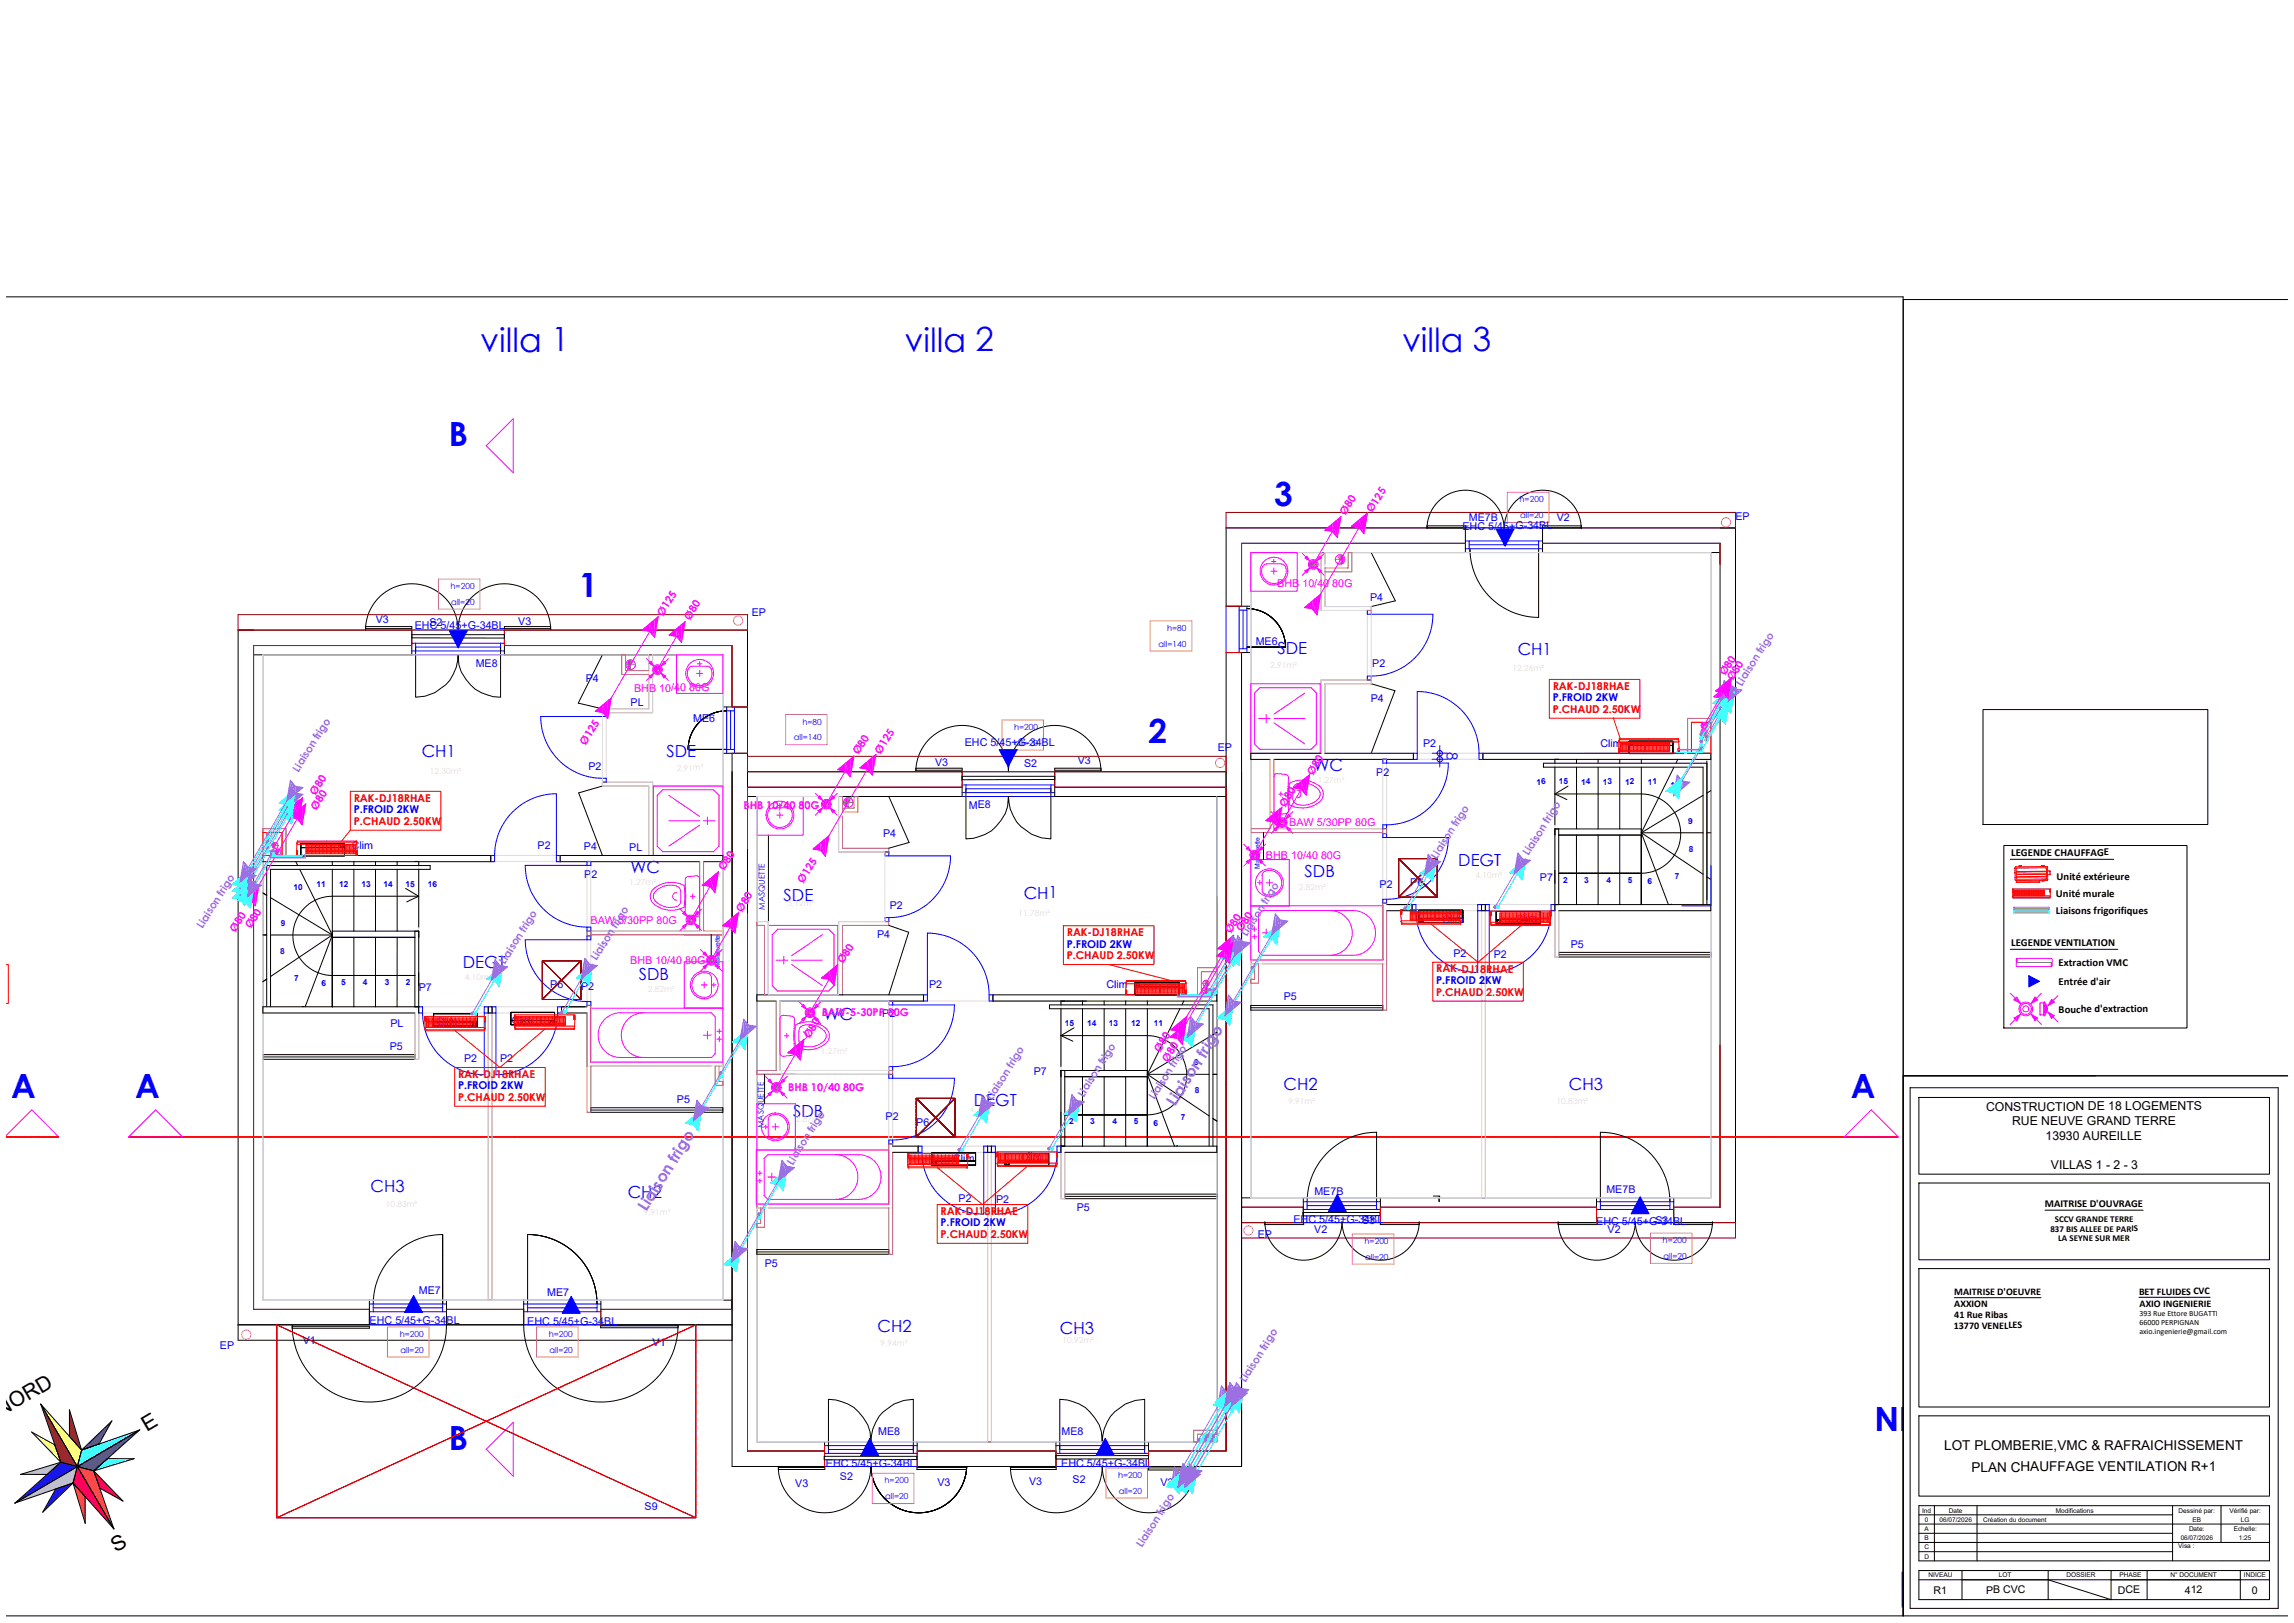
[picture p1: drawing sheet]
<svg xmlns="http://www.w3.org/2000/svg" width="1189mm" height="841mm" viewBox="0 0 1189 841" stroke-linecap="round" stroke-linejoin="round" font-family="sans-serif">
<defs><g id="words">
<text font-size="25.9" fill="#00f" x="983" y="833">PLAN DE NIVEAU</text>
<g font-size="17.3" fill="#00f">
<text x="249" y="182">villa 1</text>
<text x="469" y="182">villa 2</text>
<text x="727" y="182">villa 3</text>
<text x="233" y="231">B</text>
<text x="660" y="262">3</text>
<text x="300" y="309">1</text>
<text x="595" y="385">2</text>
<text x="6" y="569">A</text>
<text x="70" y="569">A</text>
<text x="959" y="569">A</text>
<text x="971" y="741">NI</text>
<text x="989" y="741">VEAU 1</text>
<text x="233" y="751">B</text>
</g>
<g font-size="10.9">
<text x="1" y="734" transform="rotate(-31 1 734)">NORD</text>
<text x="76" y="742" transform="rotate(-30 76 742)">E</text>
<text x="60" y="805" transform="rotate(-30 60 805)">S</text>
</g>
<g font-size="8.6" fill="#00f">
<text x="662" y="339">SDE</text>
<text x="787" y="339">CH1</text>
<text x="219" y="392">CH1</text>
<text x="345" y="392">SDE</text>
<text x="681" y="400">WC</text>
<text x="756" y="449">DEGT</text>
<text x="327" y="453">WC</text>
<text x="676" y="455">SDB</text>
<text x="406" y="467">SDE</text>
<text x="531" y="466">CH1</text>
<text x="240" y="502">DEG</text>
<text x="258" y="502">T</text>
<text x="331" y="508">SDB</text>
<text x="427" y="528">WC</text>
<text x="665" y="565">CH2</text>
<text x="813" y="565">CH3</text>
<text x="505" y="573">D</text>
<text x="511" y="573">EGT</text>
<text x="411" y="579">SDB</text>
<text x="192" y="618">CH3</text>
<text x="325" y="621">CH2</text>
<text x="455" y="690">CH2</text>
<text x="549" y="691">CH3</text>
</g>
<g font-size="8.3" fill="#a56edd">
<text x="609" y="574" transform="rotate(-58 609 574)">Liaison frigo</text>
<text x="335" y="628" transform="rotate(-58 335 628)">Liaison frigo</text>
</g>
<text font-size="7.8" fill="#00f" x="750" y="390" transform="rotate(90 750 390)">8</text>
<g font-size="7">
<text x="1008" y="752">LOT PLOMBERIE,VMC &amp; RAFRAICHISSEMENT</text>
<text x="1022" y="763">PLAN CHAUFFAGE VENTILATION R+1</text>
</g>
<g font-size="6.3">
<text x="1029" y="576">CONSTRUCTION DE 18 LOGEMENTS</text>
<text x="1043" y="583">RUE NEUVE GRAND TERRE</text>
<text x="1060" y="591">13930 AUREILLE</text>
<text x="1063" y="606">VILLAS 1 - 2 - 3</text>
</g>
<g font-size="5.6" fill="#f0f">
<text x="697" y="267" transform="rotate(-58 697 267)">Ø80</text>
<text x="711" y="266" transform="rotate(-58 711 266)">Ø125</text>
<text x="662" y="304">BHB</text>
<text x="675" y="304">10/4</text>
<text x="686" y="304">0</text>
<text x="690" y="304">80G</text>
<text x="343" y="320" transform="rotate(-58 343 320)">Ø125</text>
<text x="357" y="322" transform="rotate(-58 357 322)">Ø80</text>
<text x="894" y="351" transform="rotate(-58 894 351)">Ø80</text>
<text x="898" y="353" transform="rotate(-58 898 353)">Ø80</text>
<text x="329" y="358">BH</text>
<text x="336" y="358">B 10/40</text>
<text x="357" y="358">80G</text>
<text x="303" y="387" transform="rotate(-58 303 387)">Ø125</text>
<text x="445" y="391" transform="rotate(-58 445 391)">Ø80</text>
<text x="456" y="391" transform="rotate(-58 456 391)">Ø125</text>
<text x="680" y="402" transform="rotate(-58 680 402)">Ø80</text>
<text x="164" y="412" transform="rotate(-58 164 412)">Ø80</text>
<text x="385" y="419">B</text>
<text x="389" y="419">H</text>
<text x="392" y="419">B 10/40</text>
<text x="414" y="419">8</text>
<text x="417" y="419">0G</text>
<text x="666" y="418" transform="rotate(-58 666 418)">Ø80</text>
<text x="164" y="420" transform="rotate(-58 164 420)">Ø80</text>
<text x="668" y="428">BAW 5/30PP 80G</text>
<text x="656" y="445">BHB 10/40</text>
<text x="685" y="445">80G</text>
<text x="375" y="452" transform="rotate(-58 375 452)">Ø80</text>
<text x="416" y="458" transform="rotate(-58 416 458)">Ø125</text>
<text x="385" y="473" transform="rotate(-58 385 473)">Ø80</text>
<text x="306" y="479">BAW 5/30PP 80G</text>
<text x="122" y="483" transform="rotate(-58 122 483)">Ø80</text>
<text x="130" y="482" transform="rotate(-58 130 482)">Ø80</text>
<text x="638" y="484" transform="rotate(-58 638 484)">Ø80</text>
<text x="644" y="483" transform="rotate(-58 644 483)">Ø80</text>
<text x="327" y="500">BHB 10/40</text>
<text x="355" y="500">80G</text>
<text x="437" y="500" transform="rotate(-58 437 500)">Ø80</text>
<text x="426" y="526">BAW-5-30PPP82</text>
<text x="463" y="526">0G</text>
<text x="419" y="539" transform="rotate(-58 419 539)">Ø80</text>
<text x="601" y="546" transform="rotate(-58 601 546)">Ø80</text>
<text x="605" y="551" transform="rotate(-58 605 551)">Ø80</text>
<text x="409" y="565">BHB 10/40</text>
<text x="437" y="565">80G</text>
</g>
<g font-size="5.6" fill="#00f">
<text x="758" y="274">EHC 5/45+G-34BL</text>
<text x="215" y="326">EHC 5/45+G-34BL</text>
<text x="805" y="363">P.FROID 2KW</text>
<text x="500" y="387">EHC 5/45+G-34BL</text>
<text x="183" y="421">P.FROID 2KW</text>
<text x="553" y="491">P.FROID 2KW</text>
<text x="744" y="510">P.FROID 2KW</text>
<text x="237" y="564">P.FROI</text>
<text x="254" y="565">D 2KW</text>
<text x="487" y="635">P.FROID 2</text>
<text x="513" y="636">KW</text>
<text x="670" y="634">EHC 5/45+G-3S3</text>
<text x="707" y="634">4BL</text>
<text x="827" y="635">EHC 5/45+GS3</text>
<text x="859" y="635">-34BL</text>
<text x="192" y="686">EHC 5/45+G-34BL</text>
<text x="273" y="687">EHC 5/45+G-34BL</text>
<text x="428" y="760">EHC 5/45+G-34BL</text>
<text x="550" y="760">EHC 5/45+G-34BL</text>
</g>
<g font-size="5.6" fill="#f00">
<text x="805" y="357">RAK-DJ18RHAE</text>
<text x="805" y="369">P.CHAUD 2.50KW</text>
<text x="183" y="415">RAK-DJ18RHAE</text>
<text x="183" y="427">P.CHAUD 2.50KW</text>
<text x="553" y="485">RAK-DJ18RHAE</text>
<text x="553" y="497">P.CHAUD 2.50KW</text>
<text x="744" y="504">RAK-DJ18</text>
<text x="770" y="504">RHAE</text>
<text x="744" y="516">P.CHAUD</text>
<text x="770" y="516">2.50KW</text>
<text x="237" y="558">RAK-D</text>
<text x="254" y="558">J18RHAE</text>
<text x="237" y="570">P.CHA</text>
<text x="254" y="570">UD 2.50KW</text>
<text x="487" y="629">RAK-DJ18</text>
<text x="513" y="630">RHAE</text>
<text x="487" y="641">P.CHAUD</text>
<text x="513" y="642">2.50KW</text>
</g>
<g font-size="5.6" fill="#a56edd">
<text x="903" y="356" transform="rotate(-58 903 356)">Liaison frigo</text>
<text x="155" y="400" transform="rotate(-58 155 400)">Liaison frigo</text>
<text x="792" y="444" transform="rotate(-58 792 444)">Liaison frigo</text>
<text x="745" y="445" transform="rotate(-58 745 445)">Liaison frigo</text>
<text x="105" y="481" transform="rotate(-58 105 481)">Liaison frigo</text>
<text x="646" y="486" transform="rotate(-58 646 486)">Liaison frigo</text>
<text x="262" y="500" transform="rotate(-58 262 500)">Liaison frigo</text>
<text x="309" y="498" transform="rotate(-58 309 498)">Liaison frigo</text>
<text x="562" y="569" transform="rotate(-58 562 569)">Liaison frigo</text>
<text x="514" y="571" transform="rotate(-58 514 571)">Liaison frigo</text>
<text x="598" y="570" transform="rotate(-58 598 570)">Liaison frigo</text>
<text x="411" y="604" transform="rotate(-58 411 604)">Liaison frigo</text>
<text x="645" y="717" transform="rotate(-58 645 717)">Liaison frigo</text>
<text x="592" y="802" transform="rotate(-58 592 802)">Liaison frigo</text>
</g>
<g font-size="5.5" fill="#00f">
<text x="761" y="270">ME7B</text>
<text x="807" y="270">V2</text>
<text x="899" y="269">EP</text>
<text x="710" y="312">P4</text>
<text x="195" y="323">V3</text>
<text x="269" y="324">V3</text>
<text x="390" y="319">EP</text>
<text x="223" y="324">S2</text>
<text x="651" y="334">ME6</text>
<text x="247" y="346">ME8</text>
<text x="711" y="346">P2</text>
<text x="304" y="353">P4</text>
<text x="327" y="366">PL</text>
<text x="710" y="364">P4</text>
<text x="359" y="374">ME6</text>
<text x="631" y="389">EP</text>
<text x="737" y="387">P2</text>
<text x="829" y="387">Clim</text>
<text x="305" y="399">P2</text>
<text x="485" y="397">V3</text>
<text x="531" y="398">S2</text>
<text x="559" y="396">V3</text>
<text x="713" y="402">P</text>
<text x="717" y="402">2</text>
<text x="502" y="419">ME8</text>
<text x="458" y="433">P4</text>
<text x="182" y="440">Clim</text>
<text x="279" y="440">P2</text>
<text x="303" y="441">P4</text>
<text x="326" y="441">PL</text>
<text x="303" y="455">P</text>
<text x="306" y="455">2</text>
<text x="715" y="460">P</text>
<text x="719" y="460">2</text>
<text x="731" y="459">P6</text>
<text x="798" y="457">P7</text>
<text x="461" y="471">P2</text>
<text x="748" y="478">Clim</text>
<text x="786" y="478">Clim</text>
<text x="455" y="486">P4</text>
<text x="814" y="491">P5</text>
<text x="753" y="496">P2</text>
<text x="774" y="496">P2</text>
<text x="217" y="514">P7</text>
<text x="285" y="512">P6</text>
<text x="301" y="513">P</text>
<text x="305" y="513">2</text>
<text x="481" y="512">P2</text>
<text x="573" y="512">Clim</text>
<text x="665" y="518">P5</text>
<text x="202" y="532">PL</text>
<text x="226" y="531">C</text>
<text x="230" y="531">l</text>
<text x="231" y="531">i</text>
<text x="233" y="531">m</text>
<text x="265" y="531">C</text>
<text x="269" y="531">li</text>
<text x="272" y="531">m</text>
<text x="202" y="544">P5</text>
<text x="241" y="550">P2</text>
<text x="259" y="550">P2</text>
<text x="536" y="557">P7</text>
<text x="351" y="571">P5</text>
<text x="459" y="580">P</text>
<text x="463" y="580">2</text>
<text x="475" y="583">P6</text>
<text x="494" y="602">C</text>
<text x="498" y="602">lim</text>
<text x="529" y="601">C</text>
<text x="533" y="601">l</text>
<text x="534" y="601">i</text>
<text x="535" y="601">m</text>
<text x="497" y="623">P2</text>
<text x="516" y="623">P2</text>
<text x="681" y="619">ME7B</text>
<text x="833" y="618">ME7B</text>
<text x="558" y="628">P5</text>
<text x="652" y="641">EP</text>
<text x="681" y="639">V2</text>
<text x="833" y="639">V2</text>
<text x="396" y="657">P5</text>
<text x="217" y="670">ME7</text>
<text x="284" y="671">ME7</text>
<text x="114" y="699">EP</text>
<text x="157" y="697">V1</text>
<text x="338" y="697">V1</text>
<text x="455" y="743">ME8</text>
<text x="550" y="744">ME8</text>
<text x="435" y="767">S2</text>
<text x="412" y="771">V3</text>
<text x="486" y="770">V3</text>
<text x="533" y="769">V3</text>
<text x="556" y="769">S2</text>
<text x="601" y="770">V3</text>
<text x="334" y="782">S9</text>
</g>
<g font-size="5.5">
<text x="1042" y="443">LEGENDE CHAUFFAGE</text>
<text x="1066" y="456">Unité extérieure</text>
<text x="1065" y="465">Unité murale</text>
<text x="1065" y="474">Liaisons frigorifiques</text>
<text x="1042" y="490">LEGENDE VENTILATION</text>
<text x="1067" y="501">Extraction VMC</text>
<text x="1067" y="510">Entrée d'air</text>
<text x="1067" y="525">Bouche d'extraction</text>
<text x="1060" y="626">MAITRISE D'OUVRAGE</text>
<text x="1002" y="826">R1</text>
<text x="1029" y="826">PB CVC</text>
<text x="1098" y="826">DCE</text>
<text x="1132" y="826">412</text>
<text x="1167" y="826">0</text>
</g>
<g font-size="5.2">
<text x="1013" y="671">MAITRISE D'OEUVRE</text>
<text x="1109" y="671">BET FLUIDES CVC</text>
<text x="1013" y="677">AXXION</text>
<text x="1109" y="677">AXIO INGENIERIE</text>
<text x="1013" y="683">41 Rue Ribas</text>
<text x="1012" y="688">13770 VENELLES</text>
</g>
<g font-size="4.7">
<text x="1065" y="633">SCCV GRANDE TERRE</text>
<text x="1063" y="638">837 BIS ALLEE DE PARIS</text>
<text x="1067" y="643">LA SEYNE SUR MER</text>
</g>
<g font-size="4.3" fill="#00f">
<text x="788" y="260">h=200</text>
<text x="788" y="268">all=20</text>
<text x="234" y="305">h=200</text>
<text x="234" y="313">all=20</text>
<text x="605" y="327">h=80</text>
<text x="600" y="335">all=140</text>
<text x="416" y="375">h=80</text>
<text x="411" y="384">all=140</text>
<text x="526" y="378">h=200</text>
<text x="526" y="386">all=20</text>
<text x="796" y="407">16</text>
<text x="808" y="406">15</text>
<text x="819" y="407">14</text>
<text x="831" y="407">13</text>
<text x="842" y="407">12</text>
<text x="854" y="407">11</text>
<text x="866" y="408">1</text>
<text x="868" y="408">0</text>
<text x="875" y="427">9</text>
<text x="875" y="441">8</text>
<text x="868" y="455">7</text>
<text x="152" y="461">10</text>
<text x="164" y="460">11</text>
<text x="176" y="460">12</text>
<text x="187" y="460">13</text>
<text x="199" y="460">14</text>
<text x="210" y="459">15</text>
<text x="222" y="460">16</text>
<text x="810" y="457">2</text>
<text x="821" y="457">3</text>
<text x="832" y="457">4</text>
<text x="844" y="457">5</text>
<text x="854" y="458">6</text>
<text x="396" y="472" transform="rotate(-90 396 472)">MASQUETTE</text>
<text x="146" y="480">9</text>
<text x="145" y="494">8</text>
<text x="152" y="508">7</text>
<text x="167" y="511">6</text>
<text x="177" y="510">5</text>
<text x="188" y="510">4</text>
<text x="200" y="510">3</text>
<text x="210" y="510">2</text>
<text x="552" y="532">15</text>
<text x="563" y="532">14</text>
<text x="575" y="532">13</text>
<text x="586" y="532">12</text>
<text x="598" y="532">11</text>
<text x="610" y="533">10</text>
<text x="619" y="552">9</text>
<text x="619" y="566">8</text>
<text x="612" y="581">7</text>
<text x="396" y="585" transform="rotate(-90 396 585)">MASQUETTE</text>
<text x="554" y="583">2</text>
<text x="565" y="583">3</text>
<text x="576" y="583">4</text>
<text x="588" y="583">5</text>
<text x="598" y="583">6</text>
<text x="707" y="645">h=200</text>
<text x="862" y="644">h=200</text>
<text x="708" y="653">all=20</text>
<text x="862" y="652">all=20</text>
<text x="207" y="693">h=200</text>
<text x="284" y="693">h=200</text>
<text x="207" y="701">all=20</text>
<text x="285" y="701">all=20</text>
<text x="580" y="766">h=200</text>
<text x="458" y="769">h=200</text>
<text x="459" y="777">all=20</text>
<text x="580" y="774">all=20</text>
</g>
<g font-size="4.3" fill="#dcdcdc">
<text x="683" y="406">1.27m²</text>
<text x="326" y="459">1.27m²</text>
<text x="408" y="470">3.12m²</text>
<text x="241" y="508">4.10m²</text>
<text x="425" y="546">1.27m²</text>
<text x="503" y="576">4.10m²</text>
<text x="412" y="581">2.87m²</text>
<text x="334" y="630">9.91m²</text>
</g>
<g font-size="4.1">
<text x="1109" y="682">393 Rue Ettore BUGATTI</text>
<text x="1109" y="687">66000 PERPIGNAN</text>
<text x="1109" y="691">axio.ingenierie@gmail.com</text>
</g>
<g font-size="3.6" fill="#00f">
<text x="653" y="445" transform="rotate(-90 653 445)">squette</text>
<text x="653" y="450" transform="rotate(-90 653 450)">Ma</text>
<text x="373" y="498" transform="rotate(-90 373 498)">asquette</text>
<text x="373" y="501" transform="rotate(-90 373 501)">M</text>
</g>
<g font-size="3.4">
<text x="996" y="784">Ind</text>
<text x="1010" y="784">Date</text>
<text x="1065" y="784">Modifications</text>
<text x="1129" y="784">Dessiné par:</text>
<text x="1155" y="784">Vérifié par:</text>
<text x="1134" y="793">Date:</text>
<text x="1158" y="793">Echelle:</text>
<text x="1129" y="802">Visa :</text>
<text x="999" y="817">NIVEAU</text>
<text x="1036" y="817">LOT</text>
<text x="1071" y="817">DOSSIER</text>
<text x="1099" y="817">PHASE</text>
<text x="1125" y="817">N° DOCUMENT</text>
<text x="1163" y="817">INDICE</text>
</g>
<g font-size="3.3">
<text x="998" y="789">0</text>
<text x="1005" y="789">06/07/2026</text>
<text x="1028" y="789">Création du document</text>
<text x="1136" y="789">EB</text>
<text x="1161" y="789">LG</text>
<text x="997" y="793">A</text>
<text x="1130" y="798">06/07/2026</text>
<text x="997" y="803">C</text>
<text x="997" y="798">B</text>
<text x="1160" y="798">1:25</text>
<text x="997" y="808">D</text>
</g>
</g></defs>
<path d="M21 728l19 32-8-2z" fill="#990"/>
<path d="M16 742l12 7 4 9z" fill="#ffff7f"/>
<path d="M8 779l32-19-2 9z" fill="#c0c0c0"/>
<path d="M8 779l24-21 8 2z" fill="#3f00ff"/>
<path d="M38 769l6 7v13z" fill="#ffbf00"/>
<path d="M40 760l19 32-21-23z" fill="#ff003f"/>
<path d="M11 764l21-6-8 6z" fill="#c0c0c0"/>
<path d="M29 772l9-3-16 15z" fill="#3f00ff"/>
<path d="M21 728l21 23-2 9z" fill="#ffff7f"/>
<path d="M36 731l6 20-6-7z" fill="#990"/>
<path d="M40 760l9 2 10 30z" fill="#ffbf00"/>
<path d="M49 762l15 16-12-7z" fill="#ff003f"/>
<path d="M49 762l7-6h13z" fill="#0ff"/>
<path d="M40 760l32-19-23 21z" fill="#099"/>
<path d="M42 751l30-10-32 19z" fill="#0ff"/>
<path d="M42 751l16-15-7 12z" fill="#099"/>
<g fill="none" stroke="#000" stroke-width=".52">
<path d="M740 274a20 20 0 0 1 20-20 20 20 0 0 1 20 20 20 20 0 0 1 20-20 20 20 0 0 1 19 20M740 274v-2h20v2h-125v40h13v-28h111v-12M799 274h100v360h-32M799 274v12h92M799 274v-2h20v2M711 286l12 25-12 3M759 282h-116v32M797 284v36a36 36 0 0 1-35-36v2M799 282h92v344h-24M887 286v335h-20v13M646 315h1M646 315h.1"/>
<path d="M647 315h.1M647 315h1M648 315h.1M648 315l1 1M649 315v1M649 316h.1M650 316h1M650 316h.1M651 316h.1M651 316h1M652 316h.1M652 316h1"/>
<path d="M653 316h.1M653 316v1M653 317h.1M654 317h.1M654 317h1M655 317h.1M655 317l1 1M655 317v1M655 318h.1M656 318h.1M656 318h1M657 318h.1"/>
<path d="M657 318v1M657 319h.1M657 319h1M658 319h.1M658 319l1 1M658 319v1M659 320h.1M131 339h82v-12h-90v368h256M131 334v345h60M131 335h82M136 339v335h55v13M189 327a24 24 0 0 1 24-25 24 24 0 0 1 24 25 24 24 0 0 1 24-25 24 24 0 0 1 24 25"/>
<path d="M189 325h24v1h-24zM213 331h48M213 329h48M215 335v26a22 22 0 0 0 22-22 22 22 0 0 0 22 22v-26M261 327h126v39h-12v-27h-114zM261 335h118v31M261 325h24v1h-24zM312 339l-12 25 12 3M643 338v422h-48v-13h36v-334M646 335h.1M647 335h.1M648 335h.1"/>
<path d="M649 335h.1M650 335h.1M651 335h.1M652 335h.1M653 335h.1M654 335h.1M655 335h.1M656 335h.1M657 335h.1M658 335h.1M659 335h.1M659 320l1 1"/>
<path d="M660 320v1M660 335h.1M660 321h.1M660 321h1M661 335h.1M661 322h.1M662 323h.1M662 335h.1M662 323l1 1M663 324h.1M663 335h.1M663 324l1 2"/>
<path d="M663 325h.1M664 325v1M664 335h.1M664 326h.1M664 326v1M664 326l1 1M664 327h.1M665 327v1M665 335h.1M665 328h.1M665 328v1M665 329v1"/>
<path d="M665 330l1 1M666 330v1M666 335h.1M666 331v2M666 331h.1M666 332h.1M666 333h.1M666 334h.1M666 333v2h-20M711 354l12 4-12 32M359 379h.1M359 379v1v-1"/>
<path d="M359 378v1M360 378h-1M360 378h.1M360 377v1M360 377h.1M361 376l-1 1M361 376h.1M361 375v1M361 375h.1M362 375h.1M362 374v1M362 374h.1"/>
<path d="M363 374h.1M363 374l-2 1M363 373h.1M364 373h-1M364 373h.1M365 372l-1 1M365 372h.1M366 372h-1M366 372h.1M366 371v1M366 371h.1M367 371h.1"/>
<path d="M367 371h-1M368 370h.1M368 370l-1 1M369 370h.1M370 370h.1M370 369v1M370 369h.1M371 369h-1M371 369h.1M372 369h.1M372 369h-1M373 369h.1"/>
<path d="M374 369h.1M374 369h-2M374 368v1M374 368h.1M375 368h.1M375 368h-1M376 368h.1M377 368h.1M357 388h.1M357 386h.1M357 385v3h20M357 385h.1"/>
<path d="M357 384v1M357 384h.1M357 383v1M357 383h.1M358 388h.1M358 382l-1 1M358 382v1M358 381v1M358 381h.1M358 380v1M359 388h.1M360 388h.1"/>
<path d="M361 388h.1M362 388h.1M363 388h.1M364 388h.1M365 388h.1M366 388h.1M367 388h.1M368 388h.1M369 388h.1M370 388h.1M371 388h.1M372 388h.1"/>
<path d="M373 388h.1M374 388h.1M375 388h.1M376 388h.1M379 390v370h48v-13h-35v-334M387 400h112v13h-112M475 400a24 24 0 0 1 24-24 24 24 0 0 1 24 24 24 24 0 0 1 24-24 24 24 0 0 1 24 24M475 398h24v1h-24zM547 398h24v1h-24zM635 400h-88v13h88M648 390h37M648 394h10"/>
<path d="M687 390h45v4h-72M806 398v29M808 393h-2v3M817 393v3M817 398v32M828 393v3M828 398v32M839 393v3M839 398v32M844 384h23v7h-23zM844 386h23M844 384h.1"/>
<path d="M844 386h.1M844 390v1M845 384h.1M845 386h.1M845 390v1M845 385v1M845 385h.1M845 384v1M845 386h1M846 384h.1M846 386h.1M846 390v1"/>
<path d="M846 384v1M846 385v1M846 385h.1M847 384h.1M847 386h.1M847 390v1M848 384h.1M848 386h.1M848 390v1M849 384h.1M849 386h.1M849 390v1"/>
<path d="M850 384h.1M850 386h.1M850 390v1M851 384h.1M851 386h.1M851 390v1M851 393v3M851 398v71M852 384h.1M852 386h.1M852 390v1M853 384h.1"/>
<path d="M853 386h.1M853 390v1M854 384h.1M854 386h.1M854 390v1M855 384h.1M855 386h.1M855 390v1M856 384h.1M856 386h.1M856 390v1M857 384h.1"/>
<path d="M857 386h.1M857 390v1M858 384h.1M858 386h.1M858 390v1M859 384h.1M859 386h.1M859 390v1M860 384h.1M860 386h.1M860 390v1M861 384h.1"/>
<path d="M861 386h.1M861 390v1M862 384h.1M862 386h.1M862 390v1M863 384h.1M863 386h.1M863 390v1M864 384h.1M864 386h.1M864 390v1M865 384h.1"/>
<path d="M865 386h.1M865 390v1M866 384h.1M866 386h.1M866 390v1M867 384h.1M867 386h.1M867 390v1M868 398l-17 34M870 393l-1 3M873 390h-104v4h118M875 390h12"/>
<path d="M885 394v75M885 396h-85v2h83v71M312 407l-12 4 12 32M387 408h112M461 413l10 24-10 3M499 402h48M501 409v26a22 22 0 0 0 22-22 22 22 0 0 0 22 22v-26M547 408h88M547 404h-48M806 411h45a21 21 0 0 1 20 21 21 21 0 0 1-20 21h-43M806 411l6 3M813 407l-7 4"/>
<path d="M883 412l-32 20M887 410l-2 1M156 439h23M156 437h.1M156 439h.1M157 437h.1M157 439h.1M158 437h.1M158 439h.1M159 437h.1M159 439h.1M160 437h.1"/>
<path d="M160 439h.1M161 437h.1M161 439h.1M162 437h.1M162 439h.1M163 437h.1M163 439h.1M164 437h.1M164 439h.1M165 437h.1M165 439h.1M166 437h.1"/>
<path d="M166 439h.1M167 437h.1M167 439h.1M168 437h.1M168 439h.1M169 437h.1M169 439h.1M170 437h.1M170 439h.1M171 437h.1M171 439h.1M172 437h.1"/>
<path d="M172 439h.1M173 437h.1M173 439h.1M174 437h.1M174 439h.1M175 437h.1M175 439h.1M176 437h.1M176 439h.1M176 438v1M176 438h.1M176 439h1"/>
<path d="M177 437h.1M177 439h.1M177 438l-1 1M177 437v1M178 437v2M178 437h.1M178 439h.1M178 439h-1M178 438h.1M178 438v1M398 433v83M648 431h20"/>
<path d="M655 431v14M808 430v39M808 433h43M817 433v36M828 433v36M839 433v36M851 430h-45v42M851 432l14 37M851 432l32 21M851 432h32M885 432h2M136 443h118v4h-118"/>
<path d="M153 446l1 3M155 450l17 34M156 443v-6h23v6M156 443h.1M157 443h.1M158 443h.1M159 443h.1M160 443h.1M161 443h.1M162 443h.1M163 443h.1M164 443h.1"/>
<path d="M165 443h.1M166 443h.1M167 443h.1M168 443h.1M169 443h.1M170 443h.1M171 443h.1M172 443h.1M172 446v3M172 450v72M173 443h.1M174 443h.1"/>
<path d="M175 443h.1M176 443h.1M177 443h.1M178 443h.1M183 446v3M183 450v33M195 446v3M195 450v33M206 446v3M206 450v33M215 446h2v3M217 450v30"/>
<path d="M365 447h10M375 443h-85v4h73M808 452v1M809 452v1M810 452v1M811 452v1M812 452v1M813 452v1M814 452v1M815 452v1M816 452v1M817 452v1"/>
<path d="M818 452v1M819 452v1M820 452v1M821 452v1M822 452v1M823 452v1M824 452v1M825 452v1M826 452v1M827 452v1M828 452v1M829 452v1"/>
<path d="M830 452v1M831 452v1M832 452v1M833 452v1M834 452v1M835 452v1M836 452v1M837 452v1M838 452v1M839 452v1M840 452v1M841 452v1"/>
<path d="M842 452v1M843 452v1M844 452v1M845 452v1M846 452v1M847 452v1M848 452v1M849 452v1M850 452v1M885 454l2 2M136 463l2 1M140 465l32 19"/>
<path d="M210 460l7 4M217 464l-6 3M217 464h-45a21 21 0 0 0-20 21 21 21 0 0 0 20 20h43M461 480l10 3-10 33M719 469h13v3h-13M735 472h23v6h-23zM735 476h23M736 472h.1M736 476h.1M736 478h.1M736 477h.1M736 476v1"/>
<path d="M736 477v1M736 478h1M737 472h.1M737 476h.1M737 478h.1M737 476h-1M737 476l1 1M737 477v1M738 472h.1M738 476h.1M738 477h.1M738 478h.1"/>
<path d="M739 472h.1M739 476h.1M739 478h.1M740 472h.1M740 476h.1M740 478h.1M741 472h.1M741 476h.1M741 478h.1M742 472h.1M742 476h.1M742 478h.1"/>
<path d="M743 472h.1M743 476h.1M743 478h.1M744 472h.1M744 476h.1M744 478h.1M745 472h.1M745 476h.1M745 478h.1M746 472h.1M746 476h.1M746 478h.1"/>
<path d="M747 472h.1M747 476h.1M747 478h.1M748 472h.1M748 476h.1M748 478h.1M749 472h.1M749 476h.1M749 478h.1M750 472h.1M750 476h.1M750 478h.1"/>
<path d="M751 472h.1M751 476h.1M751 478h.1M752 472h.1M752 476h.1M752 478h.1M753 472h.1M753 476h.1M753 478h.1M754 472h.1M754 476h.1M754 478h.1"/>
<path d="M755 472h.1M755 476h.1M755 478h.1M756 472h.1M756 476h.1M756 478h.1M757 472h.1M757 476h.1M757 478h.1M758 472h.1M758 476h.1M758 478h.1"/>
<path d="M768 469h2v3h-2zM775 472h23v7h-23zM775 477h23M776 472h.1M776 477h.1M776 479h.1M776 478h.1M776 477v1M777 472h.1M777 477h.1M777 478h.1M777 479h.1"/>
<path d="M777 477h-1M777 477h1M778 477v1M778 472h.1M778 477h.1M778 479h.1M778 478h.1M779 472h.1M779 477h.1M779 479h.1M780 472h.1M780 477h.1"/>
<path d="M780 479h.1M781 472h.1M781 477h.1M781 479h.1M782 472h.1M782 477h.1M782 479h.1M783 472h.1M783 477h.1M783 479h.1M784 472h.1M784 477h.1"/>
<path d="M784 479h.1M785 472h.1M785 477h.1M785 479h.1M786 472h.1M786 477h.1M786 479h.1M787 472h.1M787 477h.1M787 479h.1M788 472h.1M788 477h.1"/>
<path d="M788 479h.1M789 472h.1M789 477h.1M789 479h.1M790 472h.1M790 477h.1M790 479h.1M791 472h.1M791 477h.1M791 479h.1M792 472h.1M792 477h.1"/>
<path d="M792 479h.1M793 472h.1M793 477h.1M793 479h.1M794 472h.1M794 477h.1M794 479h.1M795 472h.1M795 477h.1M795 479h.1M796 472h.1M796 477h.1"/>
<path d="M796 479h.1M797 472h.1M797 477h.1M797 479h.1M798 472h.1M798 477h.1M798 479h.1M806 469h81M808 472h79M866 469h.1M136 484h2M140 484h32"/>
<path d="M172 483h45v42M172 484l-14 38M172 484l-32 22M172 486h43M183 486v36M195 486v36M206 486v36M215 483v39M355 484h20M369 484v14M808 495h79M887 494h-79v2h79"/>
<path d="M138 507l-2 2M172 505h.1M173 505h.1M174 505h.1M175 505h.1M176 505h.1M177 505h.1M178 505h.1M179 505h.1M180 505h.1M181 505h.1M182 505h.1"/>
<path d="M183 505h.1M184 505h.1M185 505h.1M186 505h.1M187 505h.1M188 505h.1M189 505h.1M190 505h.1M191 505h.1M192 505h.1M193 505h.1M194 505h.1"/>
<path d="M195 505h.1M196 505h.1M197 505h.1M198 505h.1M199 505h.1M200 505h.1M201 505h.1M202 505h.1M203 505h.1M204 505h.1M205 505h.1M206 505h.1"/>
<path d="M207 505h.1M208 505h.1M209 505h.1M210 505h.1M211 505h.1M212 505h.1M213 505h.1M214 505h.1M215 505h.1M392 516h87v3h-75M392 519h10M550 519v2"/>
<path d="M561 519v2M572 519v2M583 519v2M588 516v-7h23v7M588 511h23M588 509h.1M588 511h.1M588 515v1M589 509h.1M589 511h.1M589 515v1M589 510h.1"/>
<path d="M589 510v1M589 511h1M589 509v1M590 509h.1M590 511h.1M590 515v1M590 509l-1 1M590 509v1M590 510h.1M590 510v1M591 510h.1M591 509h.1"/>
<path d="M591 511h.1M591 515v1M592 509h.1M592 511h.1M592 515v1M593 509h.1M593 511h.1M593 515v1M594 509h.1M594 511h.1M594 515v1M595 509h.1"/>
<path d="M595 511h.1M595 515v1M595 519v2M596 509h.1M596 511h.1M596 515v1M597 509h.1M597 511h.1M597 515v1M598 509h.1M598 511h.1M598 515v1"/>
<path d="M599 509h.1M599 511h.1M599 515v1M600 509h.1M600 511h.1M600 515v1M601 509h.1M601 511h.1M601 515v1M602 509h.1M602 511h.1M602 515v1"/>
<path d="M603 509h.1M603 511h.1M603 515v1M604 509h.1M604 511h.1M604 515v1M605 509h.1M605 511h.1M605 515v1M606 509h.1M606 511h.1M606 515v1"/>
<path d="M607 509h.1M607 511h.1M607 515v1M608 509h.1M608 511h.1M608 515v1M609 509h.1M609 511h.1M609 515v1M610 509h.1M610 511h.1M610 515v1"/>
<path d="M611 509h.1M611 511h.1M611 515v1M614 519l-1 2M617 516h-102v3h116M619 516h12M136 522h81M136 525h79M138 522v-73h85v1h-83v72M157 521v1M225 530h22M225 525v7h22v-7h-22"/>
<path d="M225 525h.1M225 529v1M225 532h.1M226 525h.1M226 529v1M226 532h.1M227 525h.1M227 529v1M227 532h.1M228 525h.1M228 529v1M228 532h.1"/>
<path d="M229 525h.1M229 529v1M229 532h.1M230 525h.1M230 529v1M230 532h.1M231 525h.1M231 529v1M231 532h.1M232 525h.1M232 529v1M232 532h.1"/>
<path d="M233 525h.1M233 529v1M233 532h.1M234 525h.1M234 529v1M234 532h.1M235 525h.1M235 529v1M235 532h.1M236 525h.1M236 529v1M236 532h.1"/>
<path d="M237 525h.1M237 529v1M237 532h.1M238 525h.1M238 529v1M238 532h.1M239 525h.1M239 529v1M239 532h.1M240 525h.1M240 529v1M240 532h.1"/>
<path d="M241 525h.1M241 529v1M241 532h.1M242 525h.1M242 529v1M242 532h.1M243 525h.1M243 529v1M243 532h.1M244 525h.1M244 529v1M244 532h.1"/>
<path d="M245 525h.1M245 529v1M245 532h.1M245 531h.1M245 530v1M245 530h.1M245 531h1M246 525h.1M246 529v1M246 532h.1M246 531h.1M246 530h.1"/>
<path d="M246 530l1 1M247 525h.1M247 529v1M247 530h.1M247 532h.1M247 531h.1M253 522h2v3h-2zM265 529h22M265 525h22v6h-22zM265 525h.1M265 529h.1M265 531h.1"/>
<path d="M266 525h.1M266 529h.1M266 531h.1M267 525h.1M267 529h.1M267 531h.1M268 525h.1M268 529h.1M268 531h.1M269 525h.1M269 529h.1M269 531h.1"/>
<path d="M270 525h.1M270 529h.1M270 531h.1M271 525h.1M271 529h.1M271 531h.1M272 525h.1M272 529h.1M272 531h.1M273 525h.1M273 529h.1M273 531h.1"/>
<path d="M274 525h.1M274 529h.1M274 531h.1M275 525h.1M275 529h.1M275 531h.1M276 525h.1M276 529h.1M276 531h.1M277 525h.1M277 529h.1M277 531h.1"/>
<path d="M278 525h.1M278 529h.1M278 531h.1M279 525h.1M279 529h.1M279 531h.1M280 525h.1M280 529h.1M280 531h.1M281 525h.1M281 529h.1M281 531h.1"/>
<path d="M282 525h.1M282 529h.1M282 531h.1M283 525h.1M283 529h.1M283 531h.1M284 525h.1M284 529h.1M284 531h.1M285 525h.1M285 529h.1M285 531h.1"/>
<path d="M285 530h.1M285 530l1 1M285 529v1M286 525h.1M286 529h.1M286 531h.1M286 529h-1M286 529l1 1M287 529v1M287 525h.1M287 529h.1M287 531h.1"/>
<path d="M287 530h.1M304 522h-13v3h13M550 537h45a21 21 0 0 1 20 20 21 21 0 0 1-20 21h-43M550 523v30M550 537l6 3M557 533l-7 4M561 523v32M572 523v32M583 523v32M595 523v71M612 523l-17 34M627 537l-32 20"/>
<path d="M631 535l-2 1M648 521h69v2h-69M648 522h69M136 547h79v2h-79M136 548h79M392 557h20M396 557v15M552 555v39M552 558h43M561 558v36M572 558v36M583 558v36"/>
<path d="M595 557h32M595 555h-45v42M595 557l14 37M595 557l32 21M629 557h2M306 575h69M375 574h-69v2h69M552 578h.1M553 578h.1M554 578h.1M555 578h.1M556 578h.1"/>
<path d="M557 578h.1M558 578h.1M559 578h.1M560 578h.1M561 578h.1M562 578h.1M563 578h.1M564 578h.1M565 578h.1M566 578h.1M567 578h.1M568 578h.1"/>
<path d="M569 578h.1M570 578h.1M571 578h.1M572 578h.1M573 578h.1M574 578h.1M575 578h.1M576 578h.1M577 578h.1M578 578h.1M579 578h.1M580 578h.1"/>
<path d="M581 578h.1M582 578h.1M583 578h.1M584 578h.1M585 578h.1M586 578h.1M587 578h.1M588 578h.1M589 578h.1M590 578h.1M591 578h.1M592 578h.1"/>
<path d="M593 578h.1M594 578h.1M629 580l2 1M463 594h13v3h-13M483 597h23v7h-23zM483 597h.1M484 597h.1M485 597h.1M486 597h.1M487 597h.1M488 597h.1M489 597h.1"/>
<path d="M490 597h.1M491 597h.1M492 597h.1M493 597h.1M494 597h.1M495 597h.1M496 597h.1M497 597h.1M498 597h.1M499 597h.1M500 597h.1M501 597h.1"/>
<path d="M502 597h.1M503 597h.1M504 597h.1M505 597h.1M512 594h2v3h-2zM521 598h22v6h-22zM521 598h.1M522 598h.1M523 598h.1M524 598h.1M525 598h.1M526 598h.1"/>
<path d="M527 598h.1M528 598h.1M529 598h.1M530 598h.1M531 598h.1M532 598h.1M533 598h.1M534 598h.1M535 598h.1M536 598h.1M537 598h.1M538 598h.1"/>
<path d="M539 598h.1M540 598h.1M541 598h.1M542 598h.1M543 598h.1M550 594h81M552 597h79M610 594h.1M627 594v-71h-83v-2h85v73M483 602h23M483 602h.1M483 604h.1"/>
<path d="M484 602h.1M484 602v1M484 604h.1M484 603h.1M484 603v1M484 602h1M485 602h.1M485 604h.1M485 603h.1M485 602v1M486 602h.1M486 604h.1"/>
<path d="M487 602h.1M487 604h.1M488 602h.1M488 604h.1M489 602h.1M489 604h.1M490 602h.1M490 604h.1M491 602h.1M491 604h.1M492 602h.1M492 604h.1"/>
<path d="M493 602h.1M493 604h.1M494 602h.1M494 604h.1M495 602h.1M495 604h.1M496 602h.1M496 604h.1M497 602h.1M497 604h.1M498 602h.1M498 604h.1"/>
<path d="M499 602h.1M499 604h.1M500 602h.1M500 604h.1M501 602h.1M501 604h.1M502 602h.1M502 604h.1M503 602h.1M503 604h.1M504 602h.1M504 604h.1"/>
<path d="M505 602h.1M505 604h.1M521 602h22M521 602h.1M521 604h.1M521 603h.1M522 602h.1M522 603v1M522 604h.1M522 603h.1M523 602h.1M523 604h-1"/>
<path d="M523 604h.1M523 602v1M523 603h.1M523 603v1M524 602h.1M524 604h.1M525 602h.1M525 604h.1M526 602h.1M526 604h.1M527 602h.1M527 604h.1"/>
<path d="M528 602h.1M528 604h.1M529 602h.1M529 604h.1M530 602h.1M530 604h.1M531 602h.1M531 604h.1M532 602h.1M532 604h.1M533 602h.1M533 604h.1"/>
<path d="M534 602h.1M534 604h.1M535 602h.1M535 604h.1M536 602h.1M536 604h.1M537 602h.1M537 604h.1M538 602h.1M538 604h.1M539 602h.1M539 604h.1"/>
<path d="M540 602h.1M540 604h.1M541 602h.1M541 604h.1M542 602h.1M542 604h.1M543 602h.1M543 604h.1M552 620h79M631 619h-79v2h79M743 620h3M274 640h.1"/>
<path d="M275 640h.1M276 640h-3v36M276 640h.1M276 640h1M277 640h.1M277 640h1M278 640h.1M643 621h32v13M643 626h32M643 634h33v1h-21v-1M648 621v-283h-13v414h-40M655 633a20 20 0 0 0 20 20 20 20 0 0 0 20-20 20 20 0 0 0 20 20 20 20 0 0 0 21-20"/>
<path d="M675 628h40v2h-40zM677 623a36 36 0 0 1 36-36v36M715 634v-13h112v13M715 626h112M715 634h113v1h-20v-1M715 634v1h21v-1M746 620v3M808 633a20 20 0 0 0 20 20 20 20 0 0 0 20-20 20 20 0 0 0 20 20 20 20 0 0 0 20-20M865 620v3a36 36 0 0 0-36-36v36M867 634v1h21v-1M278 640h1M279 640h.1"/>
<path d="M279 640h1M280 640h.1M281 640h.1M281 640l1 1M281 641h.1M282 641h.1M282 641h1M283 641h.1M283 641h1M284 641h.1M284 641l1 1M285 642h.1"/>
<path d="M286 642h.1M286 642h1M287 642h.1M287 642l1 1M287 642v1M288 643h.1M288 643l2 1M289 643h.1M290 644h.1M290 644l2 1M291 644h.1M291 644v1"/>
<path d="M292 645h.1M292 645h1M293 645h.1M293 645v1M293 646h.1M294 646h.1M294 646l1 1M294 646v1M295 647h.1M295 647h1M296 647h.1M296 647v1"/>
<path d="M296 648h.1M297 648h.1M297 648v1M297 649h.1M297 649h1M298 649h.1M298 649v1M298 650h.1M298 650h1M299 650h.1M299 650v1M299 651h.1"/>
<path d="M300 651h.1M300 651v1M300 652h.1M301 652h.1M301 652v1M301 653h.1M302 653h.1M302 653v1M302 654h.1M302 654l1 1M303 655h.1M303 655l1 2"/>
<path d="M303 656h.1M304 656h.1M304 657h.1M305 658h.1M305 658v1M305 659h.1M305 659l1 1v-1M392 648h69v2h-69M392 649h69M193 676a36 36 0 0 1 36-36v36M231 679h40M306 660h.1"/>
<path d="M306 660v1M306 661h.1M306 661l1 2M307 662v1M307 663v1M307 664h.1M307 664l1 1M308 664v1M308 665h.1M308 665v1M308 666h.1M308 666v1"/>
<path d="M308 667h.1M308 667l1 1M309 668h.1M309 669v4M309 669h.1M309 670h.1M309 671h.1M309 672h.1M309 673h.1M309 673v2M309 675v1M311 679h68"/>
<path d="M375 674v-284h12v362h40M379 674h-68v13M123 687h256M151 687a40 40 0 0 0 40 40 40 40 0 0 0 40-40v-13h40a81 81 0 0 0 1 20 40 40 0 0 0 43 32 40 40 0 0 0 36-39M151 687h40v1h-40zM311 687h40v1h-40zM21 728l38 64M21 728l11 30M21 728l21 23M28 749l-12-7 16 16M32 758l17 4M32 758l-24 21"/>
<path d="M32 758h.1M36 744v-13l6 20M40 760h.1M40 760l-2 9M42 751l-2 9M42 751h.1M51 748l-9 3M51 748h.1M51 748l7-12-16 15M56 756h13M69 756l-20 6M69 756h.1"/>
<path d="M72 741l-64 38M72 741l-23 21M72 741l-30 10M403 760a24 24 0 0 0 24 24 24 24 0 0 0 24-24M427 755h48v1h-48zM429 751v-26a22 22 0 0 1 22 22 22 22 0 0 1 22-22v26M451 760v2M475 747h72v13h-72zM475 752h72M524 760a24 24 0 0 0 23 24 24 24 0 0 0 24-24 24 24 0 0 0 24 24 24 24 0 0 0 25-24M547 754h48M549 751v-26a22 22 0 0 1 22 22 22 22 0 0 1 22-22v26"/>
<path d="M595 756h-48M11 764l21-6-8 6zM38 768v1M38 769l6 20v-13M38 769l21 23M38 769l-16 15 7-12M38 769l-30 10M49 762l10 30M49 762h.1M49 762l15 16-12-7M52 771h.1M403 760h24v1h-24z"/>
<path d="M451 760h.1M451 761h.1M452 762v2M452 762h.1M452 763h.1M452 764h.1M452 764v1M452 765v1M452 766h.1M452 766v1M452 766l1 1M453 767h.1"/>
<path d="M453 767v1M453 768h.1M453 768l1 2M453 768v1M453 769h.1M454 769h.1M454 770v1M454 771l1 1M454 771h.1M455 771h.1M455 772h.1M455 773h1"/>
<path d="M456 773h.1M456 774h.1M457 774h.1M457 774v1M457 775h.1M457 775l1 1M458 775v1M458 776h.1M458 776v1M458 776l1 1M459 777h.1M459 777l1 1"/>
<path d="M460 778h.1M460 778l1 1M461 778h.1M461 778v1M461 779h.1M461 779h1M462 779h.1M462 779v1M462 780h.1M462 780h1M463 780h.1M490 780h.1"/>
<path d="M490 779v1M491 779h-1M491 779h.1M492 778l-1 1M492 778h.1M493 778h.1M493 777v1M493 777h.1M494 777h.1M494 776v1M494 776h.1M494 776l-1 1"/>
<path d="M495 776h.1M495 775v1M495 775h.1M496 775h.1M496 774v1M496 774h.1M497 773h.1M497 772h.1M498 771h.1M498 771l-1 1M498 770v1M498 770h.1"/>
<path d="M499 770h.1M499 769l-1 2M499 769v1M499 769h.1M499 768v1M499 768h.1M500 768l-1 1M500 767v1M500 767h.1M500 766v1M500 766h.1M500 765v1"/>
<path d="M500 764v1M501 764h-1M501 763v1M501 762h.1M501 760v1h-26v-1h26v4M501 761h.1M524 760h23v1h-23zM595 761h25v1h-25zM463 780l1 1M464 780v1M464 781h.1M464 781h1"/>
<path d="M465 781h.1M465 781l1 1M465 781v1M466 782h.1M467 782h.1M467 782l1 1M468 782h.1M468 782v1M468 783h.1M468 783h1M469 783h.1M470 783h.1"/>
<path d="M470 783h1M471 783h.1M471 783h1M472 783v1M472 784h.1M472 784h1M473 784h.1M473 784h2M474 784h.1M475 784h.1M475 784h1M476 784h.1"/>
<path d="M477 784h.1M477 784h-1M478 784h.1M479 784h.1M479 784h-1M479 784h1M480 784h.1M480 783v1M481 783v1M481 784h-1M481 783h.1M482 783h.1"/>
<path d="M482 783h-1M483 783h.1M484 783h.1M484 782v1M485 782h.1M485 782l-2 1M486 782h-1M486 782h.1M487 782h-1M487 782h.1M487 781h.1M488 781h-1"/>
<path d="M488 781h.1M489 781h-1M489 780v1M489 780h.1"/>
</g>
<g fill="none" stroke="#00f" stroke-width=".52">
<path d="M759 274h40M759 280h40M759 286h40M759 284h40M761 280v4M761 282h36M797 280v4M635 314v24M642 314v24M642 316h4M644 316v20M646 314v24"/>
<path d="M648 314v24M711 318v-2h-2v2h34a32 32 0 0 1-32 32M213 327h48M213 333h48M213 339h48M213 337h48M215 333v4M215 335h44M259 333v4M642 336h4M709 350h2v2h-2zM312 371v-2h2v2h-34a32 32 0 0 0 32 32"/>
<path d="M375 366v24M377 368h4M377 366v24M379 368v20M381 366v24M387 366v24M377 388h4M499 400h48M719 395v-2h-2v2h34a32 32 0 0 1-32 32M734 390h-2v4h2v-36a32 32 0 0 1 32 32M742 393h8M746 386v11"/>
<path d="M750 390h-8M766 390h3v4h-3zM312 403h2v2h-2zM499 407h48M499 413h48M499 411h48M501 407v4M501 409h44M545 407v4M717 427h2v2h-2zM719 434v-2h-2v2h34a32 32 0 0 1-32 32M254 443h2v4h-2z"/>
<path d="M256 443a32 32 0 0 1 32-32v36h2v-4h-2M304 448v-2h2v2h-34a32 32 0 0 0 32 32M461 444v-2h-2v2h34a32 32 0 0 1-32 32M459 476h2v2h-2zM717 466h2v2h-2zM732 469h2v3h-2zM734 472a32 32 0 0 0 32 32v-35h2v3h-2M772 472h-2v-3h2v35a32 32 0 0 0 32-32M804 469h2v3h-2zM304 487v-2h2v2h-34a32 32 0 0 0 32 32M304 480h2v2h-2zM304 519h2v2h-2z"/>
<path d="M481 516h-2v3h2v-35a32 32 0 0 1 32 32M513 516h2v3h-2zM217 522h2v3h-2zM219 525a32 32 0 0 0 32 32v-35h2v3h-2M257 525h-2v-3h2v35a32 32 0 0 0 32-32M289 522h2v3h-2zM463 521v-2h-2v2h34a32 32 0 0 1-32 32M461 553h2v2h-2zM463 559v-2h-2v2h34a32 32 0 0 1-32 32M461 591h2v2h-2zM476 594h2v3h-2zM478 597a32 32 0 0 0 32 32v-35h2v3h-2"/>
<path d="M516 597h-2v-3h2v35a32 32 0 0 0 32-32M548 594h2v3h-2zM675 634h40M675 627h40M675 621h40M675 623h40M677 623v4M677 625h36M713 623v4M827 634h40M827 627h40M827 621h40"/>
<path d="M827 623h40M829 625h36M829 623v4M865 623v4M191 680h40M191 674h40M191 676h40M193 676v4M193 678h36M229 676v4M271 680h40M271 674h40"/>
<path d="M271 676h40M273 678h36M273 676v4M309 676v4M191 687h40M271 687h40M427 760h48M427 753h48M427 747h48M427 749h48M429 749v4M429 751h44"/>
<path d="M473 749v4M547 760h48M547 753h48M547 747h48M547 749h48M549 751h44M549 749v4M593 749v4"/>
<circle cx="746" cy="390" r="1.4"/>
<circle cx="746" cy="393" r="1.4"/>
</g>
<g fill="none" stroke="#dcdcdc" stroke-width=".52">
<path d="M887 372h-12v18h-188v-36h24v-40h-24v-28h200v335h-239v-335h37v30h24v36h-24v38h-37M660 393h57v36h-57zM719 393h87v76h-87zM631 413v334h-239v-334h43v29h24v36h-24v38h-37v-38h-6M136 429h12v14h188v-36h-24v-40h24v-28h-200v335h239v-335h-37v30h-24v36h24v38h37M648 431h69v66h-69M217 446h87v76h-87zM306 446h57v36h-57zM887 472h-79v24h-2v-24h-36v149M375 484h-69v66h69M648 499h71v-27h49v149M463 519h87v75h-87z"/>
<path d="M136 525h79v24h2v-24h36v149M375 552h-71v-27h-49v149M392 557h69M405 555v2M461 555h-57v-36h57v105h-69M631 597h-79v24h-2v-24h-36v150M392 626h71v-29h49v150"/>
</g>
<g fill="none" stroke="#d00" stroke-width=".52">
<path d="M759 282h-116v32h-8M799 282h92v10M213 327v8h-82v344h60v8M261 327v8h118v31h8M635 338h8M379 400v279h-68v8M379 390h8M499 400v8h-112v344h40M547 400v8h88v344h-40v8M643 400v226h32v8M891 542v84h-24v8M715 634v-8h112v8"/>
<path d="M143 686l1 100M143 687h1M144 687h.1M144 687h1M145 687h.1M145 687l1 1M146 688h.1M147 688h.1M148 688h.1M148 688v1M148 689h.1M149 689h.1"/>
<path d="M149 689h1M150 689h.1M150 689v1M150 690h.1M150 690h1M151 690h.1M151 690h1M152 690h.1M152 690l1 1M152 690v1M153 691h.1M153 691h1"/>
<path d="M154 691h.1M154 692h.1M154 692h1M155 692h.1M155 692h1M156 692h.1M156 692l1 1M157 693h.1M157 693h1M158 693h.1M158 693l1 1M159 693v1"/>
<path d="M159 694h.1M159 694h1M160 694h.1M160 694h1M161 694h.1M161 694v1M161 695h.1M161 695h1M162 695h.1M163 695v1M163 695h.1M163 696h.1"/>
<path d="M164 696h.1M164 696h1M165 696h.1M165 696v1M165 697h.1M166 697h.1M167 697h.1M167 697l1 1M167 697v1M168 698h.1M168 698h1M169 698h.1"/>
<path d="M169 698l1 1M170 698v1M170 699h.1M170 699h1M171 699h.1M171 699h1M172 700h.1M172 700h1M173 700h.1M231 687v-8h40v8M331 700h.1M332 700h-1"/>
<path d="M332 700h.1M333 699l-1 1M333 699h.1M334 699h.1M334 699h-1M335 698h.1M336 698l-2 1M336 698h.1M337 698h.1M337 698h-1M337 697h.1M338 697h.1"/>
<path d="M338 697h-1M339 697h.1M339 696v1M339 696h.1M339 696l-1 1M340 696h-1M340 696h.1M341 696h-1M341 696h.1M341 695v1M341 695h.1M342 695h.1"/>
<path d="M343 695h.1M343 694v1M343 694h.1M344 694h.1M345 694h.1M345 693h.1M346 693h.1M346 693l-1 1M347 693h.1M348 692h.1M348 692l-1 1M349 692h.1"/>
<path d="M349 692h-1M350 692h-1M350 692h.1M350 691v1M350 691h.1M351 691h-1M351 691h.1M352 691h.1M352 691h-1M352 690h.1M352 690v1M353 690h.1"/>
<path d="M353 690h-1M354 690h.1M354 690h-1M354 689h.1M355 689h-1M355 689h.1M356 689h-1M356 689h.1M356 688v1M356 688h.1M357 688h-1M357 688h.1"/>
<path d="M358 688h.1M358 687v1M359 687h.1M360 687h.1M360 687h-1M361 686v100M173 700l1 1M174 700h.1M174 701h.1M174 701h2M175 701h.1M176 701h.1"/>
<path d="M176 702h.1M176 702h1M177 702h.1M178 702h.1M178 702v1M178 703h.1M179 703h.1M179 703h1M180 703h.1M180 703l1 1M180 704h.1M181 704h.1"/>
<path d="M182 704h.1M182 704l1 1M183 705h.1M183 705h1M184 705h.1M184 705l1 1M185 705v1M185 706h.1M185 706h1M186 706h.1M186 706h1M187 706h.1"/>
<path d="M187 706v1M187 707h.1M187 707h1M188 707h.1M188 707l1 1M189 707h.1M189 707v1M189 708h1M189 708h.1M190 708h.1M190 708h1M191 708h.1"/>
<path d="M191 708l1 1M191 709h.1M192 709h.1M192 709h1M193 709h.1M194 710h.1M194 710h1M195 710h.1M195 710l1 1M196 710v1M196 711h.1M197 711h.1"/>
<path d="M198 711h.1M198 711v1M198 712h.1M198 712h1M199 712h.1M199 712h1M200 712h.1M200 712l1 1M200 713h.1M201 713h.1M201 713h1M202 713h.1"/>
<path d="M202 713v1M202 714h.1M202 714h1M203 714h.1M203 714h1M204 714h.1M204 714l1 1M204 714v1M205 715h.1M205 715h1M206 715h.1M206 715l1 1"/>
<path d="M207 716h.1M207 716h1M208 716h.1M208 716l1 1M209 717h.1M210 717h.1M210 717l1 1M211 717h.1M211 717v1M211 718h.1M212 718h.1M213 718v1"/>
<path d="M213 718h.1M213 719h.1M213 719h1M214 719h.1M214 719h1M215 719h.1M215 719l1 1M215 720h.1M216 720h.1M216 720h1M288 720h.1M288 720h-1"/>
<path d="M289 720h.1M289 719l-1 1M289 719h.1M290 719h.1M290 719h-1M291 719h-1M291 719h.1M291 718h.1M292 718h-1M292 718h.1M293 718h.1M293 718h-1"/>
<path d="M293 717v1M293 717h.1M294 717h-1M294 717h.1M295 717h.1M295 716v1M296 716h.1M296 716l-1 1M297 716h.1M298 716h.1M298 715h.1M298 715v1"/>
<path d="M299 715h.1M300 715h.1M300 714h.1M300 714l-1 1M301 714h.1M301 714h-1M302 714h-1M302 714h.1M302 713h.1M302 713v1M303 713h-1M303 713h.1"/>
<path d="M304 713h.1M304 713h-1M304 712v1M304 712h.1M305 712h.1M306 712h-2M306 712h.1M306 711v1M307 711h.1M307 711l-1 1M308 711h.1M308 711h-1"/>
<path d="M308 710v1M309 710h.1M309 710l-1 1M310 710h.1M311 710h.1M311 709v1M311 709h.1M312 709h.1M313 709h.1M313 708v1M313 708h.1M314 708h.1"/>
<path d="M315 708h.1M315 708h-1M315 707h.1M315 707v1M316 707h-1M316 707h.1M317 707h-1M317 707h.1M317 706h.1M317 706v1M318 706h.1M318 706h-1"/>
<path d="M319 706h.1M319 706h-1M320 705h.1M320 705h-1M321 705h-1M321 705h.1M321 704v1M322 704h.1M322 704l-1 1M323 704h-1M323 704h.1M324 703v1"/>
<path d="M324 703h.1M324 703l-1 1M325 703h-1M325 703h.1M326 703h.1M326 703h-1M326 702v1M326 702h.1M327 702h.1M328 702h.1M328 701v1M328 701h.1"/>
<path d="M329 701h.1M330 701h.1M330 701h-1M330 700h.1M331 700l-1 1M217 720h.1M217 720l1 1M218 721h.1M218 721h1M219 721h.1M219 721l1 1M219 721v1"/>
<path d="M220 722h.1M220 722h1M221 722h.1M221 722h1M222 723h.1M222 723h1M223 723h.1M223 723h1M224 723h.1M224 724h.1M224 724h1M225 724h.1"/>
<path d="M225 724h1M226 724h.1M226 724v1M226 725h.1M227 725h.1M228 725h.1M228 725v1M228 726h1M228 726h.1M229 726h.1M229 726h1M230 726h.1"/>
<path d="M230 726l1 1M230 726v1M231 727h.1M231 727h1M232 727h.1M232 727l1 1M233 728h.1M233 728h1M234 728h.1M234 728h1M235 729h.1M235 729h1"/>
<path d="M236 729h.1M236 729h1M237 729h.1M237 729v1M237 730h.1M237 730h1M238 730h.1M238 730h1M239 730h.1M239 731h.1M239 731h1M240 731h.1"/>
<path d="M240 731h1M241 731h.1M241 732h.1M242 732h.1M243 732h.1M243 732l1 1M243 733h.1M244 733h.1M244 733h1M244 740h.1M245 733h.1M245 740h.1"/>
<path d="M245 740h-1M245 739v1M246 734h.1M246 739l-1 1M246 739h.1M246 734h1M247 734h.1M247 739h-1M247 739h.1M247 734l1 1M248 739h.1M248 738v1"/>
<path d="M248 738h.1M248 735h.1M248 735h1M249 735h.1M249 738h.1M249 735h1M250 738h.1M250 735h.1M250 735v1M250 736h.1M250 736h1M250 737v1"/>
<path d="M250 737h.1M251 737h.1M251 736h.1M251 737h-1M251 736h1M252 737h1M252 736h.1M253 736h-1M253 736h.1M253 737h.1M253 737h1M254 736h-1"/>
<path d="M254 736h.1M254 737h.1M254 737l1 1M254 735h.1M254 735v1M254 738h.1M255 735h.1M255 738h.1M255 735h-1M255 738h1M256 735h.1M256 738h.1"/>
<path d="M256 734v1M257 739h.1M257 734l-2 1M257 734h.1M258 739h.1M258 734h-1M258 734h.1M258 739l1 1M259 740h.1M259 733h.1M259 733l-1 1M259 740h1"/>
<path d="M260 740h.1M260 733h.1M260 733h-1M261 732l-1 1M261 732h.1M262 732h-1M262 732h.1M263 732h.1M263 731h.1M263 731v1M264 731h.1M265 731h.1"/>
<path d="M265 730h.1M265 730v1M266 730h.1M266 730h-1M267 730h.1M267 729v1M268 729l-1 1M268 729h.1M269 729h-1M269 729h.1M270 728h.1M270 728l-1 1"/>
<path d="M271 728h.1M271 728h-1M272 727l-1 1M272 727h.1M273 727h.1M273 727h-1M274 727h.1M274 727h-1M274 726h.1M275 726h.1M276 726h-2M276 726h.1"/>
<path d="M276 725v1M276 725h.1M277 725h-1M277 725h.1M278 725h.1M278 724l-1 1M278 724h.1M279 724h.1M280 724h.1M280 723h.1M281 723h.1M281 723l-1 1"/>
<path d="M282 723h.1M282 722h.1M282 722v1M283 722h.1M284 722h-1M284 722h.1M285 721v1M285 721h.1M285 721l-1 1M286 721h.1M286 721h-1M287 721h-1"/>
<path d="M287 720v1M287 720h.1M201 760h-1M201 760h.1M202 760h.1M202 759h.1M202 759v1M203 759h.1M204 759h.1M204 758v1M204 758h.1M205 758h.1"/>
<path d="M206 758h.1M206 758h-1M206 757v1M207 757l-1 1M207 757h.1M208 757h-1M208 757h.1M209 756h.1M209 756l-1 1M210 756h-1M210 756h.1M211 756h.1"/>
<path d="M211 755v1M211 755l-1 1M211 755h.1M212 755h.1M212 755h-1M213 755h.1M213 755h-1M213 754h.1M214 754h.1M214 754l-1 1M215 754h.1M215 754h-1"/>
<path d="M215 753v1M215 753h.1M216 753h-1M216 753h.1M217 753h-1M217 753h.1M217 752h.1M217 752v1M218 752h.1M219 752h.1M219 751h.1M219 751v1"/>
<path d="M220 751h.1M221 751h.1M221 751h-1M222 750h.1M223 750h-1M223 750h.1M224 750h-1M224 750h.1M224 749h.1M224 749v1M225 749h-1M225 749h.1"/>
<path d="M226 749h.1M226 748h.1M227 748l-2 1M227 748h.1M228 748h-1M228 748h.1M228 747v1M228 747h.1M229 747h.1M229 747h-1M230 747h.1M230 747h-1"/>
<path d="M230 746h.1M231 746l-1 1M231 746h.1M232 746h-1M232 746h.1M232 745v1M233 745h.1M234 745h.1M235 745h.1M235 744h.1M235 744v1M236 744h.1"/>
<path d="M236 744h-1M237 744h.1M237 743h.1M237 743v1M238 743h-1M238 743h.1M239 743h.1M239 742v1M239 742l-1 1M239 742h.1M240 742h-1M240 742h.1"/>
<path d="M241 742h.1M241 742h-1M241 741h.1M242 741h.1M242 741l-1 1M243 741h.1M243 741h-1M243 740v1M243 740h.1M244 740h-1M261 740h.1M261 740v1"/>
<path d="M261 741h.1M261 741h1M262 741h.1M262 741h1M263 741h.1M263 741v1M263 742h.1M263 742h1M264 742h.1M264 742h1M265 742h.1M265 742l1 1"/>
<path d="M265 743h.1M266 743h.1M266 743h1M267 743h.1M267 743v1M267 744h.1M267 744h1M268 744h.1M268 744h1M269 744h.1M269 744l1 1M269 744v1"/>
<path d="M270 745h.1M270 745h1M271 745h.1M272 745h.1M272 745v1M272 746h.1M273 746h.1M273 746l1 1M274 746h.1M274 746v1M274 747h.1M274 747h1"/>
<path d="M275 747h.1M276 747h.1M276 747l1 1M276 748h.1M277 748h.1M277 748l1 1M278 748h.1M278 749h.1M278 749h1M279 749h.1M279 749h1M280 749h.1"/>
<path d="M280 750h.1M280 750h1M281 750h.1M281 750h1M282 750h.1M282 750l1 1M283 751h.1M283 751h1M284 751h.1M284 751l1 1M285 752h.1M285 752h1"/>
<path d="M286 752h.1M287 752h.1M287 752v1M287 753h.1M288 753h.1M288 753h1M289 753h.1M289 753v1M289 754h.1M289 754h1M290 754h.1M291 754h.1"/>
<path d="M291 754l1 1M291 754v1M292 755h.1M292 755h1M293 755h.1M293 755l1 1M294 756h.1M294 756h1M295 756h.1M295 756l1 1M296 757h.1M296 757h1"/>
<path d="M297 757h.1M297 757h1M298 757h.1M298 758h.1M298 758h1M299 758h.1M299 758h1M300 758h.1M300 758v1M300 759h.1M300 759h1M301 759h.1"/>
<path d="M301 759h1M302 759h.1M302 759v1M302 760h.1M303 760h.1M427 749v11M475 760v-8h72v8M157 780h.1M158 780h.1M159 779h.1M160 779h-1M160 779h.1"/>
<path d="M161 779h.1M161 778h.1M161 778l-1 1M162 778h-1M162 778h.1M163 778h-1M163 778h.1M163 777v1M163 777h.1M164 777h-1M164 777h.1M165 777h.1"/>
<path d="M165 777h-1M165 776v1M165 776h.1M166 776h.1M166 776h-1M167 776h.1M167 776h-1M167 775v1M167 775h.1M168 775h-1M168 775h.1M169 775h.1"/>
<path d="M169 775h-1M170 774h.1M171 774h.1M171 774h-1M172 774h.1M172 773l-1 1M172 773h.1M173 773h.1M174 773h.1M174 772v1M174 772h.1M175 772h.1"/>
<path d="M176 772h.1M176 772h-1M176 771h.1M177 771h-1M177 771h.1M178 771h-1M178 771h.1M178 770h.1M178 770v1M179 770h.1M179 770h-1M180 770h.1"/>
<path d="M180 770h-1M180 769v1M180 769h.1M181 769h.1M181 769h-1M182 769h.1M182 769h-1M183 768h.1M183 768l-1 1M184 768h.1M184 768h-1M185 767h.1"/>
<path d="M185 767l-1 1M186 767h.1M187 767h.1M187 766v1M187 766h.1M188 766h.1M189 766h.1M189 765v1M189 765h.1M190 765h.1M191 765h.1M191 765h-1"/>
<path d="M191 764v1M191 764h.1M192 764h-1M192 764h.1M193 764h-1M193 764h.1M194 763h-1M194 763h.1M195 763h.1M195 763h-1M196 762h.1M196 762l-1 1"/>
<path d="M197 762h.1M197 762h-1M198 761l-1 1M198 761h.1M199 761h.1M199 761h-1M200 761h.1M200 761h-1M200 760h.1M200 760v1M303 760h1M304 760h.1"/>
<path d="M304 761h.1M304 761h1M305 761h.1M306 761h.1M306 761v1M306 762h.1M307 762h.1M307 762h1M308 762h.1M308 762l1 1M309 762v1M309 763h.1"/>
<path d="M309 763h1M310 763h.1M310 763l1 1M311 764h.1M311 764h1M312 764h.1M312 764h1M313 764h.1M313 764v1M313 765h.1M313 765h1M314 765h.1"/>
<path d="M314 765h1M315 765h.1M315 766h.1M315 766h1M316 766h.1M316 766h1M317 766h.1M317 766v1M317 767h.1M318 767h.1M318 767h1M319 767h.1"/>
<path d="M319 767l1 1M319 767v1M320 768h.1M321 768h.1M322 769h.1M323 769h.1M323 769l1 1M324 769h.1M324 770h.1M324 770h1M325 770h.1M325 770h1"/>
<path d="M326 770h.1M326 770v1M326 771h.1M326 771h1M327 771h.1M327 771h1M328 771h.1M328 771v1M328 772h.1M328 772h1M329 772h.1M329 772h1"/>
<path d="M330 772h.1M330 772v1M330 773h.1M330 773h1M331 773h.1M331 773h1M332 773h.1M332 773v1M332 774h1M333 774h.1M334 774h.1M335 774v1"/>
<path d="M335 775h.1M336 775h.1M337 775h.1M337 775v1M337 776h.1M338 776h.1M338 776h1M339 776h.1M339 777h.1M339 777h1M340 777h.1M340 777l1 1"/>
<path d="M341 777h.1M341 778h.1M341 778h1M342 778h.1M342 778h1M343 778h.1M343 779h.1M343 779h1M344 779h.1M344 779h1M345 779h.1M345 779l1 1"/>
<path d="M346 780h.1M346 780h1M144 786h217M144 786h.1M145 786h-1M145 786h.1M146 786h.1M146 785v1M146 785h.1M146 785l-1 1M147 786h.1M147 785h-1"/>
<path d="M147 785h.1M148 785h.1M148 785h-1M148 786h.1M148 784h.1M148 784v1M149 784h-1M149 786h.1M149 784h.1M150 784h.1M150 786h.1M150 783l-1 1"/>
<path d="M150 783h.1M151 786h.1M151 783h.1M151 783h-1M152 786h.1M152 783h.1M152 783h-1M152 782h.1M153 782h-1M153 782h.1M153 786h.1M154 782h.1"/>
<path d="M154 786h.1M154 781h.1M154 781v1M155 781h.1M155 786h.1M156 781h.1M156 786h.1M156 781h-1M156 780v1M157 786h.1M157 780l-1 1M158 786h.1"/>
<path d="M159 786h.1M160 786h.1M161 786h.1M162 786h.1M163 786h.1M164 786h.1M165 786h.1M166 786h.1M167 786h.1M168 786h.1M169 786h.1M170 786h.1"/>
<path d="M171 786h.1M172 786h.1M173 786h.1M174 786h.1M175 786h.1M176 786h.1M177 786h.1M178 786h.1M179 786h.1M180 786h.1M181 786h.1M182 786h.1"/>
<path d="M183 786h.1M184 786h.1M185 786h.1M186 786h.1M187 786h.1M188 786h.1M189 786h.1M190 786h.1M191 786h.1M192 786h.1M193 786h.1M194 786h.1"/>
<path d="M195 786h.1M196 786h.1M197 786h.1M198 786h.1M199 786h.1M200 786h.1M201 786h.1M202 786h.1M203 786h.1M204 786h.1M205 786h.1M206 786h.1"/>
<path d="M207 786h.1M208 786h.1M209 786h.1M210 786h.1M211 786h.1M212 786h.1M213 786h.1M214 786h.1M215 786h.1M216 786h.1M217 786h.1M218 786h.1"/>
<path d="M219 786h.1M220 786h.1M221 786h.1M222 786h.1M223 786h.1M224 786h.1M225 786h.1M226 786h.1M227 786h.1M228 786h.1M229 786h.1M230 786h.1"/>
<path d="M231 786h.1M232 786h.1M233 786h.1M234 786h.1M235 786h.1M236 786h.1M237 786h.1M238 786h.1M239 786h.1M240 786h.1M241 786h.1M242 786h.1"/>
<path d="M243 786h.1M244 786h.1M245 786h.1M246 786h.1M247 786h.1M248 786h.1M249 786h.1M250 786h.1M251 786h.1M252 786h.1M253 786h.1M254 786h.1"/>
<path d="M255 786h.1M256 786h.1M257 786h.1M258 786h.1M259 786h.1M260 786h.1M261 786h.1M262 786h.1M263 786h.1M264 786h.1M265 786h.1M266 786h.1"/>
<path d="M267 786h.1M268 786h.1M269 786h.1M270 786h.1M271 786h.1M272 786h.1M273 786h.1M274 786h.1M275 786h.1M276 786h.1M277 786h.1M278 786h.1"/>
<path d="M279 786h.1M280 786h.1M281 786h.1M282 786h.1M283 786h.1M284 786h.1M285 786h.1M286 786h.1M287 786h.1M288 786h.1M289 786h.1M290 786h.1"/>
<path d="M291 786h.1M292 786h.1M293 786h.1M294 786h.1M295 786h.1M296 786h.1M297 786h.1M298 786h.1M299 786h.1M300 786h.1M301 786h.1M302 786h.1"/>
<path d="M303 786h.1M304 786h.1M305 786h.1M306 786h.1M307 786h.1M308 786h.1M309 786h.1M310 786h.1M311 786h.1M312 786h.1M313 786h.1M314 786h.1"/>
<path d="M315 786h.1M316 786h.1M317 786h.1M318 786h.1M319 786h.1M320 786h.1M321 786h.1M322 786h.1M323 786h.1M324 786h.1M325 786h.1M326 786h.1"/>
<path d="M327 786h.1M328 786h.1M329 786h.1M330 786h.1M331 786h.1M332 786h.1M333 786h.1M334 786h.1M335 786h.1M336 786h.1M337 786h.1M338 786h.1"/>
<path d="M339 786h.1M340 786h.1M341 786h.1M342 786h.1M343 786h.1M344 786h.1M345 786h.1M346 786h.1M347 786h.1M347 780h.1M347 780l1 1M348 786h.1"/>
<path d="M348 781h.1M348 781h1M349 786h.1M349 781h.1M349 781l1 1M350 781h.1M350 786h.1M350 781v1M350 782h.1M351 782h.1M351 786h.1M352 782h.1"/>
<path d="M352 786h.1M352 782v1M352 783h.1M353 783h.1M353 783h1M353 786h.1M354 783h.1M354 786h.1M354 783v1M354 784h1M355 784h.1M355 786h.1"/>
<path d="M355 784h1M356 784h.1M356 786h.1M356 785h.1M356 785h1M357 785h.1M357 786h.1M357 785h1M358 786h.1M358 785h.1M358 785l1 1M359 786h.1"/>
<path d="M359 786h1M360 786h.1M360 786h1"/>
</g>
<g fill="none" stroke="#950000" stroke-width=".52">
<path d="M635 266h264v8h-264zM123 319h264v8h-264zM387 392h248v8h-248zM725 445v20h20M725 445h20M725 445l20 20M725 445h.1M725 445l1 1M726 445h.1M726 446h.1M726 446v1M727 445h.1"/>
<path d="M727 447h.1M727 448h1M728 445h.1M728 448h.1M728 448v1M729 449h.1M729 445h.1M729 449v1M730 445h.1M730 450h.1M730 460h.1M730 459h.1"/>
<path d="M731 445h.1M731 450v1M731 451h.1M731 459h.1M731 458v1M731 451v1M731 458h.1M732 445h.1M732 452h.1M732 458h.1M732 452l1 1M732 457h.1"/>
<path d="M733 453h.1M733 445h.1M733 457h.1M733 453v1M733 456v1M733 456h.1M734 445h.1M734 454h.1M734 456h.1M734 454v1M734 455h.1M735 455h.1"/>
<path d="M735 445h.1M735 455v1M735 454v1M735 454h.1M736 445h.1M736 455v1M736 454h.1M736 456h.1M736 456v1M736 453v1M737 445h.1M737 457h.1"/>
<path d="M737 453h.1M737 457v1M737 453l-9 9M737 452v1M737 452h.1M738 458h.1M738 445h.1M738 452h.1M738 451v1M738 458v1M738 451h.1M739 445h.1"/>
<path d="M739 459h.1M739 451h.1M739 459v1M739 450h.1M740 445h.1M740 460h.1M740 450h.1M740 450l-3 2M740 449v1M740 449h.1M741 445h.1M741 449h.1"/>
<path d="M741 448h.1M742 445h.1M742 448h.1M742 448l-2 1M742 447v1M742 447h.1M743 445h.1M743 447h.1M743 446l-1 1M743 446h.1M744 445h.1M744 446h.1"/>
<path d="M744 446h-1M744 445v1M745 445h.1M745 445v20M745 445h-1M725 465h.1M725 464v1M726 465h.1M726 464h.1M726 464h-1M726 463h.1M727 465h.1"/>
<path d="M727 463h.1M727 462v1M727 462h.1M728 465h.1M728 462h.1M728 462l-2 1M728 461h.1M729 465h.1M729 461h.1M729 460v1M729 460h.1M730 465h.1"/>
<path d="M731 465h.1M732 465h.1M733 465h.1M734 465h.1M735 465h.1M736 465h.1M737 465h.1M738 465h.1M739 465h.1M740 465h.1M740 460v1M741 465h.1"/>
<path d="M741 461h.1M741 461v1M742 462h.1M742 465h.1M742 462v1M743 465h.1M743 463h.1M744 463v1M744 465h.1M744 464h.1M744 464v1M745 465h.1"/>
<path d="M281 498v20M281 498h.1M282 498v1M282 498h.1M282 499h.1M283 498h.1M283 499v1M283 500h.1M284 498h.1M285 498h.1M286 498h.1M287 498h.1"/>
<path d="M288 498h.1M289 498h.1M290 498h.1M291 498h.1M292 498h.1M293 498h.1M294 498h.1M295 498h.1M296 498h.1M297 498h.1M298 498h.1M299 498h.1"/>
<path d="M299 500l-1 1M299 500h.1M300 498h.1M300 499h.1M300 499l-1 1M300 499l1-1h-20l20 20M300 498v1M301 498h.1M301 498v20M281 518h20M281 518h.1M281 517v1"/>
<path d="M282 518h.1M282 517h.1M282 517l-1 1M282 516v1M283 518h.1M283 516h.1M283 515v1M284 500v1M284 518h.1M284 515h.1M284 501h.1M284 515l-2 2"/>
<path d="M285 501v1M285 518h.1M285 514h.1M285 502h.1M285 513v1M286 502v1M286 518h.1M286 513h.1M286 503h.1M287 503v1M287 503h.1M287 518h.1"/>
<path d="M287 512h.1M287 504h.1M287 504l1 1M287 511v1M288 518h.1M288 511h.1M288 505h.1M289 505v1M289 518h.1M289 510h.1M289 506h.1M289 510l-5 5"/>
<path d="M289 509v1M290 506h-1M290 518h.1M290 509h.1M290 507h.1M290 508v1M291 507v1M291 518h.1M291 508h.1M292 508v1M292 518h.1M292 508h.1"/>
<path d="M292 507h.1M292 509h.1M292 506v1M292 509l1 1M293 518h.1M293 506h.1M293 510h.1M293 506l-4 4M293 505v1M294 510v1M294 518h.1M294 510h.1"/>
<path d="M294 505h.1M294 511h.1M294 505l-1 1M294 504v1M294 511l1 1M295 518h.1M295 504h.1M295 512h.1M295 503v1M296 512v1M296 512h.1M296 518h.1"/>
<path d="M296 503h.1M296 513h.1M296 503l-2 2M296 502v1M296 513l1 1M297 518h.1M297 502h.1M297 514h.1M297 514l1 1M298 518h.1M298 501h.1M298 515h.1"/>
<path d="M298 501l-2 2M298 500v1M298 515l1 1M299 518h.1M299 516h.1M299 516h1M300 516v1M300 518h.1M300 517h.1M301 518h.1M301 517v1M475 569v20h20"/>
<path d="M475 569l1 2M475 569h20M475 569l1 1M475 569h.1M476 570h.1M476 569h.1M476 570l3 3M476 570v1M476 571h.1M477 569h.1M477 571v1M477 572h.1"/>
<path d="M477 572h1M478 569h.1M478 572h.1M478 572v1M478 573h1M479 573h.1M479 569h.1M479 573l2 2M479 574h1M480 569h.1M480 574h.1M480 574v1"/>
<path d="M480 575h1M481 569h.1M481 575h.1M481 575l1 1M481 576h1M482 576h.1M482 576v1M482 569h.1M482 576l1 1M482 577h1M483 569h.1M483 577l12 12"/>
<path d="M483 577h.1M483 577v1M483 578h.1M484 578h.1M484 569h.1M484 580h.1M484 578v1M484 580l-1 1M484 579h1M485 569h.1M485 579h.1M485 579h-1"/>
<path d="M485 579v1M485 580h.1M485 578v1M486 569h.1M486 580h.1M486 578h.1M486 578l-1 1M487 569h.1M487 577h.1M487 577h-1M487 576v1M488 569h.1"/>
<path d="M488 576h.1M488 576l-1 1M489 569h.1M489 575h.1M489 575l-1 1M489 574v1M490 569h.1M490 574h.1M490 574l-1 1M491 569h.1M491 573h.1M491 573l-1 1"/>
<path d="M491 572v1M492 569h.1M492 572h.1M492 572l-1 1M493 569h.1M493 571h.1M493 571l-1 1M493 570v1M494 569h.1M494 570h.1M494 570l-1 1M494 569v1"/>
<path d="M495 569h.1M495 569v20M495 569l-1 1M475 589h.1M476 589h.1M476 588h.1M476 587v1M477 589h.1M477 587h.1M477 587l-2 2M478 589h.1M478 586h.1"/>
<path d="M478 586l-1 1M478 585v1M479 589h.1M479 585h.1M480 589h.1M480 584h.1M480 584l-2 2M480 583v1M481 589h.1M481 583h.1M482 589h.1M482 582h.1"/>
<path d="M482 582l-2 2M482 581v1M483 589h.1M483 581h.1M483 581l-1 1M483 580v1M484 589h.1M485 589h.1M486 589h.1M486 580v1M486 581h1M487 589h.1"/>
<path d="M487 581h.1M487 581v1M487 582h.1M488 582h.1M488 589h.1M488 582v1M488 583h.1M489 583h.1M489 589h.1M489 583v1M490 584h.1M490 589h.1"/>
<path d="M490 584v1M490 585h.1M491 585h.1M491 589h.1M491 585l1 1M492 589h.1M492 586h.1M492 586v1M492 587h.1M493 587h.1M493 589h.1M493 587v1"/>
<path d="M493 588h.1M494 588h.1M494 589h.1M494 588v1M495 589h.1M643 634h256v8h-256z"/>
</g>
<g fill="none" stroke="#f00" stroke-width=".52">
<path d="M877 374h10v16h-10zM136 431h10v12h-10zM3 589h.1M4 589h.1M5 589h.1M6 589h.1M7 589h.1M8 589h.1M9 589h.1M10 589h.1M11 589h.1M12 589h.1"/>
<path d="M13 589h.1M14 589h.1M15 589h.1M16 589h.1M17 589h.1M18 589h.1M19 589h.1M20 589h.1M21 589h.1M22 589h.1M23 589h.1M24 589h.1"/>
<path d="M25 589h.1M26 589h.1M27 589h.1M28 589h.1M29 589h.1M30 589h.1M67 589h.1M68 589h.1M69 589h.1M70 589h.1M71 589h.1M72 589h.1"/>
<path d="M73 589h.1M74 589h.1M75 589h.1M76 589h.1M77 589h.1M78 589h.1M79 589h.1M80 589h.1M81 589h.1M82 589h.1M83 589h.1M84 589h.1"/>
<path d="M85 589h.1M86 589h.1M87 589h.1M88 589h.1M89 589h.1M90 589h.1M91 589h.1M92 589h.1M93 589h.1M94 589h.1M95 589h.1M96 589h.1"/>
<path d="M97 589h.1M98 589h.1M99 589h.1M100 589h.1M101 589h.1M102 589h.1M103 589h.1M104 589h.1M105 589h.1M106 589h.1M107 589h.1M108 589h.1"/>
<path d="M109 589h.1M110 589h.1M111 589h.1M112 589h.1M113 589h.1M114 589h.1M115 589h.1M116 589h.1M117 589h.1M118 589h.1M119 589h.1M120 589h.1"/>
<path d="M121 589h.1M122 589h.1M123 589h.1M124 589h.1M125 589h.1M126 589h.1M127 589h.1M128 589h.1M129 589h.1M130 589h.1M131 589h.1M132 589h.1"/>
<path d="M133 589h.1M134 589h.1M135 589h.1M136 589h.1M137 589h.1M138 589h.1M139 589h.1M140 589h.1M141 589h.1M142 589h.1M143 589h.1M144 589h.1"/>
<path d="M145 589h.1M146 589h.1M147 589h.1M148 589h.1M149 589h.1M150 589h.1M151 589h.1M152 589h.1M153 589h.1M154 589h.1M155 589h.1M156 589h.1"/>
<path d="M157 589h.1M158 589h.1M159 589h.1M160 589h.1M161 589h.1M162 589h.1M163 589h.1M164 589h.1M165 589h.1M166 589h.1M167 589h.1M168 589h.1"/>
<path d="M169 589h.1M170 589h.1M171 589h.1M172 589h.1M173 589h.1M174 589h.1M175 589h.1M176 589h.1M177 589h.1M178 589h.1M179 589h.1M180 589h.1"/>
<path d="M181 589h.1M182 589h.1M183 589h.1M184 589h.1M185 589h.1M186 589h.1M187 589h.1M188 589h.1M189 589h.1M190 589h.1M191 589h.1M192 589h.1"/>
<path d="M193 589h.1M194 589h.1M195 589h.1M196 589h.1M197 589h.1M198 589h.1M199 589h.1M200 589h.1M201 589h.1M202 589h.1M203 589h.1M204 589h.1"/>
<path d="M205 589h.1M206 589h.1M207 589h.1M208 589h.1M209 589h.1M210 589h.1M211 589h.1M212 589h.1M213 589h.1M214 589h.1M215 589h.1M216 589h.1"/>
<path d="M217 589h.1M218 589h.1M219 589h.1M220 589h.1M221 589h.1M222 589h.1M223 589h.1M224 589h.1M225 589h.1M226 589h.1M227 589h.1M228 589h.1"/>
<path d="M229 589h.1M230 589h.1M231 589h.1M232 589h.1M233 589h.1M234 589h.1M235 589h.1M236 589h.1M237 589h.1M238 589h.1M239 589h.1M240 589h.1"/>
<path d="M241 589h.1M242 589h.1M243 589h.1M244 589h.1M245 589h.1M246 589h.1M247 589h.1M248 589h.1M249 589h.1M250 589h.1M251 589h.1M252 589h.1"/>
<path d="M253 589h.1M254 589h.1M255 589h.1M256 589h.1M257 589h.1M258 589h.1M259 589h.1M260 589h.1M261 589h.1M262 589h.1M263 589h.1M264 589h.1"/>
<path d="M265 589h.1M266 589h.1M267 589h.1M268 589h.1M269 589h.1M270 589h.1M271 589h.1M272 589h.1M273 589h.1M274 589h.1M275 589h.1M276 589h.1"/>
<path d="M277 589h.1M278 589h.1M279 589h.1M280 589h.1M281 589h.1M282 589h.1M283 589h.1M284 589h.1M285 589h.1M286 589h.1M287 589h.1M288 589h.1"/>
<path d="M289 589h.1M290 589h.1M291 589h.1M292 589h.1M293 589h.1M294 589h.1M295 589h.1M296 589h.1M297 589h.1M298 589h.1M299 589h.1M300 589h.1"/>
<path d="M301 589h.1M302 589h.1M303 589h.1M304 589h.1M305 589h.1M306 589h.1M307 589h.1M308 589h.1M309 589h.1M310 589h.1M311 589h.1M312 589h.1"/>
<path d="M313 589h.1M314 589h.1M315 589h.1M316 589h.1M317 589h.1M318 589h.1M319 589h.1M320 589h.1M321 589h.1M322 589h.1M323 589h.1M324 589h.1"/>
<path d="M325 589h.1M326 589h.1M327 589h.1M328 589h.1M329 589h.1M330 589h.1M331 589h.1M332 589h.1M333 589h.1M334 589h.1M335 589h.1M336 589h.1"/>
<path d="M337 589h.1M338 589h.1M339 589h.1M340 589h.1M341 589h.1M342 589h.1M343 589h.1M344 589h.1M345 589h.1M346 589h.1M347 589h.1M348 589h.1"/>
<path d="M349 589h.1M350 589h.1M351 589h.1M352 589h.1M353 589h.1M354 589h.1M355 589h.1M356 589h.1M357 589h.1M358 589h.1M359 589h.1M360 589h.1"/>
<path d="M361 589h.1M362 589h.1M363 589h.1M364 589h.1M365 589h.1M366 589h.1M367 589h.1M368 589h.1M369 589h.1M370 589h.1M371 589h.1M372 589h.1"/>
<path d="M373 589h.1M374 589h.1M375 589h.1M376 589h.1M377 589h.1M378 589h.1M379 589h.1M380 589h.1M381 589h.1M382 589h.1M383 589h.1M384 589h.1"/>
<path d="M385 589h.1M386 589h.1M387 589h.1M388 589h.1M389 589h.1M390 589h.1M391 589h.1M392 589h.1M393 589h.1M394 589h.1M395 589h.1M396 589h.1"/>
<path d="M397 589h.1M398 589h.1M399 589h.1M400 589h.1M401 589h.1M402 589h.1M403 589h.1M404 589h.1M405 589h.1M406 589h.1M407 589h.1M408 589h.1"/>
<path d="M409 589h.1M410 589h.1M411 589h.1M412 589h.1M413 589h.1M414 589h.1M415 589h.1M416 589h.1M417 589h.1M418 589h.1M419 589h.1M420 589h.1"/>
<path d="M421 589h.1M422 589h.1M423 589h.1M424 589h.1M425 589h.1M426 589h.1M427 589h.1M428 589h.1M429 589h.1M430 589h.1M431 589h.1M432 589h.1"/>
<path d="M433 589h.1M434 589h.1M435 589h.1M436 589h.1M437 589h.1M438 589h.1M439 589h.1M440 589h.1M441 589h.1M442 589h.1M443 589h.1M444 589h.1"/>
<path d="M445 589h.1M446 589h.1M447 589h.1M448 589h.1M449 589h.1M450 589h.1M451 589h.1M452 589h.1M453 589h.1M454 589h.1M455 589h.1M456 589h.1"/>
<path d="M457 589h.1M458 589h.1M459 589h.1M460 589h.1M461 589h.1M462 589h.1M463 589h.1M464 589h.1M465 589h.1M466 589h.1M467 589h.1M468 589h.1"/>
<path d="M469 589h.1M470 589h.1M471 589h.1M472 589h.1M473 589h.1M474 589h.1M475 589h.1M476 589h.1M477 589h.1M478 589h.1M479 589h.1M480 589h.1"/>
<path d="M481 589h.1M482 589h.1M483 589h.1M484 589h.1M485 589h.1M486 589h.1M487 589h.1M488 589h.1M489 589h.1M490 589h.1M491 589h.1M492 589h.1"/>
<path d="M493 589h.1M494 589h.1M495 589h.1M496 589h.1M497 589h.1M498 589h.1M499 589h.1M500 589h.1M501 589h.1M502 589h.1M503 589h.1M504 589h.1"/>
<path d="M505 589h.1M506 589h.1M507 589h.1M508 589h.1M509 589h.1M510 589h.1M511 589h.1M512 589h.1M513 589h.1M514 589h.1M515 589h.1M516 589h.1"/>
<path d="M517 589h.1M518 589h.1M519 589h.1M520 589h.1M521 589h.1M522 589h.1M523 589h.1M524 589h.1M525 589h.1M526 589h.1M527 589h.1M528 589h.1"/>
<path d="M529 589h.1M530 589h.1M531 589h.1M532 589h.1M533 589h.1M534 589h.1M535 589h.1M536 589h.1M537 589h.1M538 589h.1M539 589h.1M540 589h.1"/>
<path d="M541 589h.1M542 589h.1M543 589h.1M544 589h.1M545 589h.1M546 589h.1M547 589h.1M548 589h.1M549 589h.1M550 589h.1M551 589h.1M552 589h.1"/>
<path d="M553 589h.1M554 589h.1M555 589h.1M556 589h.1M557 589h.1M558 589h.1M559 589h.1M560 589h.1M561 589h.1M562 589h.1M563 589h.1M564 589h.1"/>
<path d="M565 589h.1M566 589h.1M567 589h.1M568 589h.1M569 589h.1M570 589h.1M571 589h.1M572 589h.1M573 589h.1M574 589h.1M575 589h.1M576 589h.1"/>
<path d="M577 589h.1M578 589h.1M579 589h.1M580 589h.1M581 589h.1M582 589h.1M583 589h.1M584 589h.1M585 589h.1M586 589h.1M587 589h.1M588 589h.1"/>
<path d="M589 589h.1M590 589h.1M591 589h.1M592 589h.1M593 589h.1M594 589h.1M595 589h.1M596 589h.1M597 589h.1M598 589h.1M599 589h.1M600 589h.1"/>
<path d="M601 589h.1M602 589h.1M603 589h.1M604 589h.1M605 589h.1M606 589h.1M607 589h.1M608 589h.1M609 589h.1M610 589h.1M611 589h.1M612 589h.1"/>
<path d="M613 589h.1M614 589h.1M615 589h.1M616 589h.1M617 589h.1M618 589h.1M619 589h.1M620 589h.1M621 589h.1M622 589h.1M623 589h.1M624 589h.1"/>
<path d="M625 589h.1M626 589h.1M627 589h.1M628 589h.1M629 589h.1M630 589h.1M631 589h.1M632 589h.1M633 589h.1M634 589h.1M635 589h.1M636 589h.1"/>
<path d="M637 589h.1M638 589h.1M639 589h.1M640 589h.1M641 589h.1M642 589h.1M643 589h.1M644 589h.1M645 589h.1M646 589h.1M647 589h.1M648 589h.1"/>
<path d="M649 589h.1M650 589h.1M651 589h.1M652 589h.1M653 589h.1M654 589h.1M655 589h.1M656 589h.1M657 589h.1M658 589h.1M659 589h.1M660 589h.1"/>
<path d="M661 589h.1M662 589h.1M663 589h.1M664 589h.1M665 589h.1M666 589h.1M667 589h.1M668 589h.1M669 589h.1M670 589h.1M671 589h.1M672 589h.1"/>
<path d="M673 589h.1M674 589h.1M675 589h.1M676 589h.1M677 589h.1M678 589h.1M679 589h.1M680 589h.1M681 589h.1M682 589h.1M683 589h.1M684 589h.1"/>
<path d="M685 589h.1M686 589h.1M687 589h.1M688 589h.1M689 589h.1M690 589h.1M691 589h.1M692 589h.1M693 589h.1M694 589h.1M695 589h.1M696 589h.1"/>
<path d="M697 589h.1M698 589h.1M699 589h.1M700 589h.1M701 589h.1M702 589h.1M703 589h.1M704 589h.1M705 589h.1M706 589h.1M707 589h.1M708 589h.1"/>
<path d="M709 589h.1M710 589h.1M711 589h.1M712 589h.1M713 589h.1M714 589h.1M715 589h.1M716 589h.1M717 589h.1M718 589h.1M719 589h.1M720 589h.1"/>
<path d="M721 589h.1M722 589h.1M723 589h.1M724 589h.1M725 589h.1M726 589h.1M727 589h.1M728 589h.1M729 589h.1M730 589h.1M731 589h.1M732 589h.1"/>
<path d="M733 589h.1M734 589h.1M735 589h.1M736 589h.1M737 589h.1M738 589h.1M739 589h.1M740 589h.1M741 589h.1M742 589h.1M743 589h.1M744 589h.1"/>
<path d="M745 589h.1M746 589h.1M747 589h.1M748 589h.1M749 589h.1M750 589h.1M751 589h.1M752 589h.1M753 589h.1M754 589h.1M755 589h.1M756 589h.1"/>
<path d="M757 589h.1M758 589h.1M759 589h.1M760 589h.1M761 589h.1M762 589h.1M763 589h.1M764 589h.1M765 589h.1M766 589h.1M767 589h.1M768 589h.1"/>
<path d="M769 589h.1M770 589h.1M771 589h.1M772 589h.1M773 589h.1M774 589h.1M775 589h.1M776 589h.1M777 589h.1M778 589h.1M779 589h.1M780 589h.1"/>
<path d="M781 589h.1M782 589h.1M783 589h.1M784 589h.1M785 589h.1M786 589h.1M787 589h.1M788 589h.1M789 589h.1M790 589h.1M791 589h.1M792 589h.1"/>
<path d="M793 589h.1M794 589h.1M795 589h.1M796 589h.1M797 589h.1M798 589h.1M799 589h.1M800 589h.1M801 589h.1M802 589h.1M803 589h.1M804 589h.1"/>
<path d="M805 589h.1M806 589h.1M807 589h.1M808 589h.1M809 589h.1M810 589h.1M811 589h.1M812 589h.1M813 589h.1M814 589h.1M815 589h.1M816 589h.1"/>
<path d="M817 589h.1M818 589h.1M819 589h.1M820 589h.1M821 589h.1M822 589h.1M823 589h.1M824 589h.1M825 589h.1M826 589h.1M827 589h.1M828 589h.1"/>
<path d="M829 589h.1M830 589h.1M831 589h.1M832 589h.1M833 589h.1M834 589h.1M835 589h.1M836 589h.1M837 589h.1M838 589h.1M839 589h.1M840 589h.1"/>
<path d="M841 589h.1M842 589h.1M843 589h.1M844 589h.1M845 589h.1M846 589h.1M847 589h.1M848 589h.1M849 589h.1M850 589h.1M851 589h.1M852 589h.1"/>
<path d="M853 589h.1M854 589h.1M855 589h.1M856 589h.1M857 589h.1M858 589h.1M859 589h.1M860 589h.1M861 589h.1M862 589h.1M863 589h.1M864 589h.1"/>
<path d="M865 589h.1M866 589h.1M867 589h.1M868 589h.1M869 589h.1M870 589h.1M871 589h.1M872 589h.1M873 589h.1M874 589h.1M875 589h.1M876 589h.1"/>
<path d="M877 589h.1M878 589h.1M879 589h.1M880 589h.1M881 589h.1M882 589h.1M883 589h.1M884 589h.1M885 589h.1M886 589h.1M887 589h.1M888 589h.1"/>
<path d="M889 589h.1M890 589h.1M891 589h.1M892 589h.1M893 589h.1M894 589h.1M895 589h.1M896 589h.1M897 589h.1M898 589h.1M899 589h.1M900 589h.1"/>
<path d="M901 589h.1M902 589h.1M903 589h.1M904 589h.1M905 589h.1M906 589h.1M907 589h.1M908 589h.1M909 589h.1M910 589h.1M911 589h.1M912 589h.1"/>
<path d="M913 589h.1M914 589h.1M915 589h.1M916 589h.1M917 589h.1M918 589h.1M919 589h.1M920 589h.1M921 589h.1M922 589h.1M923 589h.1M924 589h.1"/>
<path d="M925 589h.1M926 589h.1M927 589h.1M928 589h.1M929 589h.1M930 589h.1M931 589h.1M932 589h.1M933 589h.1M934 589h.1M935 589h.1M936 589h.1"/>
<path d="M937 589h.1M938 589h.1M939 589h.1M940 589h.1M941 589h.1M942 589h.1M943 589h.1M944 589h.1M945 589h.1M946 589h.1M947 589h.1M948 589h.1"/>
<path d="M949 589h.1M950 589h.1M951 589h.1M952 589h.1M953 589h.1M954 589h.1M955 589h.1M956 589h.1M957 589h.1M958 589h.1M959 589h.1M960 589h.1"/>
<path d="M961 589h.1M962 589h.1M963 589h.1M964 589h.1M965 589h.1M966 589h.1M967 589h.1M968 589h.1M969 589h.1M970 589h.1M971 589h.1M972 589h.1"/>
<path d="M973 589h.1M974 589h.1M975 589h.1M976 589h.1M977 589h.1M978 589h.1M979 589h.1M980 589h.1M981 589h.1M982 589h.1M983 589h.1M984 589h.1"/>
</g>
<g fill="none" stroke="#f0f" stroke-width=".52">
<path d="M252 231l14-14v28zM648 286h24v20h-24zM655 293l1-1h8a5 5 0 0 1 1 8 6 6 0 0 1-8 1 6 6 0 0 1-2-8zM659 296h3M659 291h2M660 290v2M660 294v4M351 339h24v20h-24zM357 346l2-1h7a5 5 0 0 1 1 8 6 6 0 0 1-8 1 6 6 0 0 1-2-8zM361 349h3M361 344h3M363 343v2"/>
<path d="M363 347v4M648 354h36v36h-36zM650 359l3-3h26l3 3v27l-3 2h-26l-3-2zM676 359l-16 11M652 372h6M656 370v4M660 372h16M660 375l16 10M339 407h36v36h-36zM341 412l2-3h27l3 3v27l-3 2h-27l-2-2zM347 412l16 11M392 413h24v20h-24z"/>
<path d="M399 420l1-1h8a5 5 0 0 1 1 8 6 6 0 0 1-8 1 6 6 0 0 1-2-8zM403 417h2M404 416v3M661 401h5l2 1v18l-1 1-5 1-2-1v-19zM663 411h2M664 410v3M668 407h.1M668 415h.1M668 406a13 13 0 0 1 17 3 6 6 0 0 1-4 8 14 14 0 0 1-13 0v-6zM671 407a10 10 0 0 1 13 4 8 8 0 0 1-9 6 4 4 0 0 1-5-3v-6zM672 409a2 2 0 0 1 2 2 2 2 0 0 1-2 2M347 425h16"/>
<path d="M363 428l-16 10M365 425h6M367 423v4M403 422h3M404 421v3M355 455l1-1h5l2 1v18l-1 2h-6l-1-2zM652 457h2M653 456v3M655 452a6 6 0 0 1 9 6 6 6 0 0 1-9 5l-1-2v-7zM656 457h3M658 456v3M338 461a14 14 0 0 1 17-2v5v6a13 13 0 0 1-18-3v-3z"/>
<path d="M340 462a10 10 0 0 1 12-2l1 2v5a4 4 0 0 1-5 3 8 8 0 0 1-9-6zM351 462a2 2 0 0 0-2 2 2 2 0 0 0 2 2M355 468h.1M355 460h.1M358 464h2M359 463v3M398 480h36v36h-36zM648 469h69v28h-69v-52h20v24M652 474l2-2h47a12 12 0 0 1 12 11 12 12 0 0 1-12 12h-47l-2-2zM689 472a12 12 0 0 1 12 11 12 12 0 0 1-12 12M400 484l3-2h26l3 2v27l-3 3h-26l-3-3zM402 498h6"/>
<path d="M406 496v4M410 498h16M410 500l16 11M426 484l-16 11M649 481h2M649 485h2M650 480v3M650 484v3M654 483h4M656 481v4M361 506a5 5 0 0 1 8 1v7a5 5 0 0 1-8 1 6 6 0 0 1 0-9zM363 510h4"/>
<path d="M365 509v3M369 510h2M370 509v3M314 528l3-2 5-1h47l2 2v19l-2 2h-47a12 12 0 0 1-11-7 12 12 0 0 1 3-13zM334 525a12 12 0 0 0-12 11 12 12 0 0 0 12 12M355 522v-24h20v52h-69v-28h69M365 536h4M367 534v4M372 534h2M372 538h2M373 533v3M373 537v3"/>
<path d="M405 527l1-1 4 1 2 1v17l-1 2h-5l-2-1v-18zM407 537h2M408 536v2M412 533h.1M412 531a13 13 0 0 1 17 4 6 6 0 0 1-4 8 14 14 0 0 1-13-1zM415 532a9 9 0 0 1 13 4 8 8 0 0 1-9 6 4 4 0 0 1-5-3v-5zM416 535a2 2 0 0 1 2 2 2 2 0 0 1-2 2M412 541h.1M81 575l14 14h-28zM970 575l14 14h-28zM3 588l13-13 14 14h-27M392 596h69v28h-69z"/>
<path d="M392 596v-24h20v24M396 584h2M397 583v2M398 580v8a5 5 0 0 0 8 1 6 6 0 0 0 1-9 6 6 0 0 0-8-1l-1 1M400 584h3M402 582v4M433 598a12 12 0 0 1 12 12 12 12 0 0 1-12 12M393 608h2M393 612h2M394 607v2M394 611v2M396 600l2-2h47a12 12 0 0 1 12 12 12 12 0 0 1-12 12h-47l-2-2z"/>
<path d="M398 610h4M400 608v4M266 737v28l-14-14z"/>
<circle cx="660" cy="296" r="7"/>
<circle cx="363" cy="349" r="7"/>
<circle cx="404" cy="422" r="7"/>
<circle cx="658" cy="457" r="7"/>
<circle cx="365" cy="510" r="7"/>
<circle cx="402" cy="584" r="7"/>
</g>
<g fill="none" stroke="#ff7f7f" stroke-width=".52">
<path d="M781 255h22v16h-22zM227 300h22v16h-22zM596 322h22v15h-22zM407 370h22v16h-22zM519 373h22v16h-22zM701 639h21v16h-21zM855 639h22v16h-22zM201 688h21v15h-21zM278 688h22v15h-22zM452 763h22v16h-22zM573 761h22v15h-22z"/>
<circle cx="895" cy="271" r="2.4"/>
<circle cx="383" cy="322" r="2.4"/>
<circle cx="632" cy="395" r="2.4"/>
<circle cx="647" cy="638" r="2.4"/>
<circle cx="128" cy="692" r="2.4"/>
</g>
<g fill="none" stroke="#b85c5c" stroke-width=".52">
<path d="M687 292v-6h-2v30h26v-2h-24v-20h12v-8h2v10h-14M709 316h.1M322 339h2v9h12v-9h2v30h-26v-2h24v-17h-14zM709 352h.1M711 352h-26v38M711 352v2h-24v36M314 369h.1M658 394v35h-10v2h69M660 394v35h59v3h-2v-3M717 393h2M875 390v-18h12v2h-10v16M312 405v2h24v36h2v-38h-26"/>
<path d="M314 405h.1M437 419h6v-6h2v8h-8v-8h-2v29h26v-2h-24v-17M136 429h12v14h-2v-12h-10zM304 446h2M363 447v35h-59v3h2v-3M365 447v35h10v2h-69M459 441v1M392 478h6v38h-2v-36h-4zM435 478h26v2h-24v36h-2zM459 478h.1M719 469v-1h-2v29h-69v2h4v10h-4v-2h2v-8M719 472v51h-2v-24h-63"/>
<path d="M768 472h2v149h-2zM806 472v24h2v-24M402 519v36h-10v2h71v-2h-59v-36M461 519h2M621 516v-14h10v2h-8v12M217 525v24h-2v-24M253 525h2v149h-2zM304 522v-1h2v29h69v2h-4v10h4v-2h-2v-8M304 525v51h2v-24h63M461 555v2M463 594v-1h-2v31h-69v2h4v10h-4v-2h2v-8M463 597v53h-2v-24h-63"/>
<path d="M512 597h2v150h-2zM550 597v24h2v-24M619 741h12v2h-10v4h-2z"/>
</g>
<g fill="#f0f">
<path d="M357 476v1z"/>
<path d="M357 476v2z"/>
</g>
<path d="M357 475v3M357 475v3v-1" fill="none" stroke="#f0f" stroke-width=".52"/>
<g fill="#f0f">
<path d="M357 477v1z"/>
<path d="M357 475v2z"/>
</g>
<path d="M357 475v2" fill="none" stroke="#f0f" stroke-width=".52"/>
<g fill="#f0f">
<path d="M357 475v2z"/>
<path d="M357 475l1 2z"/>
<path d="M358 475v2z"/>
</g>
<path d="M358 475v2M358 478h.1" fill="none" stroke="#f0f" stroke-width=".52"/>
<path d="M358 478h.1" fill="none" stroke="#f0f" stroke-width=".52"/>
<path d="M358 475v2z" fill="#f0f"/>
<path d="M358 478h.1" fill="none" stroke="#f0f" stroke-width=".52"/>
<g fill="#f0f">
<path d="M358 475v2z"/>
<path d="M358 475v1z"/>
<path d="M358 475l1 1z"/>
<path d="M359 475v1z"/>
</g>
<circle cx="358" cy="477" r="1.6" fill="none" stroke="#f0f" stroke-width=".52"/>
<path d="M356 477h4M358 475v3" fill="none" stroke="#808080" stroke-width=".52"/>
<g fill="#f0f">
<path d="M367 497v1z"/>
<path d="M367 497v2z"/>
</g>
<path d="M368 496v3M368 496v3v-1" fill="none" stroke="#f0f" stroke-width=".52"/>
<g fill="#f0f">
<path d="M368 498v1z"/>
<path d="M368 496v2z"/>
</g>
<path d="M368 496v2" fill="none" stroke="#f0f" stroke-width=".52"/>
<path d="M368 496v2z" fill="#f0f"/>
<path d="M368 499h.1M368 496v2" fill="none" stroke="#f0f" stroke-width=".52"/>
<path d="M368 499h.1" fill="none" stroke="#f0f" stroke-width=".52"/>
<path d="M368 496v2z" fill="#f0f"/>
<path d="M368 499h.1" fill="none" stroke="#f0f" stroke-width=".52"/>
<g fill="#f0f">
<path d="M368 496v2z"/>
<path d="M368 496l1 2z"/>
<path d="M369 496v2z"/>
<path d="M369 496v1z"/>
</g>
<g fill="none" stroke="#f0f" stroke-width=".52">
<path d="M378 480l-10 18"/>
<circle cx="368" cy="498" r="1.6"/>
</g>
<path d="M367 498h3M368 496v3" fill="none" stroke="#808080" stroke-width=".52"/>
<g fill="#f0f">
<path d="M374 480l4-4v4z"/>
<path d="M378 476l3 8-3-4z"/>
<path d="M378 476l3-2v10z"/>
<path d="M381 474l2-1-2 11z"/>
</g>
<path d="M368 459l-10 18M374 480l9-7-2 11-3-4z" fill="none" stroke="#f0f" stroke-width=".52"/>
<g fill="#f0f">
<path d="M364 459l4-4v4z"/>
<path d="M368 455l3 8-3-4z"/>
<path d="M368 455l3-2v10z"/>
<path d="M371 453l1-1-1 11z"/>
</g>
<path d="M364 459l8-7-1 11-3-4z" fill="none" stroke="#f0f" stroke-width=".52"/>
<path d="M143 441v1z" fill="#f0f"/>
<path d="M143 440v3" fill="none" stroke="#f0f" stroke-width=".52"/>
<g fill="#f0f">
<path d="M143 442v1z"/>
<path d="M143 440v2z"/>
</g>
<path d="M143 440v2" fill="none" stroke="#f0f" stroke-width=".52"/>
<g fill="#f0f">
<path d="M143 440v2z"/>
<path d="M143 440l1 2z"/>
<path d="M144 440v2z"/>
</g>
<path d="M144 443h.1M144 440v2" fill="none" stroke="#f0f" stroke-width=".52"/>
<path d="M144 443h.1" fill="none" stroke="#f0f" stroke-width=".52"/>
<path d="M144 440v2z" fill="#f0f"/>
<path d="M144 443h.1" fill="none" stroke="#f0f" stroke-width=".52"/>
<g fill="#f0f">
<path d="M144 440v2z"/>
<path d="M144 440v1z"/>
<path d="M144 440l1 1z"/>
<path d="M145 440v1z"/>
</g>
<g fill="none" stroke="#f0f" stroke-width=".52">
<path d="M144 441l-10 18"/>
<circle cx="144" cy="442" r="1.6"/>
</g>
<path d="M144 440v3M143 442h3" fill="none" stroke="#808080" stroke-width=".52"/>
<g fill="#f0f">
<path d="M126 466l4-4v4z"/>
<path d="M130 462l2 8-2-4z"/>
<path d="M130 462l2-2v10z"/>
<path d="M132 460l2-1-2 11z"/>
</g>
<path d="M154 424l-10 17M126 466l8-7-2 11-2-4z" fill="none" stroke="#f0f" stroke-width=".52"/>
<g fill="#f0f">
<path d="M150 424l4-4v4z"/>
<path d="M154 420l3 7-3-3z"/>
<path d="M154 420l3-2v9z"/>
<path d="M157 418l1-1-1 10z"/>
</g>
<path d="M150 424l8-7-1 10-3-3z" fill="none" stroke="#f0f" stroke-width=".52"/>
<g fill="none" stroke="#f00" stroke-width=".52">
<path d="M154 438h31M154 437v4M154 437h.1M154 436h30h1M154 436v1M154 436h31M159 438h25M159 439h25M159 438h25v4h-25zM160 438v4M162 438v4M164 438v4"/>
<path d="M165 438v4M167 438v4M169 438v4M171 438v4M172 438v4M174 438v4M175 438v4M177 438v4M179 438v4M181 438v4M183 438v4M185 436v1"/>
<path d="M185 436v2M185 437h.1M185 438v3M185 437v1M154 442v1M154 443h.1M154 442h.1M154 441v1M154 441v2M154 441h.1M154 443h31M159 442h25"/>
<path d="M159 441h25M159 440h25M185 441v1M185 442h.1M185 443h.1M185 442v1M185 441h.1M220 528l1 1M220 528h1M220 529h.1M220 527h1M220 529v3"/>
<path d="M220 533l1 1M220 532l1 2M220 533h.1M220 532h31M220 532v1M221 534h30M221 529h-1M221 527h.1M221 527v1M221 528h.1M221 528v1M221 529h.1"/>
<path d="M221 532h26M221 531h26M221 528h26M221 529h26M221 530h26M221 528h25l1 4h-26zM222 528v4M224 528v4M226 528v4M228 528v4M230 528v4M232 528v4"/>
<path d="M234 528v4M236 528v4M238 528v4M240 528v4M242 528v4M244 528v4M246 528v4M251 527h.1M251 528h.1M251 527v1M251 529h1M251 528v1"/>
<path d="M251 527h1M251 528h1M251 533v1M251 533h.1M252 527h-32v2M252 529h.1M252 528h.1M252 527h.1M252 528v1M252 527v1M252 529l-1 4M267 527h.1"/>
<path d="M267 528v4M267 526h.1M267 528h.1M267 526h31M267 527v1M267 526v1M267 532v1M267 532h31M267 532h.1M267 533h30h1M267 533h31M267 531h26"/>
<path d="M267 530h26M267 528h26M267 527h26M267 529h26M268 527h25v4h-25zM268 527v4M270 527v4M272 527v4M274 527v4M276 527v4M278 527v4M280 527v4"/>
<path d="M281 527v4M282 527v4M284 527v4M286 527v4M288 527v4M290 527v4M292 527v4M297 526v1M297 527h.1M297 526v2h1M297 528h.1M298 528h.1"/>
<path d="M298 527h.1M298 526h.1M298 532v1M298 532h.1M298 526v1M298 527v1M298 528v4"/>
</g>
<path d="M141 440v1z" fill="#a56edd"/>
<path d="M141 440v1" fill="none" stroke="#a56edd" stroke-width=".52"/>
<path d="M141 440v1z" fill="#a56edd"/>
<path d="M141 440v1M141 441h.1" fill="none" stroke="#a56edd" stroke-width=".52"/>
<path d="M141 440v1z" fill="#a56edd"/>
<path d="M141 440v1M141 441h.1" fill="none" stroke="#a56edd" stroke-width=".52"/>
<path d="M141 440v1z" fill="#a56edd"/>
<path d="M141 440v1" fill="none" stroke="#a56edd" stroke-width=".52"/>
<path d="M141 441h.1" fill="none" stroke="#a56edd" stroke-width=".52"/>
<path d="M141 440v1z" fill="#a56edd"/>
<path d="M141 440v1M141 441h.1" fill="none" stroke="#a56edd" stroke-width=".52"/>
<path d="M141 440v1z" fill="#a56edd"/>
<path d="M141 441h.1" fill="none" stroke="#a56edd" stroke-width=".52"/>
<g fill="#a56edd">
<path d="M141 440v1z"/>
<path d="M141 440l1 1z"/>
<path d="M142 440v1z"/>
</g>
<circle cx="142" cy="441" r=".6" fill="none" stroke="#a56edd" stroke-width=".52"/>
<path d="M141 441h1M141 440v1" fill="none" stroke="#808080" stroke-width=".52"/>
<path d="M141 442v1z" fill="#0ff"/>
<path d="M141 442v1" fill="none" stroke="#0ff" stroke-width=".52"/>
<path d="M141 442v1z" fill="#0ff"/>
<path d="M141 442v1" fill="none" stroke="#0ff" stroke-width=".52"/>
<path d="M141 442v1z" fill="#0ff"/>
<path d="M141 442v1M141 443h.1" fill="none" stroke="#0ff" stroke-width=".52"/>
<path d="M141 442v1z" fill="#0ff"/>
<path d="M141 442v1" fill="none" stroke="#0ff" stroke-width=".52"/>
<path d="M141 443h.1" fill="none" stroke="#0ff" stroke-width=".52"/>
<path d="M141 442v1z" fill="#0ff"/>
<path d="M141 442v1M141 443h.1" fill="none" stroke="#0ff" stroke-width=".52"/>
<path d="M141 442v1z" fill="#0ff"/>
<path d="M141 443h.1" fill="none" stroke="#0ff" stroke-width=".52"/>
<g fill="#0ff">
<path d="M141 442v1z"/>
<path d="M141 442l1 1z"/>
<path d="M142 442v1z"/>
</g>
<g fill="none" stroke="#0ff" stroke-width=".52">
<path d="M141 443l-9 17"/>
<circle cx="142" cy="443" r=".6"/>
</g>
<path d="M141 443h1M141 442v1" fill="none" stroke="#808080" stroke-width=".52"/>
<g fill="#0ff">
<path d="M123 467l4-4v4z"/>
<path d="M127 463l3 8-3-4z"/>
<path d="M127 463l3-2v10z"/>
<path d="M130 461l2-1-2 11z"/>
</g>
<path d="M123 467l9-7-2 11-3-4z" fill="none" stroke="#0ff" stroke-width=".52"/>
<path d="M141 441l-9 17" fill="none" stroke="#a56edd" stroke-width=".52"/>
<g fill="#a56edd">
<path d="M129 455v9l-2 2z"/>
<path d="M129 455l3 7-3 2z"/>
<path d="M129 455l3 3v4z"/>
<path d="M132 458l4 1-4 3z"/>
</g>
<path d="M129 455l3 3 4 1-9 7z" fill="none" stroke="#a56edd" stroke-width=".52"/>
<path d="M138 439v1z" fill="#a56edd"/>
<path d="M138 439v1" fill="none" stroke="#a56edd" stroke-width=".52"/>
<path d="M138 439v1z" fill="#a56edd"/>
<path d="M138 439h.1M138 440h.1" fill="none" stroke="#a56edd" stroke-width=".52"/>
<path d="M138 439h.1M138 440h.1" fill="none" stroke="#a56edd" stroke-width=".52"/>
<path d="M138 439h.1" fill="none" stroke="#a56edd" stroke-width=".52"/>
<path d="M138 440h1" fill="none" stroke="#a56edd" stroke-width=".52"/>
<path d="M138 439h1z" fill="#a56edd"/>
<path d="M139 439h.1M139 440h.1" fill="none" stroke="#a56edd" stroke-width=".52"/>
<path d="M139 440h.1" fill="none" stroke="#a56edd" stroke-width=".52"/>
<circle cx="139" cy="439" r=".6" fill="none" stroke="#a56edd" stroke-width=".52"/>
<path d="M138 439h1M139 439v1" fill="none" stroke="#808080" stroke-width=".52"/>
<path d="M138 441h.1" fill="none" stroke="#0ff" stroke-width=".52"/>
<path d="M138 441h.1" fill="none" stroke="#0ff" stroke-width=".52"/>
<path d="M138 441h.1" fill="none" stroke="#0ff" stroke-width=".52"/>
<path d="M138 441h.1" fill="none" stroke="#0ff" stroke-width=".52"/>
<path d="M138 441h1" fill="none" stroke="#0ff" stroke-width=".52"/>
<path d="M138 441h1z" fill="#0ff"/>
<path d="M139 440v1M139 441v1M139 442h.1" fill="none" stroke="#0ff" stroke-width=".52"/>
<path d="M139 440v1z" fill="#0ff"/>
<path d="M139 442h.1" fill="none" stroke="#0ff" stroke-width=".52"/>
<path d="M139 440v1z" fill="#0ff"/>
<g fill="none" stroke="#0ff" stroke-width=".52">
<path d="M139 441l-10 17"/>
<circle cx="139" cy="441" r=".6"/>
</g>
<path d="M138 441h1M139 440v2" fill="none" stroke="#808080" stroke-width=".52"/>
<g fill="#0ff">
<path d="M120 465l4-3v4z"/>
<path d="M124 462l3 7-3-3z"/>
<path d="M124 462l3-2v9z"/>
<path d="M127 460l2-2-2 11z"/>
</g>
<path d="M149 424l-10 17M120 465l9-7-2 11-3-3z" fill="none" stroke="#0ff" stroke-width=".52"/>
<g fill="#0ff">
<path d="M145 423l4-3v4z"/>
<path d="M149 420l2 7-2-3z"/>
<path d="M149 420l2-2v9z"/>
<path d="M151 418l2-2-2 11z"/>
</g>
<path d="M145 423l8-7-2 11-2-3z" fill="none" stroke="#0ff" stroke-width=".52"/>
<path d="M149 422l-10 17" fill="none" stroke="#a56edd" stroke-width=".52"/>
<g fill="#a56edd">
<path d="M150 411v10l-1 1z"/>
<path d="M150 411l3 7-3 3z"/>
<path d="M150 411l3 3v4z"/>
<path d="M153 414l4 1-4 3z"/>
</g>
<path d="M150 411l3 3 4 1-8 7zM139 439l-10 17" fill="none" stroke="#a56edd" stroke-width=".52"/>
<g fill="#a56edd">
<path d="M126 453v10l-2 1z"/>
<path d="M126 453l3 7-3 3z"/>
<path d="M126 453l3 3v4z"/>
<path d="M129 456l4 1-4 3z"/>
</g>
<path d="M126 453l3 3 4 1-9 7z" fill="none" stroke="#a56edd" stroke-width=".52"/>
<path d="M373 556v1z" fill="#a56edd"/>
<path d="M373 556v1" fill="none" stroke="#a56edd" stroke-width=".52"/>
<path d="M373 556h.1M373 556v1" fill="none" stroke="#a56edd" stroke-width=".52"/>
<path d="M373 556h.1M373 556v1" fill="none" stroke="#a56edd" stroke-width=".52"/>
<path d="M373 556h.1" fill="none" stroke="#a56edd" stroke-width=".52"/>
<path d="M373 557h.1" fill="none" stroke="#a56edd" stroke-width=".52"/>
<path d="M373 556h.1M373 557h.1M373 557h1" fill="none" stroke="#a56edd" stroke-width=".52"/>
<path d="M373 556h1z" fill="#a56edd"/>
<path d="M374 557h.1" fill="none" stroke="#a56edd" stroke-width=".52"/>
<g fill="none" stroke="#a56edd" stroke-width=".52">
<circle cx="374" cy="556" r=".7"/>
<circle cx="374" cy="556" r=".6"/>
</g>
<path d="M373 556h1M374 555v2" fill="none" stroke="#808080" stroke-width=".52"/>
<path d="M373 557v1z" fill="#0ff"/>
<path d="M373 557v1" fill="none" stroke="#0ff" stroke-width=".52"/>
<path d="M373 557v1z" fill="#0ff"/>
<path d="M373 557v1M373 558h.1" fill="none" stroke="#0ff" stroke-width=".52"/>
<path d="M373 557v1z" fill="#0ff"/>
<path d="M373 557v1M373 558h.1" fill="none" stroke="#0ff" stroke-width=".52"/>
<path d="M373 557v1z" fill="#0ff"/>
<path d="M373 557v1" fill="none" stroke="#0ff" stroke-width=".52"/>
<path d="M373 558h.1" fill="none" stroke="#0ff" stroke-width=".52"/>
<path d="M373 557v1z" fill="#0ff"/>
<path d="M373 557v1M373 558h1" fill="none" stroke="#0ff" stroke-width=".52"/>
<g fill="#0ff">
<path d="M373 557v1z"/>
<path d="M373 557l1 1z"/>
</g>
<path d="M374 558h.1" fill="none" stroke="#0ff" stroke-width=".52"/>
<path d="M374 557v1z" fill="#0ff"/>
<g fill="none" stroke="#0ff" stroke-width=".52">
<path d="M374 558l-10 17"/>
<circle cx="374" cy="558" r=".7"/>
<circle cx="374" cy="558" r=".6"/>
</g>
<path d="M373 558h1M374 557v1" fill="none" stroke="#808080" stroke-width=".52"/>
<g fill="#0ff">
<path d="M355 582l4-3v4z"/>
<path d="M359 579l3 7-3-3z"/>
<path d="M359 579l3-2v9z"/>
<path d="M362 577l2-2-2 11z"/>
</g>
<path d="M383 541l-9 17M355 582l9-7-2 11-3-3z" fill="none" stroke="#0ff" stroke-width=".52"/>
<g fill="#0ff">
<path d="M380 540l3-3v4z"/>
<path d="M383 537l3 7-3-3z"/>
<path d="M383 537l3-3v10z"/>
<path d="M386 534l2-1-2 11z"/>
</g>
<path d="M380 540l8-7-2 11-3-3z" fill="none" stroke="#0ff" stroke-width=".52"/>
<path d="M383 539l-9 17" fill="none" stroke="#a56edd" stroke-width=".52"/>
<g fill="#a56edd">
<path d="M385 528v9l-2 2z"/>
<path d="M385 528l3 7-3 2z"/>
<path d="M385 528l3 3v4z"/>
<path d="M388 531l4 1-4 3z"/>
</g>
<path d="M385 528l3 3 4 1-9 7zM374 556l-10 17" fill="none" stroke="#a56edd" stroke-width=".52"/>
<g fill="#a56edd">
<path d="M361 570v9l-2 2z"/>
<path d="M361 570l3 7-3 2z"/>
<path d="M361 570l3 3v4z"/>
<path d="M364 573l4 1-4 3z"/>
</g>
<path d="M361 570l3 3 4 1-9 7z" fill="none" stroke="#a56edd" stroke-width=".52"/>
<path d="M325 344v1z" fill="#f0f"/>
<path d="M325 343v2M325 343v3" fill="none" stroke="#f0f" stroke-width=".52"/>
<g fill="#f0f">
<path d="M325 343l1 3h-1z"/>
<path d="M325 343h1v3z"/>
</g>
<path d="M326 343v3v-1" fill="none" stroke="#f0f" stroke-width=".52"/>
<path d="M326 345v1z" fill="#f0f"/>
<path d="M326 345v-2v2" fill="none" stroke="#f0f" stroke-width=".52"/>
<path d="M326 343v2" fill="none" stroke="#f0f" stroke-width=".52"/>
<path d="M326 343v2" fill="none" stroke="#f0f" stroke-width=".52"/>
<path d="M326 342v3M326 346h.1" fill="none" stroke="#f0f" stroke-width=".52"/>
<path d="M326 346h1M326 342v3M327 346v1M327 346h.1M327 342v2" fill="none" stroke="#f0f" stroke-width=".52"/>
<g fill="#f0f">
<path d="M327 342v2z"/>
<path d="M327 343v1z"/>
<path d="M327 343l1 1z"/>
<path d="M328 343v1z"/>
</g>
<g fill="none" stroke="#f0f" stroke-width=".52">
<path d="M327 344l-10 18"/>
<circle cx="327" cy="344" r="2.5"/>
</g>
<path d="M324 344h5M327 342v5" fill="none" stroke="#808080" stroke-width=".52"/>
<g fill="#f0f">
<path d="M308 369l4-4v4z"/>
<path d="M312 365l3 7-3-3z"/>
<path d="M312 365l3-2v9z"/>
<path d="M315 363l2-1-2 10z"/>
</g>
<path d="M337 327l-10 17M308 369l9-7-2 10-3-3z" fill="none" stroke="#f0f" stroke-width=".52"/>
<g fill="#f0f">
<path d="M333 327l4-4v4z"/>
<path d="M337 323l2 7-2-3z"/>
<path d="M337 323l2-2v9z"/>
<path d="M339 321l2-2-2 11z"/>
</g>
<path d="M333 327l8-8-2 11-2-3z" fill="none" stroke="#f0f" stroke-width=".52"/>
<g fill="#f0f">
<path d="M339 347l1 1z"/>
<path d="M340 346v2z"/>
</g>
<path d="M340 346v2" fill="none" stroke="#f0f" stroke-width=".52"/>
<path d="M340 346v2z" fill="#f0f"/>
<path d="M340 346v1" fill="none" stroke="#f0f" stroke-width=".52"/>
<path d="M340 346v1z" fill="#f0f"/>
<path d="M340 348h.1M340 346v1" fill="none" stroke="#f0f" stroke-width=".52"/>
<path d="M340 348h1" fill="none" stroke="#f0f" stroke-width=".52"/>
<g fill="#f0f">
<path d="M340 346v1z"/>
<path d="M340 346l1 1z"/>
</g>
<path d="M341 348h.1" fill="none" stroke="#f0f" stroke-width=".52"/>
<path d="M341 346v1z" fill="#f0f"/>
<g fill="none" stroke="#f0f" stroke-width=".52">
<path d="M351 330l-10 17"/>
<circle cx="341" cy="347" r="1.6"/>
</g>
<path d="M339 347h3M341 345v4" fill="none" stroke="#808080" stroke-width=".52"/>
<g fill="#f0f">
<path d="M347 329l4-3v4z"/>
<path d="M351 326l2 7-2-3z"/>
<path d="M351 326l2-2v9z"/>
<path d="M353 324l2-2-2 11z"/>
</g>
<path d="M347 329l8-7-2 11-2-3z" fill="none" stroke="#f0f" stroke-width=".52"/>
<g fill="#f0f">
<path d="M343 349l1 1v1z"/>
<path d="M344 350h1l-1 1z"/>
</g>
<g fill="none" stroke="#f0f" stroke-width=".52">
<path d="M343 349l2 1-1 1zM345 351l1 2"/>
<circle cx="341" cy="347" r="2.5"/>
<circle cx="341" cy="347" r="2"/>
<circle cx="341" cy="347" r="1.1"/>
</g>
<g fill="#f0f">
<path d="M336 350h1v1z"/>
<path d="M337 350l2-1-2 2z"/>
</g>
<path d="M336 350l3-1-2 2zM337 351l-2 2" fill="none" stroke="#f0f" stroke-width=".52"/>
<g fill="#f0f">
<path d="M344 343v1l-1 1z"/>
<path d="M344 343l1 1h-1z"/>
</g>
<path d="M344 343l1 1-2 1zM346 341l-1 2" fill="none" stroke="#f0f" stroke-width=".52"/>
<g fill="#f0f">
<path d="M336 344l1-1v1z"/>
<path d="M337 343l2 2-2-1z"/>
</g>
<path d="M335 341l2 2M336 344l1-1 2 2z" fill="none" stroke="#f0f" stroke-width=".52"/>
<g fill="#f0f">
<path d="M360 479h1v2z"/>
<path d="M361 479l1 1-1 1z"/>
</g>
<g fill="none" stroke="#f0f" stroke-width=".52">
<path d="M360 479l2 1-1 1zM362 480l2 2"/>
<circle cx="358" cy="477" r="1.1"/>
<circle cx="358" cy="477" r="2"/>
<circle cx="358" cy="477" r="2.5"/>
</g>
<g fill="#f0f">
<path d="M354 480l1-1v2z"/>
<path d="M355 479h1l-1 2z"/>
</g>
<path d="M354 480l2-1-1 2zM354 480l-2 2" fill="none" stroke="#f0f" stroke-width=".52"/>
<g fill="#f0f">
<path d="M361 472v2l-1 1z"/>
<path d="M361 472l1 1-1 1z"/>
</g>
<path d="M361 472l1 1-2 2zM364 471l-2 2" fill="none" stroke="#f0f" stroke-width=".52"/>
<g fill="#f0f">
<path d="M355 472v2l-1-1z"/>
<path d="M355 472l1 3-1-1z"/>
</g>
<path d="M352 471l2 2M355 472l1 3-2-2z" fill="none" stroke="#f0f" stroke-width=".52"/>
<g fill="#f0f">
<path d="M371 500h1v2z"/>
<path d="M372 500l1 1-1 1z"/>
</g>
<g fill="none" stroke="#f0f" stroke-width=".52">
<path d="M371 500l2 1-1 1zM372 501l2 2"/>
<circle cx="369" cy="498" r="2"/>
<circle cx="369" cy="498" r="2.5"/>
<circle cx="369" cy="498" r="1.1"/>
</g>
<g fill="#f0f">
<path d="M364 501l1-1v2z"/>
<path d="M365 500h2l-2 2z"/>
</g>
<path d="M364 501l3-1-2 2zM365 501l-2 2" fill="none" stroke="#f0f" stroke-width=".52"/>
<g fill="#f0f">
<path d="M372 493v2l-1 1z"/>
<path d="M372 493l1 1-1 1z"/>
</g>
<path d="M372 493l1 1-2 2zM374 492l-2 2" fill="none" stroke="#f0f" stroke-width=".52"/>
<g fill="#f0f">
<path d="M364 494l1-1v2z"/>
<path d="M365 493l2 3-2-1z"/>
</g>
<path d="M363 492l2 2M364 494l1-1 2 3z" fill="none" stroke="#f0f" stroke-width=".52"/>
<path d="M244 525v1z" fill="#a56edd"/>
<path d="M244 525v1" fill="none" stroke="#a56edd" stroke-width=".52"/>
<path d="M244 525h.1M244 526h1" fill="none" stroke="#a56edd" stroke-width=".52"/>
<path d="M244 525h1M245 526h.1" fill="none" stroke="#a56edd" stroke-width=".52"/>
<path d="M245 525h.1" fill="none" stroke="#a56edd" stroke-width=".52"/>
<path d="M245 526h.1" fill="none" stroke="#a56edd" stroke-width=".52"/>
<path d="M245 525h.1M245 526h.1" fill="none" stroke="#a56edd" stroke-width=".52"/>
<path d="M245 526h.1" fill="none" stroke="#a56edd" stroke-width=".52"/>
<circle cx="245" cy="525" r=".6" fill="none" stroke="#a56edd" stroke-width=".52"/>
<path d="M244 525h1M245 525v1" fill="none" stroke="#808080" stroke-width=".52"/>
<path d="M246 525v1z" fill="#0ff"/>
<path d="M246 525v1" fill="none" stroke="#0ff" stroke-width=".52"/>
<path d="M246 525h.1M246 526h.1" fill="none" stroke="#0ff" stroke-width=".52"/>
<path d="M246 525h.1M246 526h.1" fill="none" stroke="#0ff" stroke-width=".52"/>
<path d="M246 525h.1" fill="none" stroke="#0ff" stroke-width=".52"/>
<path d="M246 526h.1" fill="none" stroke="#0ff" stroke-width=".52"/>
<path d="M246 525h.1M246 526h.1" fill="none" stroke="#0ff" stroke-width=".52"/>
<path d="M246 526h.1" fill="none" stroke="#0ff" stroke-width=".52"/>
<g fill="none" stroke="#0ff" stroke-width=".52">
<path d="M256 508l-10 17"/>
<circle cx="246" cy="525" r=".7"/>
<circle cx="246" cy="525" r=".6"/>
</g>
<path d="M246 525h1M246 525v1" fill="none" stroke="#808080" stroke-width=".52"/>
<g fill="#0ff">
<path d="M252 507l4-3v4z"/>
<path d="M256 504l3 7-3-3z"/>
<path d="M256 504l3-2v9z"/>
<path d="M259 502l2-2-2 11z"/>
</g>
<path d="M252 507l9-7-2 11-3-3z" fill="none" stroke="#0ff" stroke-width=".52"/>
<path d="M255 508l-10 17" fill="none" stroke="#a56edd" stroke-width=".52"/>
<g fill="#a56edd">
<path d="M257 497v9l-2 2z"/>
<path d="M257 497l2 7-2 2z"/>
<path d="M257 497l2 3v4z"/>
<path d="M259 500l4 1-4 3z"/>
</g>
<path d="M257 497l2 3 4 1-8 7z" fill="none" stroke="#a56edd" stroke-width=".52"/>
<path d="M291 524v1z" fill="#a56edd"/>
<path d="M291 524v1" fill="none" stroke="#a56edd" stroke-width=".52"/>
<path d="M291 524v1z" fill="#a56edd"/>
<path d="M291 524v1" fill="none" stroke="#a56edd" stroke-width=".52"/>
<path d="M291 524v1z" fill="#a56edd"/>
<path d="M291 524v1M291 525h.1" fill="none" stroke="#a56edd" stroke-width=".52"/>
<path d="M291 524v1z" fill="#a56edd"/>
<path d="M291 524v1" fill="none" stroke="#a56edd" stroke-width=".52"/>
<path d="M291 525h.1" fill="none" stroke="#a56edd" stroke-width=".52"/>
<path d="M291 524v1z" fill="#a56edd"/>
<path d="M291 524v1M291 525h.1" fill="none" stroke="#a56edd" stroke-width=".52"/>
<path d="M291 524v1z" fill="#a56edd"/>
<path d="M291 525h.1" fill="none" stroke="#a56edd" stroke-width=".52"/>
<path d="M291 524v1z" fill="#a56edd"/>
<g fill="none" stroke="#a56edd" stroke-width=".52">
<circle cx="291" cy="525" r=".6"/>
<circle cx="291" cy="525" r=".7"/>
</g>
<path d="M291 525h1M291 524v1" fill="none" stroke="#808080" stroke-width=".52"/>
<g fill="#0ff">
<path d="M292 524v1z"/>
<path d="M292 524l1 1z"/>
</g>
<path d="M293 524v1" fill="none" stroke="#0ff" stroke-width=".52"/>
<path d="M293 524v1z" fill="#0ff"/>
<path d="M293 524v1" fill="none" stroke="#0ff" stroke-width=".52"/>
<path d="M293 524v1z" fill="#0ff"/>
<path d="M293 524v1M293 525h.1" fill="none" stroke="#0ff" stroke-width=".52"/>
<path d="M293 524v1z" fill="#0ff"/>
<path d="M293 524v1" fill="none" stroke="#0ff" stroke-width=".52"/>
<path d="M293 525h.1" fill="none" stroke="#0ff" stroke-width=".52"/>
<path d="M293 524v1z" fill="#0ff"/>
<path d="M293 524v1M293 525h.1" fill="none" stroke="#0ff" stroke-width=".52"/>
<path d="M293 524v1z" fill="#0ff"/>
<path d="M293 525h.1" fill="none" stroke="#0ff" stroke-width=".52"/>
<path d="M293 524v1z" fill="#0ff"/>
<g fill="none" stroke="#0ff" stroke-width=".52">
<path d="M303 507l-10 18"/>
<circle cx="293" cy="525" r=".6"/>
</g>
<path d="M292 525h1M293 524v1" fill="none" stroke="#808080" stroke-width=".52"/>
<g fill="#0ff">
<path d="M299 507l4-4v4z"/>
<path d="M303 503l2 8-2-4z"/>
<path d="M303 503l2-2v10z"/>
<path d="M305 501l2-1-2 11z"/>
</g>
<path d="M299 507l8-7-2 11-2-4z" fill="none" stroke="#0ff" stroke-width=".52"/>
<path d="M301 507l-10 18" fill="none" stroke="#a56edd" stroke-width=".52"/>
<g fill="#a56edd">
<path d="M303 497v9l-2 1z"/>
<path d="M303 497l3 7-3 2z"/>
<path d="M303 497l3 3v4z"/>
<path d="M306 500h4l-4 4z"/>
</g>
<path d="M303 497l3 3h4l-9 7z" fill="none" stroke="#a56edd" stroke-width=".52"/>
<g fill="#f0f">
<path d="M141 438v1z"/>
<path d="M141 437v2z"/>
<path d="M141 437l1 2z"/>
<path d="M142 437v2z"/>
</g>
<path d="M142 439v-2v2" fill="none" stroke="#f0f" stroke-width=".52"/>
<path d="M142 437v2z" fill="#f0f"/>
<path d="M142 437v2" fill="none" stroke="#f0f" stroke-width=".52"/>
<g fill="#f0f">
<path d="M142 437v2z"/>
<path d="M142 437v1z"/>
</g>
<path d="M142 437v1M142 439h.1" fill="none" stroke="#f0f" stroke-width=".52"/>
<path d="M142 439h.1" fill="none" stroke="#f0f" stroke-width=".52"/>
<path d="M142 437v1z" fill="#f0f"/>
<path d="M142 439h1" fill="none" stroke="#f0f" stroke-width=".52"/>
<g fill="#f0f">
<path d="M142 437l1 1z"/>
<path d="M143 437v1z"/>
</g>
<g fill="none" stroke="#f0f" stroke-width=".52">
<path d="M152 421l-9 17"/>
<circle cx="143" cy="438" r="1.6"/>
</g>
<path d="M141 438h3M143 437v3" fill="none" stroke="#808080" stroke-width=".52"/>
<g fill="#f0f">
<path d="M148 420l4-3v4z"/>
<path d="M152 417l3 7-3-3z"/>
<path d="M152 417l3-2v9z"/>
<path d="M155 415l2-2-2 11z"/>
</g>
<path d="M148 420l9-7-2 11-3-3z" fill="none" stroke="#f0f" stroke-width=".52"/>
<path d="M138 435v1z" fill="#a56edd"/>
<path d="M138 435v1" fill="none" stroke="#a56edd" stroke-width=".52"/>
<path d="M138 435v1z" fill="#a56edd"/>
<path d="M138 435v1M138 436h.1" fill="none" stroke="#a56edd" stroke-width=".52"/>
<path d="M138 435v1z" fill="#a56edd"/>
<path d="M138 435v1M138 436h1" fill="none" stroke="#a56edd" stroke-width=".52"/>
<path d="M138 435v1z" fill="#a56edd"/>
<path d="M138 435l1 1" fill="none" stroke="#a56edd" stroke-width=".52"/>
<path d="M139 436h.1" fill="none" stroke="#a56edd" stroke-width=".52"/>
<path d="M139 435v1z" fill="#a56edd"/>
<path d="M139 435v1M139 436h.1" fill="none" stroke="#a56edd" stroke-width=".52"/>
<path d="M139 435v1z" fill="#a56edd"/>
<path d="M139 436h.1" fill="none" stroke="#a56edd" stroke-width=".52"/>
<path d="M139 435v1z" fill="#a56edd"/>
<circle cx="139" cy="436" r=".6" fill="none" stroke="#a56edd" stroke-width=".52"/>
<path d="M138 436h1M139 435v1" fill="none" stroke="#808080" stroke-width=".52"/>
<path d="M138 437v1z" fill="#0ff"/>
<path d="M138 437v1" fill="none" stroke="#0ff" stroke-width=".52"/>
<path d="M138 437v1z" fill="#0ff"/>
<path d="M138 437v1M138 438h.1" fill="none" stroke="#0ff" stroke-width=".52"/>
<path d="M138 437v1z" fill="#0ff"/>
<path d="M138 437v1M138 438h1" fill="none" stroke="#0ff" stroke-width=".52"/>
<path d="M138 437v1z" fill="#0ff"/>
<path d="M138 437l1 1" fill="none" stroke="#0ff" stroke-width=".52"/>
<path d="M139 438h.1" fill="none" stroke="#0ff" stroke-width=".52"/>
<path d="M139 437v1z" fill="#0ff"/>
<path d="M139 437v1M139 438h.1" fill="none" stroke="#0ff" stroke-width=".52"/>
<path d="M139 437v1z" fill="#0ff"/>
<path d="M139 438h.1" fill="none" stroke="#0ff" stroke-width=".52"/>
<path d="M139 437v1z" fill="#0ff"/>
<g fill="none" stroke="#0ff" stroke-width=".52">
<path d="M139 438l-10 17"/>
<circle cx="139" cy="438" r=".6"/>
</g>
<path d="M138 438h1M139 437v1" fill="none" stroke="#808080" stroke-width=".52"/>
<g fill="#0ff">
<path d="M120 462l4-4v4z"/>
<path d="M124 458l3 8-3-4z"/>
<path d="M124 458l3-2v10z"/>
<path d="M127 456l2-1-2 11z"/>
</g>
<path d="M149 420l-10 18M120 462l9-7-2 11-3-4z" fill="none" stroke="#0ff" stroke-width=".52"/>
<g fill="#0ff">
<path d="M145 420l4-4v4z"/>
<path d="M149 416l2 8-2-4z"/>
<path d="M149 416l2-2v10z"/>
<path d="M151 414l2-1-2 11z"/>
</g>
<path d="M145 420l8-7-2 11-2-4z" fill="none" stroke="#0ff" stroke-width=".52"/>
<path d="M149 419l-10 17" fill="none" stroke="#a56edd" stroke-width=".52"/>
<g fill="#a56edd">
<path d="M150 408v9l-1 2z"/>
<path d="M150 408l3 7-3 2z"/>
<path d="M150 408l3 3v4z"/>
<path d="M153 411l4 1-4 3z"/>
</g>
<path d="M150 408l3 3 4 1-8 7zM139 436l-10 17" fill="none" stroke="#a56edd" stroke-width=".52"/>
<g fill="#a56edd">
<path d="M126 450v9l-2 2z"/>
<path d="M126 450l3 7-3 2z"/>
<path d="M126 450l3 3v4z"/>
<path d="M129 453l4 1-4 3z"/>
</g>
<path d="M126 450l3 3 4 1-9 7z" fill="none" stroke="#a56edd" stroke-width=".52"/>
<path d="M138 432v1z" fill="#a56edd"/>
<path d="M138 432v1" fill="none" stroke="#a56edd" stroke-width=".52"/>
<path d="M138 432v1z" fill="#a56edd"/>
<path d="M138 432v1" fill="none" stroke="#a56edd" stroke-width=".52"/>
<path d="M138 432v1z" fill="#a56edd"/>
<path d="M138 432h.1M138 433h.1" fill="none" stroke="#a56edd" stroke-width=".52"/>
<path d="M138 432h.1" fill="none" stroke="#a56edd" stroke-width=".52"/>
<path d="M138 433h1" fill="none" stroke="#a56edd" stroke-width=".52"/>
<path d="M138 432h1z" fill="#a56edd"/>
<path d="M139 433h.1M139 432h.1" fill="none" stroke="#a56edd" stroke-width=".52"/>
<path d="M139 433h.1" fill="none" stroke="#a56edd" stroke-width=".52"/>
<circle cx="139" cy="432" r=".6" fill="none" stroke="#a56edd" stroke-width=".52"/>
<path d="M138 432h1M139 432v1" fill="none" stroke="#808080" stroke-width=".52"/>
<path d="M138 434v1z" fill="#0ff"/>
<path d="M138 434h.1" fill="none" stroke="#0ff" stroke-width=".52"/>
<path d="M138 434v1" fill="none" stroke="#0ff" stroke-width=".52"/>
<path d="M138 434h.1M138 434v1" fill="none" stroke="#0ff" stroke-width=".52"/>
<path d="M138 434h.1" fill="none" stroke="#0ff" stroke-width=".52"/>
<path d="M138 434l1 1" fill="none" stroke="#0ff" stroke-width=".52"/>
<path d="M138 434h1z" fill="#0ff"/>
<path d="M139 434v1M139 434h.1M139 435h.1" fill="none" stroke="#0ff" stroke-width=".52"/>
<path d="M139 435h.1" fill="none" stroke="#0ff" stroke-width=".52"/>
<g fill="none" stroke="#0ff" stroke-width=".52">
<path d="M139 434l-10 17"/>
<circle cx="139" cy="434" r=".6"/>
</g>
<path d="M138 434h1M139 433v2" fill="none" stroke="#808080" stroke-width=".52"/>
<g fill="#0ff">
<path d="M120 458l4-3v4z"/>
<path d="M124 455l3 7-3-3z"/>
<path d="M124 455l3-2v9z"/>
<path d="M127 453l2-2-2 11z"/>
</g>
<path d="M149 417l-10 17M120 458l9-7-2 11-3-3z" fill="none" stroke="#0ff" stroke-width=".52"/>
<g fill="#0ff">
<path d="M145 416l4-3v4z"/>
<path d="M149 413l2 7-2-3z"/>
<path d="M149 413l2-2v9z"/>
<path d="M151 411l2-2-2 11z"/>
</g>
<path d="M145 416l8-7-2 11-2-3z" fill="none" stroke="#0ff" stroke-width=".52"/>
<path d="M149 415l-10 17" fill="none" stroke="#a56edd" stroke-width=".52"/>
<g fill="#a56edd">
<path d="M150 404v10l-1 1z"/>
<path d="M150 404l3 7-3 3z"/>
<path d="M150 404l3 3v4z"/>
<path d="M153 407l4 1-4 3z"/>
</g>
<path d="M150 404l3 3 4 1-8 7zM139 432l-10 17" fill="none" stroke="#a56edd" stroke-width=".52"/>
<g fill="#a56edd">
<path d="M126 446v10l-2 1z"/>
<path d="M126 446l3 8-3 2z"/>
<path d="M126 446l3 3v5z"/>
<path d="M129 449l4 1-4 4z"/>
</g>
<path d="M126 446l3 3 4 1-9 7z" fill="none" stroke="#a56edd" stroke-width=".52"/>
<g fill="#0ff">
<path d="M141 442h1l-1 2z" fill-rule="evenodd"/>
<path d="M141 444l1-1h14l1 1z" fill-rule="evenodd"/>
<path d="M156 443h1v1z" fill-rule="evenodd"/>
</g>
<g fill="#a56edd">
<path d="M140 440h1v1z" fill-rule="evenodd"/>
<path d="M140 440l1 1v3l-1 1z" fill-rule="evenodd"/>
<path d="M140 445l1-1h17v1z" fill-rule="evenodd"/>
<path d="M158 443v2v-1z" fill-rule="evenodd"/>
</g>
<path d="M182 410h47v20h-47zM182 430l-5 6M3 500h1v20h-1M282 533l-23 20-23-19M236 553h47v20h-47z" fill="none" stroke="#f00" stroke-width=".52"/>
<g fill="#f0f">
<path d="M663 426v1z"/>
<path d="M663 425v2z"/>
</g>
<path d="M664 425v2" fill="none" stroke="#f0f" stroke-width=".52"/>
<path d="M664 425v2z" fill="#f0f"/>
<path d="M664 425v2" fill="none" stroke="#f0f" stroke-width=".52"/>
<g fill="#f0f">
<path d="M664 425v2z"/>
<path d="M664 425v1z"/>
</g>
<path d="M664 425v1M664 427v1" fill="none" stroke="#f0f" stroke-width=".52"/>
<path d="M664 427h.1" fill="none" stroke="#f0f" stroke-width=".52"/>
<path d="M664 425v1z" fill="#f0f"/>
<path d="M664 427v1" fill="none" stroke="#f0f" stroke-width=".52"/>
<g fill="#f0f">
<path d="M664 425v1z"/>
<path d="M664 425l1 1z"/>
<path d="M665 425v1z"/>
</g>
<circle cx="664" cy="426" r="1.6" fill="none" stroke="#f0f" stroke-width=".52"/>
<path d="M663 426h3M664 425v3" fill="none" stroke="#808080" stroke-width=".52"/>
<g fill="#f0f">
<path d="M649 443v1z"/>
<path d="M649 442v2z"/>
</g>
<path d="M649 442v2" fill="none" stroke="#f0f" stroke-width=".52"/>
<path d="M649 442v2z" fill="#f0f"/>
<path d="M649 442v2" fill="none" stroke="#f0f" stroke-width=".52"/>
<g fill="#f0f">
<path d="M649 442v2z"/>
<path d="M649 442v1z"/>
<path d="M649 442l1 1z"/>
<path d="M650 442v1z"/>
</g>
<path d="M650 444h.1M650 442v1" fill="none" stroke="#f0f" stroke-width=".52"/>
<path d="M650 444h.1" fill="none" stroke="#f0f" stroke-width=".52"/>
<path d="M650 442v1z" fill="#f0f"/>
<path d="M650 444h.1" fill="none" stroke="#f0f" stroke-width=".52"/>
<g fill="#f0f">
<path d="M650 442v1z"/>
<path d="M650 442l1 1z"/>
<path d="M651 442v1z"/>
</g>
<g fill="none" stroke="#f0f" stroke-width=".52">
<path d="M660 426l-10 17"/>
<circle cx="650" cy="443" r="1.6"/>
</g>
<path d="M648 443h4M650 441v4" fill="none" stroke="#808080" stroke-width=".52"/>
<g fill="#f0f">
<path d="M656 425l4-3v4z"/>
<path d="M660 422l2 7-2-3z"/>
<path d="M660 422l2-2v9z"/>
<path d="M662 420l2-2-2 11z"/>
</g>
<path d="M674 409l-10 17M656 425l8-7-2 11-2-3z" fill="none" stroke="#f0f" stroke-width=".52"/>
<g fill="#f0f">
<path d="M670 408l4-3v4z"/>
<path d="M674 405l3 7-3-3z"/>
<path d="M674 405l3-2v9z"/>
<path d="M677 403l2-2-2 11z"/>
</g>
<path d="M670 408l9-7-2 11-3-3z" fill="none" stroke="#f0f" stroke-width=".52"/>
<g fill="none" stroke="#f00" stroke-width=".52">
<path d="M839 388v1M839 389h.1M839 388h.1M839 390h.1M839 389v1M839 390h31M839 384h.1M839 384v4M839 384h31M839 383h31M839 383v1M840 385h25"/>
<path d="M840 386h25M840 388h25M840 389h25M840 387h25M840 385h25v4h-25zM841 385v4M843 385v4M845 385v4M847 385v4M848 385v4M850 385v4M852 385v4"/>
<path d="M853 385v4M855 385v4M857 385v4M858 385v4M860 385v4M862 385v4M864 385v4M870 390h.1M870 389h.1M870 388h.1M870 388v1M870 383v1"/>
<path d="M870 384h.1M870 384v4M870 389v1M870 388v2M726 471h.1M726 474v4M726 473h.1M726 472h.1M726 474h.1M726 473v1M726 471v1M726 472v1"/>
<path d="M726 471h31M726 477h31M726 478v1M726 478h.1M726 479h31M731 476h25M731 473h25M731 475h25M731 474h25M731 472h25v5h-25zM732 472v5M734 472v5"/>
<path d="M736 472v5M738 472v5M740 472v5M742 472v5M743 472v5M744 472v5M746 472v5M748 472v5M750 472v5M752 472v5M753 472v5M755 472v5"/>
<path d="M757 472v1M757 473h.1M757 471v1M757 472h.1M757 473v1M757 474h.1M757 471h.1M757 478h-31v1M757 478v1M757 477v1M757 478h.1M757 474v3"/>
<path d="M757 471v3M772 473h1M772 474h1M772 475h1M772 472h.1M772 475l1 3M772 473h.1M772 474h.1M772 472h32M772 474v1M772 473v1M772 472v1"/>
<path d="M773 478h31M773 478v2M773 478v1M773 473h.1M773 474h.1M773 475h.1M773 480h30M773 472h.1M773 473v1M773 472v1M773 474v1M777 477h26"/>
<path d="M777 474h26M777 476h26M777 475h26M777 473h26v4l-26 1zM778 473v5M780 473v5M782 473v5M784 473v5M786 473v5M788 473v5M790 473v5M792 473v5"/>
<path d="M794 473v5M796 473v5M798 473v5M800 473v5M802 473v5M803 474v1M803 474h.1M803 473h.1M803 472v1M803 473v1M803 474h1M803 473h1"/>
<path d="M803 473l1 1M803 475h1M803 475h.1M803 472h.1M803 479h-30v1M803 479v1M804 478l-1 2M804 478l-1 1M804 478h.1M804 472h.1M804 475v3M804 472v3"/>
</g>
<path d="M649 501v1z" fill="#a56edd"/>
<path d="M649 501v1" fill="none" stroke="#a56edd" stroke-width=".52"/>
<path d="M649 501v1z" fill="#a56edd"/>
<path d="M649 501v1" fill="none" stroke="#a56edd" stroke-width=".52"/>
<path d="M649 501v1z" fill="#a56edd"/>
<path d="M649 501v1M649 502h.1" fill="none" stroke="#a56edd" stroke-width=".52"/>
<path d="M649 501v1z" fill="#a56edd"/>
<path d="M649 501v1" fill="none" stroke="#a56edd" stroke-width=".52"/>
<path d="M649 502h.1" fill="none" stroke="#a56edd" stroke-width=".52"/>
<path d="M649 501v1z" fill="#a56edd"/>
<path d="M649 501v1M649 502h.1" fill="none" stroke="#a56edd" stroke-width=".52"/>
<path d="M649 501v1z" fill="#a56edd"/>
<path d="M649 502h.1" fill="none" stroke="#a56edd" stroke-width=".52"/>
<path d="M649 501v1z" fill="#a56edd"/>
<circle cx="649" cy="502" r=".6" fill="none" stroke="#a56edd" stroke-width=".52"/>
<path d="M648 502h2M649 501v1" fill="none" stroke="#808080" stroke-width=".52"/>
<path d="M649 503v1z" fill="#0ff"/>
<path d="M649 503v1" fill="none" stroke="#0ff" stroke-width=".52"/>
<path d="M649 503v1z" fill="#0ff"/>
<path d="M649 503h.1M649 504h.1" fill="none" stroke="#0ff" stroke-width=".52"/>
<path d="M649 503h.1M649 504h.1" fill="none" stroke="#0ff" stroke-width=".52"/>
<path d="M649 503h.1" fill="none" stroke="#0ff" stroke-width=".52"/>
<path d="M649 504h.1" fill="none" stroke="#0ff" stroke-width=".52"/>
<path d="M649 503h.1M649 504h.1" fill="none" stroke="#0ff" stroke-width=".52"/>
<path d="M649 504h.1" fill="none" stroke="#0ff" stroke-width=".52"/>
<g fill="none" stroke="#0ff" stroke-width=".52">
<path d="M649 503l-10 17"/>
<circle cx="649" cy="503" r=".6"/>
</g>
<path d="M648 503h2M649 503v1" fill="none" stroke="#808080" stroke-width=".52"/>
<g fill="#0ff">
<path d="M631 528l4-4v4z"/>
<path d="M635 524l2 7-2-3z"/>
<path d="M635 524l2-2v9z"/>
<path d="M637 522l2-2-2 11z"/>
</g>
<path d="M659 486l-10 17M631 528l8-8-2 11-2-3z" fill="none" stroke="#0ff" stroke-width=".52"/>
<g fill="#0ff">
<path d="M655 485l4-3v4z"/>
<path d="M659 482l3 7-3-3z"/>
<path d="M659 482l3-2v9z"/>
<path d="M662 480l1-2-1 11z"/>
</g>
<path d="M655 485l8-7-1 11-3-3z" fill="none" stroke="#0ff" stroke-width=".52"/>
<path d="M659 484l-10 18" fill="none" stroke="#a56edd" stroke-width=".52"/>
<g fill="#a56edd">
<path d="M661 473v10l-2 1z"/>
<path d="M661 473l2 8-2 2z"/>
<path d="M661 473l2 4v4z"/>
<path d="M663 477h5l-5 4z"/>
</g>
<path d="M661 473l2 4h5l-9 7zM649 502l-10 17" fill="none" stroke="#a56edd" stroke-width=".52"/>
<g fill="#a56edd">
<path d="M637 516v9l-2 1z"/>
<path d="M637 516l2 7-2 2z"/>
<path d="M637 516l2 3v4z"/>
<path d="M639 519h4l-4 4z"/>
</g>
<path d="M637 516l2 3h4l-8 7z" fill="none" stroke="#a56edd" stroke-width=".52"/>
<g fill="#f0f">
<path d="M697 289v1z"/>
<path d="M697 289l-1 2z"/>
</g>
<path d="M696 288v4M696 288v3M696 289v2" fill="none" stroke="#f0f" stroke-width=".52"/>
<path d="M696 291v1z" fill="#f0f"/>
<path d="M696 288v3" fill="none" stroke="#f0f" stroke-width=".52"/>
<path d="M696 291l-1 1z" fill="#f0f"/>
<path d="M695 288v3" fill="none" stroke="#f0f" stroke-width=".52"/>
<path d="M695 291v1z" fill="#f0f"/>
<path d="M695 288v2" fill="none" stroke="#f0f" stroke-width=".52"/>
<path d="M695 288v2M695 292h.1" fill="none" stroke="#f0f" stroke-width=".52"/>
<path d="M694 288v2M695 288v2M695 292h.1" fill="none" stroke="#f0f" stroke-width=".52"/>
<g fill="#f0f">
<path d="M694 288v2z"/>
<path d="M694 288v1z"/>
</g>
<g fill="none" stroke="#f0f" stroke-width=".52">
<path d="M694 291l-10 17"/>
<circle cx="695" cy="290" r="2.5"/>
</g>
<path d="M692 290h5M695 287v5" fill="none" stroke="#808080" stroke-width=".52"/>
<g fill="#f0f">
<path d="M676 315l4-4v4z"/>
<path d="M680 311l3 8-3-4z"/>
<path d="M680 311l3-2v10z"/>
<path d="M683 309l1-1-1 11z"/>
</g>
<path d="M704 273l-10 18M676 315l8-7-1 11-3-4z" fill="none" stroke="#f0f" stroke-width=".52"/>
<g fill="#f0f">
<path d="M700 273l4-4v4z"/>
<path d="M704 269l3 8-3-4z"/>
<path d="M704 269l3-2v10z"/>
<path d="M707 267l2-1-2 11z"/>
</g>
<path d="M691 275l-10 18M700 273l9-7-2 11-3-4z" fill="none" stroke="#f0f" stroke-width=".52"/>
<g fill="#f0f">
<path d="M686 275l5-4v4z"/>
<path d="M691 271l2 8-2-4z"/>
<path d="M691 271l2-2v10z"/>
<path d="M693 269l2-1-2 11z"/>
</g>
<path d="M686 275l9-7-2 11-2-4z" fill="none" stroke="#f0f" stroke-width=".52"/>
<g fill="#f0f">
<path d="M677 295l2-1-2 3z"/>
<path d="M676 296l1-1v2z"/>
</g>
<g fill="none" stroke="#f0f" stroke-width=".52">
<path d="M676 296l3-2-2 3zM677 296l-2 2"/>
<circle cx="681" cy="292" r="1.1"/>
<circle cx="681" cy="292" r="2.5"/>
<circle cx="681" cy="292" r="2"/>
</g>
<g fill="#f0f">
<path d="M684 295l1 1-1 1z"/>
<path d="M683 294l1 1v2z"/>
</g>
<path d="M683 294l2 2-1 1zM684 296l2 2" fill="none" stroke="#f0f" stroke-width=".52"/>
<g fill="#f0f">
<path d="M677 288l2 3-2-1z"/>
<path d="M676 289l1-1v2z"/>
</g>
<path d="M675 287l2 2M676 289l1-1 2 3z" fill="none" stroke="#f0f" stroke-width=".52"/>
<g fill="#f0f">
<path d="M684 288l1 1-1 1z"/>
<path d="M684 288v2l-1 1z"/>
</g>
<path d="M684 288l1 1-2 2zM686 287l-2 2" fill="none" stroke="#f0f" stroke-width=".52"/>
<g fill="#f0f">
<path d="M666 428l2 1v2z"/>
<path d="M668 429l1 1-1 1z"/>
</g>
<g fill="none" stroke="#f0f" stroke-width=".52">
<path d="M666 428l3 2-1 1zM668 430l2 2"/>
<circle cx="664" cy="426" r="1.1"/>
<circle cx="664" cy="426" r="2"/>
<circle cx="664" cy="426" r="2.5"/>
</g>
<g fill="#f0f">
<path d="M660 430l1-1v2z"/>
<path d="M661 429l1-1-1 3z"/>
</g>
<path d="M660 430l2-2-1 3zM661 430l-2 2" fill="none" stroke="#f0f" stroke-width=".52"/>
<g fill="#f0f">
<path d="M668 422v2h-2z"/>
<path d="M668 422l1 1-1 1z"/>
</g>
<path d="M668 422l1 1-3 1zM670 421l-2 1" fill="none" stroke="#f0f" stroke-width=".52"/>
<g fill="#f0f">
<path d="M661 422v2l-1-1z"/>
<path d="M661 422l1 2h-1z"/>
</g>
<path d="M659 421l2 1M661 422l1 2-2-1z" fill="none" stroke="#f0f" stroke-width=".52"/>
<g fill="#f0f">
<path d="M652 445l2 1v1z"/>
<path d="M654 446h1l-1 1z"/>
</g>
<g fill="none" stroke="#f0f" stroke-width=".52">
<path d="M652 445l3 1-1 1zM654 447l2 2"/>
<circle cx="650" cy="443" r="2"/>
<circle cx="650" cy="443" r="2.5"/>
<circle cx="650" cy="443" r="1.1"/>
</g>
<g fill="#f0f">
<path d="M646 446h1v1z"/>
<path d="M647 446l1-1-1 2z"/>
</g>
<path d="M646 446l2-1-1 2zM646 447l-1 2" fill="none" stroke="#f0f" stroke-width=".52"/>
<g fill="#f0f">
<path d="M654 439v1l-2 1z"/>
<path d="M654 439l1 1h-1z"/>
</g>
<path d="M654 439l1 1-3 1zM656 437l-2 2" fill="none" stroke="#f0f" stroke-width=".52"/>
<g fill="#f0f">
<path d="M646 440l1-1v1z"/>
<path d="M647 439l1 2-1-1z"/>
</g>
<path d="M645 437l1 2M646 440l1-1 1 2z" fill="none" stroke="#f0f" stroke-width=".52"/>
<path d="M728 470v1z" fill="#a56edd"/>
<path d="M728 470v1" fill="none" stroke="#a56edd" stroke-width=".52"/>
<path d="M728 470v1z" fill="#a56edd"/>
<path d="M728 470v1M728 471h.1" fill="none" stroke="#a56edd" stroke-width=".52"/>
<path d="M728 470v1z" fill="#a56edd"/>
<path d="M728 470v1M728 471h.1" fill="none" stroke="#a56edd" stroke-width=".52"/>
<path d="M728 470v1z" fill="#a56edd"/>
<path d="M728 470v1" fill="none" stroke="#a56edd" stroke-width=".52"/>
<path d="M728 471h.1" fill="none" stroke="#a56edd" stroke-width=".52"/>
<path d="M728 470v1z" fill="#a56edd"/>
<path d="M728 470v1M728 471h.1" fill="none" stroke="#a56edd" stroke-width=".52"/>
<path d="M728 470v1z" fill="#a56edd"/>
<path d="M728 471h.1" fill="none" stroke="#a56edd" stroke-width=".52"/>
<g fill="#a56edd">
<path d="M728 470v1z"/>
<path d="M728 470l1 1z"/>
</g>
<circle cx="728" cy="471" r=".6" fill="none" stroke="#a56edd" stroke-width=".52"/>
<path d="M728 471h1M728 470v1" fill="none" stroke="#808080" stroke-width=".52"/>
<g fill="#0ff">
<path d="M729 470v1z"/>
<path d="M729 470l1 1z"/>
</g>
<path d="M730 470v1" fill="none" stroke="#0ff" stroke-width=".52"/>
<path d="M730 470v1z" fill="#0ff"/>
<path d="M730 470v1" fill="none" stroke="#0ff" stroke-width=".52"/>
<path d="M730 470v1z" fill="#0ff"/>
<path d="M730 470v1M730 471h.1" fill="none" stroke="#0ff" stroke-width=".52"/>
<path d="M730 470v1z" fill="#0ff"/>
<path d="M730 470v1" fill="none" stroke="#0ff" stroke-width=".52"/>
<path d="M730 471h.1" fill="none" stroke="#0ff" stroke-width=".52"/>
<path d="M730 470v1z" fill="#0ff"/>
<path d="M730 471h.1M730 470v1" fill="none" stroke="#0ff" stroke-width=".52"/>
<path d="M730 470v1z" fill="#0ff"/>
<path d="M730 471h.1" fill="none" stroke="#0ff" stroke-width=".52"/>
<path d="M730 470v1z" fill="#0ff"/>
<g fill="none" stroke="#0ff" stroke-width=".52">
<path d="M740 454l-10 17"/>
<circle cx="730" cy="471" r=".6"/>
</g>
<path d="M729 471h2M730 470v1" fill="none" stroke="#808080" stroke-width=".52"/>
<g fill="#0ff">
<path d="M736 453l4-3v4z"/>
<path d="M740 450l2 7-2-3z"/>
<path d="M740 450l2-3v10z"/>
<path d="M742 447l2-1-2 11z"/>
</g>
<path d="M736 453l8-7-2 11-2-3z" fill="none" stroke="#0ff" stroke-width=".52"/>
<path d="M738 454l-10 17" fill="none" stroke="#a56edd" stroke-width=".52"/>
<g fill="#a56edd">
<path d="M740 443v9l-2 2z"/>
<path d="M740 443l3 7-3 2z"/>
<path d="M740 443l3 3v4z"/>
<path d="M743 446h4l-4 4z"/>
</g>
<path d="M740 443l3 3h4l-9 8z" fill="none" stroke="#a56edd" stroke-width=".52"/>
<path d="M774 470h1z" fill="#a56edd"/>
<path d="M775 470h.1" fill="none" stroke="#a56edd" stroke-width=".52"/>
<path d="M775 470h.1M775 470v1" fill="none" stroke="#a56edd" stroke-width=".52"/>
<path d="M775 470h.1M775 470v1" fill="none" stroke="#a56edd" stroke-width=".52"/>
<path d="M775 470h.1" fill="none" stroke="#a56edd" stroke-width=".52"/>
<path d="M775 470v1" fill="none" stroke="#a56edd" stroke-width=".52"/>
<path d="M775 470h.1M775 470v1M775 471h.1" fill="none" stroke="#a56edd" stroke-width=".52"/>
<path d="M775 471h.1" fill="none" stroke="#a56edd" stroke-width=".52"/>
<circle cx="775" cy="470" r=".6" fill="none" stroke="#a56edd" stroke-width=".52"/>
<path d="M774 470h2M775 469v2" fill="none" stroke="#808080" stroke-width=".52"/>
<path d="M776 470v1" fill="none" stroke="#0ff" stroke-width=".52"/>
<path d="M776 470v1" fill="none" stroke="#0ff" stroke-width=".52"/>
<path d="M776 470h.1M776 470v1" fill="none" stroke="#0ff" stroke-width=".52"/>
<path d="M776 470h.1" fill="none" stroke="#0ff" stroke-width=".52"/>
<path d="M776 470v1" fill="none" stroke="#0ff" stroke-width=".52"/>
<path d="M776 470v1M776 470h.1" fill="none" stroke="#0ff" stroke-width=".52"/>
<path d="M776 471h.1" fill="none" stroke="#0ff" stroke-width=".52"/>
<path d="M776 470h1z" fill="#0ff"/>
<g fill="none" stroke="#0ff" stroke-width=".52">
<path d="M786 453l-10 17"/>
<circle cx="776" cy="470" r=".6"/>
</g>
<path d="M776 470h1M776 469v2" fill="none" stroke="#808080" stroke-width=".52"/>
<g fill="#0ff">
<path d="M782 452l4-3v4z"/>
<path d="M786 449l3 7-3-3z"/>
<path d="M786 449l3-2v9z"/>
<path d="M789 447l2-2-2 11z"/>
</g>
<path d="M782 452l9-7-2 11-3-3z" fill="none" stroke="#0ff" stroke-width=".52"/>
<path d="M785 453l-10 17" fill="none" stroke="#a56edd" stroke-width=".52"/>
<g fill="#a56edd">
<path d="M787 442v9l-2 2z"/>
<path d="M787 442l2 7-2 2z"/>
<path d="M787 442l2 3v4z"/>
<path d="M789 445l4 1-4 3z"/>
</g>
<path d="M787 442l2 3 4 1-8 7z" fill="none" stroke="#a56edd" stroke-width=".52"/>
<path d="M803 352h47v20h-47zM836 372l4 11M742 479l24 20 23-20M743 499h46v20h-46z" fill="none" stroke="#f00" stroke-width=".52"/>
<g fill="#f0f">
<path d="M884 379v1z"/>
<path d="M884 378v2z"/>
</g>
<path d="M884 378v2" fill="none" stroke="#f0f" stroke-width=".52"/>
<path d="M884 378v2z" fill="#f0f"/>
<path d="M884 378v2" fill="none" stroke="#f0f" stroke-width=".52"/>
<g fill="#f0f">
<path d="M884 378v2z"/>
<path d="M884 378v1z"/>
<path d="M883 378v1z"/>
</g>
<path d="M883 378v1M883 380v1" fill="none" stroke="#f0f" stroke-width=".52"/>
<path d="M883 380v1" fill="none" stroke="#f0f" stroke-width=".52"/>
<path d="M883 378v1z" fill="#f0f"/>
<path d="M883 381h.1" fill="none" stroke="#f0f" stroke-width=".52"/>
<g fill="#f0f">
<path d="M883 378v1z"/>
<path d="M883 378l-1 1z"/>
</g>
<g fill="none" stroke="#f0f" stroke-width=".52">
<path d="M892 362l-9 17"/>
<circle cx="883" cy="379" r="1.6"/>
</g>
<path d="M882 379h3M883 378v3" fill="none" stroke="#808080" stroke-width=".52"/>
<g fill="#f0f">
<path d="M892 362l3-3v6z"/>
<path d="M888 361l7-2-3 3z"/>
<path d="M888 361l8-5-1 3z"/>
<path d="M888 361l8-7v2z"/>
</g>
<path d="M888 361l8-7-1 11-3-3z" fill="none" stroke="#f0f" stroke-width=".52"/>
<path d="M894 365l-10 17" fill="none" stroke="#a56edd" stroke-width=".52"/>
<g fill="#a56edd">
<path d="M895 362l8-4-9 7z"/>
<path d="M895 359l8-1-8 4z"/>
<path d="M895 359l4-2 4 1z"/>
<path d="M896 354l3 3-4 2z"/>
</g>
<path d="M896 354l3 3 4 1-9 7z" fill="none" stroke="#a56edd" stroke-width=".52"/>
<path d="M894 366l-10 17" fill="none" stroke="#0ff" stroke-width=".52"/>
<g fill="#0ff">
<path d="M894 366l4-2-1 6z"/>
<path d="M890 366l8-2-4 2z"/>
<path d="M890 366l8-5v3z"/>
<path d="M890 366l9-7-1 2z"/>
</g>
<path d="M890 366l9-7-2 11-3-4z" fill="none" stroke="#0ff" stroke-width=".52"/>
<path d="M881 387v1z" fill="#a56edd"/>
<path d="M881 387v1" fill="none" stroke="#a56edd" stroke-width=".52"/>
<path d="M881 387v1z" fill="#a56edd"/>
<path d="M881 387v1" fill="none" stroke="#a56edd" stroke-width=".52"/>
<path d="M881 387v1z" fill="#a56edd"/>
<path d="M881 387v1M881 388h1" fill="none" stroke="#a56edd" stroke-width=".52"/>
<path d="M881 387v1z" fill="#a56edd"/>
<path d="M881 387l1 1" fill="none" stroke="#a56edd" stroke-width=".52"/>
<path d="M882 388h.1" fill="none" stroke="#a56edd" stroke-width=".52"/>
<path d="M882 387v1z" fill="#a56edd"/>
<path d="M882 387v1M882 388h.1" fill="none" stroke="#a56edd" stroke-width=".52"/>
<path d="M882 387v1z" fill="#a56edd"/>
<path d="M882 388h.1" fill="none" stroke="#a56edd" stroke-width=".52"/>
<path d="M882 387v1z" fill="#a56edd"/>
<circle cx="882" cy="388" r=".6" fill="none" stroke="#a56edd" stroke-width=".52"/>
<path d="M881 388h1M882 387v1" fill="none" stroke="#808080" stroke-width=".52"/>
<path d="M881 389v1z" fill="#0ff"/>
<path d="M881 389v1" fill="none" stroke="#0ff" stroke-width=".52"/>
<path d="M881 389h.1M881 390h.1" fill="none" stroke="#0ff" stroke-width=".52"/>
<path d="M881 389h.1M881 390h1" fill="none" stroke="#0ff" stroke-width=".52"/>
<path d="M881 389h1" fill="none" stroke="#0ff" stroke-width=".52"/>
<path d="M882 390h.1" fill="none" stroke="#0ff" stroke-width=".52"/>
<path d="M882 389h.1M882 390h.1" fill="none" stroke="#0ff" stroke-width=".52"/>
<path d="M882 390h.1" fill="none" stroke="#0ff" stroke-width=".52"/>
<g fill="none" stroke="#0ff" stroke-width=".52">
<path d="M892 372l-10 17"/>
<circle cx="882" cy="389" r=".6"/>
</g>
<path d="M881 389h1M882 389v1" fill="none" stroke="#808080" stroke-width=".52"/>
<g fill="#0ff">
<path d="M888 371l4-3v4z"/>
<path d="M892 368l2 7-2-3z"/>
<path d="M892 368l2-2v9z"/>
<path d="M894 366l2-2-2 11z"/>
</g>
<path d="M888 371l8-7-2 11-2-3z" fill="none" stroke="#0ff" stroke-width=".52"/>
<path d="M882 388l-10 17" fill="none" stroke="#a56edd" stroke-width=".52"/>
<g fill="#a56edd">
<path d="M869 402v9l-2 1z"/>
<path d="M869 402l3 7-3 2z"/>
<path d="M869 402l3 3v4z"/>
<path d="M872 405h4l-4 4z"/>
</g>
<path d="M869 402l3 3h4l-9 7z" fill="none" stroke="#a56edd" stroke-width=".52"/>
<path d="M881 384v1z" fill="#a56edd"/>
<path d="M881 384h.1" fill="none" stroke="#a56edd" stroke-width=".52"/>
<path d="M881 384h.1M881 384v1" fill="none" stroke="#a56edd" stroke-width=".52"/>
<path d="M881 384h.1M881 384l1 1" fill="none" stroke="#a56edd" stroke-width=".52"/>
<path d="M881 384h1" fill="none" stroke="#a56edd" stroke-width=".52"/>
<path d="M882 385h.1" fill="none" stroke="#a56edd" stroke-width=".52"/>
<path d="M882 385h.1M882 384h.1" fill="none" stroke="#a56edd" stroke-width=".52"/>
<path d="M882 385h.1" fill="none" stroke="#a56edd" stroke-width=".52"/>
<circle cx="882" cy="384" r=".6" fill="none" stroke="#a56edd" stroke-width=".52"/>
<path d="M881 384h1M882 383v2" fill="none" stroke="#808080" stroke-width=".52"/>
<path d="M881 385v1z" fill="#0ff"/>
<path d="M881 385v1" fill="none" stroke="#0ff" stroke-width=".52"/>
<path d="M881 385v1z" fill="#0ff"/>
<path d="M881 385v1M881 386h.1" fill="none" stroke="#0ff" stroke-width=".52"/>
<path d="M881 385v1z" fill="#0ff"/>
<path d="M881 385v1M881 386h1" fill="none" stroke="#0ff" stroke-width=".52"/>
<path d="M881 385v1z" fill="#0ff"/>
<path d="M881 385l1 1" fill="none" stroke="#0ff" stroke-width=".52"/>
<path d="M882 386h.1" fill="none" stroke="#0ff" stroke-width=".52"/>
<path d="M882 385v1z" fill="#0ff"/>
<path d="M882 386h.1M882 385v1" fill="none" stroke="#0ff" stroke-width=".52"/>
<path d="M882 385v1z" fill="#0ff"/>
<path d="M882 386h.1" fill="none" stroke="#0ff" stroke-width=".52"/>
<path d="M882 385v1z" fill="#0ff"/>
<g fill="none" stroke="#0ff" stroke-width=".52">
<path d="M882 386l-10 17"/>
<circle cx="882" cy="386" r=".6"/>
</g>
<path d="M881 386h1M882 385v1" fill="none" stroke="#808080" stroke-width=".52"/>
<g fill="#0ff">
<path d="M863 410l4-3v4z"/>
<path d="M867 407l3 7-3-3z"/>
<path d="M867 407l3-2v9z"/>
<path d="M870 405l2-2-2 11z"/>
</g>
<path d="M863 410l9-7-2 11-3-3z" fill="none" stroke="#0ff" stroke-width=".52"/>
<path d="M892 367l-10 17" fill="none" stroke="#a56edd" stroke-width=".52"/>
<g fill="#a56edd">
<path d="M894 356v9l-2 2z"/>
<path d="M894 356l2 7-2 2z"/>
<path d="M894 356l2 3v4z"/>
<path d="M896 359l4 1-4 3z"/>
</g>
<path d="M894 356l2 3 4 1-8 7z" fill="none" stroke="#a56edd" stroke-width=".52"/>
<path d="M881 380v1z" fill="#a56edd"/>
<path d="M881 380v1" fill="none" stroke="#a56edd" stroke-width=".52"/>
<path d="M881 380v1z" fill="#a56edd"/>
<path d="M881 380v1M881 381h.1" fill="none" stroke="#a56edd" stroke-width=".52"/>
<path d="M881 380v1z" fill="#a56edd"/>
<path d="M881 380v1M881 381h1" fill="none" stroke="#a56edd" stroke-width=".52"/>
<path d="M881 380v1z" fill="#a56edd"/>
<path d="M881 380l1 1" fill="none" stroke="#a56edd" stroke-width=".52"/>
<path d="M882 381h.1" fill="none" stroke="#a56edd" stroke-width=".52"/>
<path d="M882 380v1z" fill="#a56edd"/>
<path d="M882 380v1M882 381h.1" fill="none" stroke="#a56edd" stroke-width=".52"/>
<path d="M882 380v1z" fill="#a56edd"/>
<path d="M882 381h.1" fill="none" stroke="#a56edd" stroke-width=".52"/>
<path d="M882 380v1z" fill="#a56edd"/>
<circle cx="882" cy="381" r=".6" fill="none" stroke="#a56edd" stroke-width=".52"/>
<path d="M882 380v1M881 381h1" fill="none" stroke="#808080" stroke-width=".52"/>
<path d="M881 382v1z" fill="#0ff"/>
<path d="M881 382v1" fill="none" stroke="#0ff" stroke-width=".52"/>
<path d="M881 382v1z" fill="#0ff"/>
<path d="M881 382v1" fill="none" stroke="#0ff" stroke-width=".52"/>
<path d="M881 382v1z" fill="#0ff"/>
<path d="M881 382h.1M881 383h1" fill="none" stroke="#0ff" stroke-width=".52"/>
<path d="M881 382h1" fill="none" stroke="#0ff" stroke-width=".52"/>
<path d="M882 383h.1" fill="none" stroke="#0ff" stroke-width=".52"/>
<path d="M882 382h.1M882 383h.1" fill="none" stroke="#0ff" stroke-width=".52"/>
<path d="M882 383h.1" fill="none" stroke="#0ff" stroke-width=".52"/>
<g fill="none" stroke="#0ff" stroke-width=".52">
<path d="M892 365l-10 17"/>
<circle cx="882" cy="382" r=".6"/>
</g>
<path d="M881 382h1M882 382v1" fill="none" stroke="#808080" stroke-width=".52"/>
<g fill="#0ff">
<path d="M888 364l4-3v4z"/>
<path d="M892 361l2 7-2-3z"/>
<path d="M892 361l2-2v9z"/>
<path d="M894 359l2-2-2 11z"/>
</g>
<path d="M888 364l8-7-2 11-2-3z" fill="none" stroke="#0ff" stroke-width=".52"/>
<path d="M892 363l-10 18" fill="none" stroke="#a56edd" stroke-width=".52"/>
<g fill="#a56edd">
<path d="M893 353v9l-1 1z"/>
<path d="M893 353l3 7-3 2z"/>
<path d="M893 353l3 3v4z"/>
<path d="M896 356h4l-4 4z"/>
</g>
<path d="M893 353l3 3h4l-8 7z" fill="none" stroke="#a56edd" stroke-width=".52"/>
<path d="M885 383v1z" fill="#0ff"/>
<path d="M885 383v1" fill="none" stroke="#0ff" stroke-width=".52"/>
<path d="M885 383v1z" fill="#0ff"/>
<path d="M885 383v1" fill="none" stroke="#0ff" stroke-width=".52"/>
<path d="M885 383v1z" fill="#0ff"/>
<path d="M885 383v1M885 384h.1" fill="none" stroke="#0ff" stroke-width=".52"/>
<path d="M885 383v1z" fill="#0ff"/>
<path d="M885 383v1" fill="none" stroke="#0ff" stroke-width=".52"/>
<path d="M885 384h.1" fill="none" stroke="#0ff" stroke-width=".52"/>
<path d="M885 383v1z" fill="#0ff"/>
<path d="M884 384h1M885 383v1M885 384h.1" fill="none" stroke="#0ff" stroke-width=".52"/>
<g fill="#0ff">
<path d="M885 383l-1 1z"/>
<path d="M884 383v1z"/>
</g>
<path d="M884 384h.1" fill="none" stroke="#0ff" stroke-width=".52"/>
<path d="M884 383v1z" fill="#0ff"/>
<circle cx="884" cy="384" r=".6" fill="none" stroke="#0ff" stroke-width=".52"/>
<path d="M884 383h1M884 383v1" fill="none" stroke="#808080" stroke-width=".52"/>
<path d="M885 381v1z" fill="#a56edd"/>
<path d="M885 381v1" fill="none" stroke="#a56edd" stroke-width=".52"/>
<path d="M885 381v1z" fill="#a56edd"/>
<path d="M885 381v1" fill="none" stroke="#a56edd" stroke-width=".52"/>
<path d="M885 381v1z" fill="#a56edd"/>
<path d="M885 381v1M885 382h.1" fill="none" stroke="#a56edd" stroke-width=".52"/>
<path d="M885 381v1z" fill="#a56edd"/>
<path d="M885 381v1" fill="none" stroke="#a56edd" stroke-width=".52"/>
<path d="M885 382h.1" fill="none" stroke="#a56edd" stroke-width=".52"/>
<path d="M885 381v1z" fill="#a56edd"/>
<path d="M884 382h1M885 381v1M885 382h.1" fill="none" stroke="#a56edd" stroke-width=".52"/>
<g fill="#a56edd">
<path d="M885 381l-1 1z"/>
<path d="M884 381v1z"/>
</g>
<path d="M884 382h.1" fill="none" stroke="#a56edd" stroke-width=".52"/>
<path d="M884 381v1z" fill="#a56edd"/>
<circle cx="884" cy="382" r=".6" fill="none" stroke="#a56edd" stroke-width=".52"/>
<path d="M884 382h1M884 381v1" fill="none" stroke="#808080" stroke-width=".52"/>
<g fill="#f0f">
<path d="M882 376v1z"/>
<path d="M882 375v2z"/>
</g>
<path d="M882 375v2" fill="none" stroke="#f0f" stroke-width=".52"/>
<path d="M882 375v2z" fill="#f0f"/>
<path d="M882 375v1" fill="none" stroke="#f0f" stroke-width=".52"/>
<g fill="#f0f">
<path d="M882 375v1z"/>
<path d="M882 375l1 1z"/>
<path d="M883 375v1z"/>
</g>
<path d="M883 377h.1M883 375v1" fill="none" stroke="#f0f" stroke-width=".52"/>
<path d="M883 377h.1" fill="none" stroke="#f0f" stroke-width=".52"/>
<path d="M883 375v1z" fill="#f0f"/>
<path d="M883 377h.1" fill="none" stroke="#f0f" stroke-width=".52"/>
<g fill="#f0f">
<path d="M883 375v1z"/>
<path d="M883 375l1 1z"/>
<path d="M884 375v1z"/>
</g>
<g fill="none" stroke="#f0f" stroke-width=".52">
<path d="M893 359l-10 17"/>
<circle cx="883" cy="376" r="1.6"/>
</g>
<path d="M882 376h3M883 374v4" fill="none" stroke="#808080" stroke-width=".52"/>
<g fill="#f0f">
<path d="M889 358l4-3v4z"/>
<path d="M893 355l3 7-3-3z"/>
<path d="M893 355l3-2v9z"/>
<path d="M896 353l1-2-1 11z"/>
</g>
<path d="M889 358l8-7-1 11-3-3z" fill="none" stroke="#f0f" stroke-width=".52"/>
<g fill="#0ff">
<path d="M881 389h1v1z" fill-rule="evenodd"/>
<path d="M868 390h13h1h-14z" fill-rule="evenodd"/>
</g>
<g fill="#a56edd">
<path d="M881 388h1v1z" fill-rule="evenodd"/>
<path d="M869 388h12l1 1h-13z" fill-rule="evenodd"/>
</g>
<path d="M887 449v20h-15" fill="none" stroke="#00f" stroke-width=".52"/>
<path d="M693 619l5 9h-10z" fill="#00f"/>
<path d="M693 619l5 9h-10z" fill="none" stroke="#00f" stroke-width=".52"/>
<path d="M850 620l5 9h-10z" fill="#00f"/>
<path d="M850 620l5 9h-10z" fill="none" stroke="#00f" stroke-width=".52"/>
<g fill="#f0f">
<path d="M438 415v1z"/>
<path d="M438 415v2z"/>
</g>
<path d="M438 415v2M438 414v3" fill="none" stroke="#f0f" stroke-width=".52"/>
<g fill="#f0f">
<path d="M438 414l1 4-1-1z"/>
<path d="M438 414h1v4z"/>
</g>
<path d="M439 414v4v-1" fill="none" stroke="#f0f" stroke-width=".52"/>
<path d="M439 417v1z" fill="#f0f"/>
<path d="M439 417v-3v3" fill="none" stroke="#f0f" stroke-width=".52"/>
<path d="M439 417v1z" fill="#f0f"/>
<path d="M439 414v3" fill="none" stroke="#f0f" stroke-width=".52"/>
<path d="M439 417v1z" fill="#f0f"/>
<path d="M439 414v2" fill="none" stroke="#f0f" stroke-width=".52"/>
<path d="M439 418h.1M439 416v-2v2" fill="none" stroke="#f0f" stroke-width=".52"/>
<path d="M439 418h.1M439 414v2M439 418h1M440 414v2" fill="none" stroke="#f0f" stroke-width=".52"/>
<g fill="#f0f">
<path d="M440 414v2z"/>
<path d="M440 414v1z"/>
<path d="M440 414l1 1z"/>
</g>
<g fill="none" stroke="#f0f" stroke-width=".52">
<path d="M440 416l-10 17"/>
<circle cx="440" cy="416" r="2.5"/>
</g>
<path d="M437 416h5M440 413v5" fill="none" stroke="#808080" stroke-width=".52"/>
<g fill="#f0f">
<path d="M421 440l4-3v4z"/>
<path d="M425 437l3 7-3-3z"/>
<path d="M425 437l3-3v10z"/>
<path d="M428 434l2-1-2 11z"/>
</g>
<path d="M449 399l-9 17M421 440l9-7-2 11-3-3z" fill="none" stroke="#f0f" stroke-width=".52"/>
<g fill="#f0f">
<path d="M446 398l3-3v4z"/>
<path d="M449 395l3 7-3-3z"/>
<path d="M449 395l3-3v10z"/>
<path d="M452 392l2-1-2 11z"/>
</g>
<path d="M446 398l8-7-2 11-3-3z" fill="none" stroke="#f0f" stroke-width=".52"/>
<g fill="#f0f">
<path d="M427 416v1z"/>
<path d="M427 416v2z"/>
</g>
<path d="M427 416v2M428 416v2v-1" fill="none" stroke="#f0f" stroke-width=".52"/>
<g fill="#f0f">
<path d="M428 417v1z"/>
<path d="M428 416v1z"/>
</g>
<path d="M428 416v1" fill="none" stroke="#f0f" stroke-width=".52"/>
<g fill="#f0f">
<path d="M428 416v1z"/>
<path d="M428 415v2z"/>
</g>
<path d="M428 415v2M428 418h.1" fill="none" stroke="#f0f" stroke-width=".52"/>
<path d="M428 418h.1" fill="none" stroke="#f0f" stroke-width=".52"/>
<path d="M428 415v2z" fill="#f0f"/>
<path d="M428 418h.1" fill="none" stroke="#f0f" stroke-width=".52"/>
<g fill="#f0f">
<path d="M428 415v2z"/>
<path d="M428 415l1 2z"/>
<path d="M429 415v2z"/>
<path d="M429 416v1z"/>
</g>
<g fill="none" stroke="#f0f" stroke-width=".52">
<path d="M438 400l-10 17"/>
<circle cx="428" cy="417" r="1.6"/>
</g>
<path d="M427 417h3M428 415v3" fill="none" stroke="#808080" stroke-width=".52"/>
<g fill="#f0f">
<path d="M434 399l4-3v4z"/>
<path d="M438 396l3 7-3-3z"/>
<path d="M438 396l3-3v10z"/>
<path d="M441 393l2-1-2 11z"/>
</g>
<path d="M434 399l9-7-2 11-3-3z" fill="none" stroke="#f0f" stroke-width=".52"/>
<g fill="#f0f">
<path d="M430 419h2v2z"/>
<path d="M432 419l1 1-1 1z"/>
</g>
<g fill="none" stroke="#f0f" stroke-width=".52">
<path d="M430 419l3 1-1 1zM432 421l2 1"/>
<circle cx="428" cy="417" r="1.1"/>
<circle cx="428" cy="417" r="2.5"/>
<circle cx="428" cy="417" r="2"/>
</g>
<g fill="#f0f">
<path d="M424 420l1-1v2z"/>
<path d="M425 419h1l-1 2z"/>
</g>
<path d="M424 420l2-1-1 2zM424 421l-1 1" fill="none" stroke="#f0f" stroke-width=".52"/>
<g fill="#f0f">
<path d="M432 412v2l-2 1z"/>
<path d="M432 412l1 1-1 1z"/>
</g>
<path d="M432 412l1 1-3 2zM434 411l-2 2" fill="none" stroke="#f0f" stroke-width=".52"/>
<g fill="#f0f">
<path d="M425 412v2l-1-1z"/>
<path d="M425 412l1 3-1-1z"/>
</g>
<path d="M423 411l1 2M425 412l1 3-2-2z" fill="none" stroke="#f0f" stroke-width=".52"/>
<g fill="#f0f">
<path d="M419 524v1z"/>
<path d="M419 524v2z"/>
</g>
<path d="M419 524v2M419 524v2v-1" fill="none" stroke="#f0f" stroke-width=".52"/>
<g fill="#f0f">
<path d="M419 525v1z"/>
<path d="M419 524v1z"/>
</g>
<path d="M419 524v1" fill="none" stroke="#f0f" stroke-width=".52"/>
<g fill="#f0f">
<path d="M419 524v1z"/>
<path d="M419 523v2z"/>
</g>
<path d="M419 523v2M419 526h.1" fill="none" stroke="#f0f" stroke-width=".52"/>
<path d="M419 526h1" fill="none" stroke="#f0f" stroke-width=".52"/>
<g fill="#f0f">
<path d="M419 523v2z"/>
<path d="M419 523l1 2z"/>
</g>
<path d="M420 526h.1" fill="none" stroke="#f0f" stroke-width=".52"/>
<g fill="#f0f">
<path d="M420 523v2z"/>
<path d="M420 524v1z"/>
</g>
<g fill="none" stroke="#f0f" stroke-width=".52">
<path d="M430 508l-10 17"/>
<circle cx="420" cy="525" r="1.6"/>
</g>
<path d="M418 525h3M420 523v3" fill="none" stroke="#808080" stroke-width=".52"/>
<g fill="#f0f">
<path d="M426 507l4-4v5z"/>
<path d="M430 503l2 8-2-3z"/>
<path d="M430 503l2-2v10z"/>
<path d="M432 501l2-1-2 11z"/>
</g>
<path d="M426 507l8-7-2 11-2-3z" fill="none" stroke="#f0f" stroke-width=".52"/>
<g fill="#f0f">
<path d="M422 527l1 1v1z"/>
<path d="M423 528h1l-1 1z"/>
</g>
<g fill="none" stroke="#f0f" stroke-width=".52">
<path d="M422 527l2 1-1 1zM424 529l1 1"/>
<circle cx="420" cy="525" r="2"/>
<circle cx="420" cy="525" r="2.5"/>
<circle cx="420" cy="525" r="1.1"/>
</g>
<g fill="#f0f">
<path d="M415 528h1v1z"/>
<path d="M416 528l2-1-2 2z"/>
</g>
<path d="M415 528l3-1-2 2zM416 529l-2 1" fill="none" stroke="#f0f" stroke-width=".52"/>
<g fill="#f0f">
<path d="M423 521v1l-1 1z"/>
<path d="M423 521h1l-1 1z"/>
</g>
<path d="M425 519l-1 2M423 521h1l-2 2z" fill="none" stroke="#f0f" stroke-width=".52"/>
<g fill="#f0f">
<path d="M415 521h1v1z"/>
<path d="M416 521l2 2-2-1z"/>
</g>
<path d="M414 519l2 2M415 521h1l2 2zM412 546l-10 17" fill="none" stroke="#f0f" stroke-width=".52"/>
<g fill="#f0f">
<path d="M408 546l4-4v4z"/>
<path d="M412 542l3 7-3-3z"/>
<path d="M412 542l3-2v9z"/>
<path d="M415 540l2-1-2 10z"/>
</g>
<path d="M408 546l9-7-2 10-3-3z" fill="none" stroke="#f0f" stroke-width=".52"/>
<g fill="none" stroke="#f00" stroke-width=".52">
<path d="M551 480h47v20h-47zM575 500l32 8M583 514h.1M583 513v1M583 515h.1M583 514h1M583 513h1M583 515h1M583 513h.1M583 515h32M583 514v1M584 509h.1"/>
<path d="M584 509l-1 4M584 510h31M584 508v1h30v-1M584 508v1M584 508h30M584 515h.1M584 514h.1M584 515v1M584 514v1M584 513v1M584 513h.1M588 511h26"/>
<path d="M588 514h26M588 512h26M588 513h26M588 510h26v4l-25 1zM589 510v5M591 510v5M593 510v5M595 510v5M597 510v5M599 510v5M601 510v5M603 510v5"/>
<path d="M605 510v5M607 510v5M609 510v5M611 510v5M613 510v5M614 513v1M614 514h.1M614 514v1M614 515v1M614 515h.1M614 514h1M614 513h1"/>
<path d="M614 513h.1M614 515h1M614 508l1 1M614 509l1 1M615 509h.1M615 510v3M615 509v1M615 514h.1M615 514v1M615 515h.1M615 513v1M615 513h.1"/>
<path d="M470 598h1M470 600h1M470 598h.1M470 598v1M470 599h.1M470 599v1M470 600h.1M470 599h1M471 600h.1M471 599v1M471 598v1M471 598h.1"/>
<path d="M471 599h.1M471 599h26M471 600h26M471 599h25l1 4h-26zM472 599v4M474 599v4M476 599v4M478 599v4M480 599v4M482 599v4M484 599v4M486 599v4"/>
<path d="M488 599v4M490 599v4M492 599v4M494 599v4M496 599v4M501 598h.1M501 600h.1M501 599h.1M501 598v1M501 599v1M501 598h1M501 600h1"/>
<path d="M501 599h1M502 598h-32M502 600h.1M502 599h.1M502 598h.1M502 598v1M502 599v1M517 597h.1M517 599v4M517 597v2M517 597h31M517 599h.1"/>
<path d="M517 598h.1M517 597v1M517 598v1M518 599h25M518 598h25M518 600h25M518 598h25v4h-25zM519 598v4M521 598v4M522 598v4M524 598v4M526 598v4"/>
<path d="M528 598v4M530 598v4M531 598v4M532 598v4M534 598v4M536 598v4M538 598v4M540 598v4M542 598v4M548 597v1M548 598v1M548 597h.1"/>
<path d="M548 598h.1M548 599h.1M548 599v4M470 600v3M470 604h.1M470 604l1 1M470 603l1 2M470 603v1M470 603h31M471 605h30M471 602h26M471 603h26"/>
<path d="M471 601h26M501 604v1M501 604h.1M502 600l-1 4M517 603h.1M517 603v1M517 603h31M517 604h30h1M517 604h31M518 602h25M518 601h25M532 604l-23 20-23-19"/>
<path d="M548 603v1M486 624h47v20h-47z"/>
</g>
<path d="M497 595v1z" fill="#a56edd"/>
<path d="M497 595v1M497 596h.1" fill="none" stroke="#a56edd" stroke-width=".52"/>
<path d="M497 595v1z" fill="#a56edd"/>
<path d="M497 595v1M497 596h.1" fill="none" stroke="#a56edd" stroke-width=".52"/>
<path d="M497 595v1z" fill="#a56edd"/>
<path d="M497 595v1M497 596h.1" fill="none" stroke="#a56edd" stroke-width=".52"/>
<path d="M497 595v1z" fill="#a56edd"/>
<path d="M497 595v1" fill="none" stroke="#a56edd" stroke-width=".52"/>
<path d="M497 596h.1" fill="none" stroke="#a56edd" stroke-width=".52"/>
<path d="M497 595v1z" fill="#a56edd"/>
<path d="M497 596h.1M497 595v1" fill="none" stroke="#a56edd" stroke-width=".52"/>
<path d="M497 595v1z" fill="#a56edd"/>
<path d="M497 596h.1" fill="none" stroke="#a56edd" stroke-width=".52"/>
<path d="M497 595v1z" fill="#a56edd"/>
<g fill="none" stroke="#a56edd" stroke-width=".52">
<circle cx="497" cy="596" r=".7"/>
<circle cx="497" cy="596" r=".6"/>
</g>
<path d="M497 596h1M497 595v1" fill="none" stroke="#808080" stroke-width=".52"/>
<path d="M498 595v1z" fill="#0ff"/>
<path d="M498 595v1" fill="none" stroke="#0ff" stroke-width=".52"/>
<path d="M498 595v1z" fill="#0ff"/>
<path d="M498 595v1M498 596h.1" fill="none" stroke="#0ff" stroke-width=".52"/>
<path d="M498 595v1z" fill="#0ff"/>
<path d="M498 595v1M498 596h1" fill="none" stroke="#0ff" stroke-width=".52"/>
<path d="M498 595v1z" fill="#0ff"/>
<path d="M498 595l1 1" fill="none" stroke="#0ff" stroke-width=".52"/>
<path d="M499 596h.1" fill="none" stroke="#0ff" stroke-width=".52"/>
<path d="M499 595v1z" fill="#0ff"/>
<path d="M499 595v1M499 596h.1" fill="none" stroke="#0ff" stroke-width=".52"/>
<path d="M499 595v1z" fill="#0ff"/>
<path d="M499 596h.1" fill="none" stroke="#0ff" stroke-width=".52"/>
<path d="M499 595v1z" fill="#0ff"/>
<g fill="none" stroke="#0ff" stroke-width=".52">
<path d="M509 579l-10 17"/>
<circle cx="499" cy="596" r=".6"/>
</g>
<path d="M498 596h1M499 595v1" fill="none" stroke="#808080" stroke-width=".52"/>
<g fill="#0ff">
<path d="M505 578l4-3v4z"/>
<path d="M509 575l2 7-2-3z"/>
<path d="M509 575l2-2v9z"/>
<path d="M511 573l2-2-2 11z"/>
</g>
<path d="M505 578l8-7-2 11-2-3z" fill="none" stroke="#0ff" stroke-width=".52"/>
<path d="M507 579l-10 17" fill="none" stroke="#a56edd" stroke-width=".52"/>
<g fill="#a56edd">
<path d="M509 568v9l-2 2z"/>
<path d="M509 568l3 7-3 2z"/>
<path d="M509 568l3 3v4z"/>
<path d="M512 571l4 1-4 3z"/>
</g>
<path d="M509 568l3 3 4 1-9 7z" fill="none" stroke="#a56edd" stroke-width=".52"/>
<path d="M543 595v1z" fill="#a56edd"/>
<path d="M543 595h.1" fill="none" stroke="#a56edd" stroke-width=".52"/>
<path d="M543 595v1" fill="none" stroke="#a56edd" stroke-width=".52"/>
<path d="M543 595h.1M543 596h.1" fill="none" stroke="#a56edd" stroke-width=".52"/>
<path d="M543 595h.1" fill="none" stroke="#a56edd" stroke-width=".52"/>
<path d="M543 596h1" fill="none" stroke="#a56edd" stroke-width=".52"/>
<path d="M543 595h1z" fill="#a56edd"/>
<path d="M544 595h.1M544 596h.1" fill="none" stroke="#a56edd" stroke-width=".52"/>
<path d="M544 596h.1" fill="none" stroke="#a56edd" stroke-width=".52"/>
<circle cx="544" cy="595" r=".6" fill="none" stroke="#a56edd" stroke-width=".52"/>
<path d="M543 595h1M544 595v1" fill="none" stroke="#808080" stroke-width=".52"/>
<path d="M545 595v1z" fill="#0ff"/>
<path d="M545 595v1" fill="none" stroke="#0ff" stroke-width=".52"/>
<path d="M545 595h.1M545 596h.1" fill="none" stroke="#0ff" stroke-width=".52"/>
<path d="M545 595h.1M545 596h.1" fill="none" stroke="#0ff" stroke-width=".52"/>
<path d="M545 595h.1" fill="none" stroke="#0ff" stroke-width=".52"/>
<path d="M545 596h.1" fill="none" stroke="#0ff" stroke-width=".52"/>
<path d="M545 595h.1M545 596h.1" fill="none" stroke="#0ff" stroke-width=".52"/>
<path d="M545 596h.1" fill="none" stroke="#0ff" stroke-width=".52"/>
<g fill="none" stroke="#0ff" stroke-width=".52">
<path d="M555 578l-10 17"/>
<circle cx="545" cy="595" r=".6"/>
</g>
<path d="M545 595h1M545 595v1" fill="none" stroke="#808080" stroke-width=".52"/>
<g fill="#0ff">
<path d="M551 577l4-3v4z"/>
<path d="M555 574l3 7-3-3z"/>
<path d="M555 574l3-2v9z"/>
<path d="M558 572l2-2-2 11z"/>
</g>
<path d="M551 577l9-7-2 11-3-3z" fill="none" stroke="#0ff" stroke-width=".52"/>
<path d="M554 578l-10 17" fill="none" stroke="#a56edd" stroke-width=".52"/>
<g fill="#a56edd">
<path d="M555 567v9l-1 2z"/>
<path d="M555 567l3 7-3 2z"/>
<path d="M555 567l3 3v4z"/>
<path d="M558 570l4 1-4 3z"/>
</g>
<path d="M555 567l3 3 4 1-8 7z" fill="none" stroke="#a56edd" stroke-width=".52"/>
<path d="M393 629v1z" fill="#a56edd"/>
<path d="M393 629v1" fill="none" stroke="#a56edd" stroke-width=".52"/>
<path d="M393 629v1z" fill="#a56edd"/>
<path d="M393 629h.1M393 630h.1" fill="none" stroke="#a56edd" stroke-width=".52"/>
<path d="M393 629h.1M393 630h.1" fill="none" stroke="#a56edd" stroke-width=".52"/>
<path d="M393 629h.1" fill="none" stroke="#a56edd" stroke-width=".52"/>
<path d="M393 630h.1" fill="none" stroke="#a56edd" stroke-width=".52"/>
<path d="M393 629h.1M393 630h.1" fill="none" stroke="#a56edd" stroke-width=".52"/>
<path d="M393 630h.1" fill="none" stroke="#a56edd" stroke-width=".52"/>
<path d="M393 629h1z" fill="#a56edd"/>
<circle cx="393" cy="629" r=".6" fill="none" stroke="#a56edd" stroke-width=".52"/>
<path d="M393 629h1M393 629v1" fill="none" stroke="#808080" stroke-width=".52"/>
<path d="M393 630v1" fill="none" stroke="#0ff" stroke-width=".52"/>
<path d="M393 630v1z" fill="#0ff"/>
<path d="M393 630v1M393 631h.1" fill="none" stroke="#0ff" stroke-width=".52"/>
<path d="M393 630v1z" fill="#0ff"/>
<path d="M393 630v1M393 631h.1" fill="none" stroke="#0ff" stroke-width=".52"/>
<path d="M393 630v1z" fill="#0ff"/>
<path d="M393 630v1" fill="none" stroke="#0ff" stroke-width=".52"/>
<path d="M393 631h.1" fill="none" stroke="#0ff" stroke-width=".52"/>
<path d="M393 630v1z" fill="#0ff"/>
<path d="M393 630v1M393 631h.1M393 631v1" fill="none" stroke="#0ff" stroke-width=".52"/>
<path d="M393 630v1z" fill="#0ff"/>
<path d="M393 632h.1M393 631v1" fill="none" stroke="#0ff" stroke-width=".52"/>
<g fill="#0ff">
<path d="M393 630v1z"/>
<path d="M393 630l1 1z"/>
<path d="M394 630v1z"/>
</g>
<g fill="none" stroke="#0ff" stroke-width=".52">
<path d="M393 631l-10 17"/>
<circle cx="393" cy="631" r=".6"/>
</g>
<path d="M393 631h1M393 630v2" fill="none" stroke="#808080" stroke-width=".52"/>
<g fill="#0ff">
<path d="M375 655l4-3v4z"/>
<path d="M379 652l3 7-3-3z"/>
<path d="M379 652l3-2v9z"/>
<path d="M382 650l1-2-1 11z"/>
</g>
<path d="M403 614l-10 17M375 655l8-7-1 11-3-3z" fill="none" stroke="#0ff" stroke-width=".52"/>
<g fill="#0ff">
<path d="M399 613l4-3v4z"/>
<path d="M403 610l3 7-3-3z"/>
<path d="M403 610l3-2v9z"/>
<path d="M406 608l2-2-2 11z"/>
</g>
<path d="M399 613l9-7-2 11-3-3z" fill="none" stroke="#0ff" stroke-width=".52"/>
<path d="M403 612l-10 17" fill="none" stroke="#a56edd" stroke-width=".52"/>
<g fill="#a56edd">
<path d="M405 601v10l-2 1z"/>
<path d="M405 601l3 7-3 3z"/>
<path d="M405 601l3 3v4z"/>
<path d="M408 604l4 1-4 3z"/>
</g>
<path d="M405 601l3 3 4 1-9 7zM393 629l-10 17" fill="none" stroke="#a56edd" stroke-width=".52"/>
<g fill="#a56edd">
<path d="M381 643v10l-2 1z"/>
<path d="M381 643l2 7-2 3z"/>
<path d="M381 643l2 3v4z"/>
<path d="M383 646l5 1-5 3z"/>
</g>
<path d="M381 643l2 3 5 1-9 7z" fill="none" stroke="#a56edd" stroke-width=".52"/>
<path d="M451 745l4 9h-9z" fill="#00f"/>
<path d="M451 745l4 9h-9z" fill="none" stroke="#00f" stroke-width=".52"/>
<path d="M573 745l4 9h-9z" fill="#00f"/>
<path d="M573 745l4 9h-9z" fill="none" stroke="#00f" stroke-width=".52"/>
<path d="M518 388h9l-5 9z" fill="#00f"/>
<path d="M518 388h9l-5 9z" fill="none" stroke="#00f" stroke-width=".52"/>
<g fill="#f0f">
<path d="M626 513v1z"/>
<path d="M626 512v2z"/>
</g>
<path d="M625 512v2" fill="none" stroke="#f0f" stroke-width=".52"/>
<path d="M625 512v2z" fill="#f0f"/>
<path d="M625 512v2" fill="none" stroke="#f0f" stroke-width=".52"/>
<g fill="#f0f">
<path d="M625 512v2z"/>
<path d="M625 512v1z"/>
</g>
<path d="M625 512v1M625 514v1" fill="none" stroke="#f0f" stroke-width=".52"/>
<path d="M625 514v1" fill="none" stroke="#f0f" stroke-width=".52"/>
<path d="M625 512v1z" fill="#f0f"/>
<path d="M625 515h.1" fill="none" stroke="#f0f" stroke-width=".52"/>
<g fill="#f0f">
<path d="M625 512v1z"/>
<path d="M624 512v1z"/>
</g>
<g fill="none" stroke="#f0f" stroke-width=".52">
<path d="M625 510l-10 17"/>
<circle cx="625" cy="513" r="1.6"/>
</g>
<path d="M623 513h3M625 512v3" fill="none" stroke="#808080" stroke-width=".52"/>
<g fill="#f0f">
<path d="M607 534l4-4v4z"/>
<path d="M611 530l2 8-2-4z"/>
<path d="M611 530l2-2v10z"/>
<path d="M613 528l2-1-2 11z"/>
</g>
<path d="M635 492l-10 18M607 534l8-7-2 11-2-4z" fill="none" stroke="#f0f" stroke-width=".52"/>
<g fill="#f0f">
<path d="M631 492l4-4v4z"/>
<path d="M635 488l2 7-2-3z"/>
<path d="M635 488l2-2v9z"/>
<path d="M637 486l2-1-2 10z"/>
</g>
<path d="M631 492l8-7-2 10-2-3z" fill="none" stroke="#f0f" stroke-width=".52"/>
<path d="M627 512v1z" fill="#a56edd"/>
<path d="M627 512v1" fill="none" stroke="#a56edd" stroke-width=".52"/>
<path d="M627 512v1z" fill="#a56edd"/>
<path d="M627 512v1" fill="none" stroke="#a56edd" stroke-width=".52"/>
<path d="M627 512v1z" fill="#a56edd"/>
<path d="M627 512v1M627 513h.1" fill="none" stroke="#a56edd" stroke-width=".52"/>
<path d="M627 512v1z" fill="#a56edd"/>
<path d="M627 512v1" fill="none" stroke="#a56edd" stroke-width=".52"/>
<path d="M627 513h.1" fill="none" stroke="#a56edd" stroke-width=".52"/>
<path d="M627 512v1z" fill="#a56edd"/>
<path d="M627 512v1M627 513h.1" fill="none" stroke="#a56edd" stroke-width=".52"/>
<path d="M627 512v1z" fill="#a56edd"/>
<path d="M627 513h.1" fill="none" stroke="#a56edd" stroke-width=".52"/>
<path d="M627 512v1z" fill="#a56edd"/>
<circle cx="627" cy="513" r=".6" fill="none" stroke="#a56edd" stroke-width=".52"/>
<path d="M626 513h2M627 512v2" fill="none" stroke="#808080" stroke-width=".52"/>
<path d="M627 514v1z" fill="#0ff"/>
<path d="M627 514v1" fill="none" stroke="#0ff" stroke-width=".52"/>
<path d="M627 514v1z" fill="#0ff"/>
<path d="M627 514v1" fill="none" stroke="#0ff" stroke-width=".52"/>
<path d="M627 514v1z" fill="#0ff"/>
<path d="M627 514v1M627 515h.1" fill="none" stroke="#0ff" stroke-width=".52"/>
<path d="M627 514v1z" fill="#0ff"/>
<path d="M627 514v1" fill="none" stroke="#0ff" stroke-width=".52"/>
<path d="M627 515h.1" fill="none" stroke="#0ff" stroke-width=".52"/>
<path d="M627 514v1z" fill="#0ff"/>
<path d="M627 515h.1M627 514v1" fill="none" stroke="#0ff" stroke-width=".52"/>
<path d="M627 514v1z" fill="#0ff"/>
<path d="M627 515h.1" fill="none" stroke="#0ff" stroke-width=".52"/>
<path d="M627 514v1z" fill="#0ff"/>
<g fill="none" stroke="#0ff" stroke-width=".52">
<path d="M637 497l-10 18"/>
<circle cx="627" cy="515" r=".6"/>
</g>
<path d="M626 515h2M627 514v1" fill="none" stroke="#808080" stroke-width=".52"/>
<g fill="#0ff">
<path d="M633 497l4-4v4z"/>
<path d="M637 493l2 8-2-4z"/>
<path d="M637 493l2-2v10z"/>
<path d="M639 491l2-1-2 11z"/>
</g>
<path d="M633 497l8-7-2 11-2-4z" fill="none" stroke="#0ff" stroke-width=".52"/>
<path d="M637 496l-10 17" fill="none" stroke="#a56edd" stroke-width=".52"/>
<g fill="#a56edd">
<path d="M639 485v9l-2 2z"/>
<path d="M639 485l2 7-2 2z"/>
<path d="M639 485l2 3v4z"/>
<path d="M641 488l4 1-4 3z"/>
</g>
<path d="M639 485l2 3 4 1-8 7z" fill="none" stroke="#a56edd" stroke-width=".52"/>
<path d="M626 509v1z" fill="#f0f"/>
<path d="M626 508v3" fill="none" stroke="#f0f" stroke-width=".52"/>
<g fill="#f0f">
<path d="M626 510v1z"/>
<path d="M626 508v2z"/>
</g>
<path d="M626 508v2" fill="none" stroke="#f0f" stroke-width=".52"/>
<g fill="#f0f">
<path d="M626 508v2z"/>
<path d="M625 508v2z"/>
</g>
<path d="M625 508v2M625 511h.1" fill="none" stroke="#f0f" stroke-width=".52"/>
<path d="M625 511h.1" fill="none" stroke="#f0f" stroke-width=".52"/>
<path d="M625 508v2z" fill="#f0f"/>
<path d="M625 511h.1" fill="none" stroke="#f0f" stroke-width=".52"/>
<g fill="#f0f">
<path d="M625 508v2z"/>
<path d="M625 508v1z"/>
<path d="M625 508l-1 1z"/>
<path d="M624 508v1z"/>
</g>
<circle cx="625" cy="510" r="1.6" fill="none" stroke="#f0f" stroke-width=".52"/>
<path d="M623 510h4M625 508v3" fill="none" stroke="#808080" stroke-width=".52"/>
<g fill="#0ff">
<path d="M627 514v2z" fill-rule="evenodd"/>
<path d="M611 516l1-1h15v1z" fill-rule="evenodd"/>
<path d="M611 515h1l-1 1z" fill-rule="evenodd"/>
</g>
<g fill="#a56edd">
<path d="M630 512v1z"/>
<path d="M627 513h2h-1h-1z" fill-rule="evenodd"/>
<path d="M628 513h1v4l-1-1z" fill-rule="evenodd"/>
<path d="M610 517l1-1h17l1 1z" fill-rule="evenodd"/>
<path d="M610 515h1v1l-1 1z" fill-rule="evenodd"/>
</g>
<path d="M630 512v1" fill="none" stroke="#a56edd" stroke-width=".52"/>
<path d="M630 512v1z" fill="#a56edd"/>
<path d="M630 512v1" fill="none" stroke="#a56edd" stroke-width=".52"/>
<path d="M630 512v1z" fill="#a56edd"/>
<path d="M630 512v1M630 513h.1" fill="none" stroke="#a56edd" stroke-width=".52"/>
<path d="M630 512v1z" fill="#a56edd"/>
<path d="M630 512v1" fill="none" stroke="#a56edd" stroke-width=".52"/>
<path d="M630 513h.1" fill="none" stroke="#a56edd" stroke-width=".52"/>
<path d="M630 512v1z" fill="#a56edd"/>
<path d="M630 512v1M630 513h.1" fill="none" stroke="#a56edd" stroke-width=".52"/>
<path d="M630 512v1z" fill="#a56edd"/>
<path d="M630 513h.1" fill="none" stroke="#a56edd" stroke-width=".52"/>
<g fill="#a56edd">
<path d="M630 512v1z"/>
<path d="M629 512v1z"/>
</g>
<circle cx="630" cy="513" r=".6" fill="none" stroke="#a56edd" stroke-width=".52"/>
<path d="M629 513h1M630 512v1" fill="none" stroke="#808080" stroke-width=".52"/>
<path d="M630 514v1z" fill="#0ff"/>
<path d="M630 514v1" fill="none" stroke="#0ff" stroke-width=".52"/>
<path d="M630 514v1z" fill="#0ff"/>
<path d="M630 514v1" fill="none" stroke="#0ff" stroke-width=".52"/>
<path d="M630 514v1z" fill="#0ff"/>
<path d="M630 514v1M630 515h.1" fill="none" stroke="#0ff" stroke-width=".52"/>
<path d="M630 514v1z" fill="#0ff"/>
<path d="M630 514v1" fill="none" stroke="#0ff" stroke-width=".52"/>
<path d="M630 515h.1" fill="none" stroke="#0ff" stroke-width=".52"/>
<path d="M630 514v1z" fill="#0ff"/>
<path d="M630 514v1M630 515h.1" fill="none" stroke="#0ff" stroke-width=".52"/>
<path d="M630 514v1z" fill="#0ff"/>
<path d="M630 515h.1" fill="none" stroke="#0ff" stroke-width=".52"/>
<path d="M630 514v1z" fill="#0ff"/>
<g fill="none" stroke="#0ff" stroke-width=".52">
<path d="M630 515l-10 17"/>
<circle cx="630" cy="515" r=".6"/>
</g>
<path d="M629 515h1M630 514v1" fill="none" stroke="#808080" stroke-width=".52"/>
<g fill="#0ff">
<path d="M611 539l4-4v4z"/>
<path d="M615 535l3 8-3-4z"/>
<path d="M615 535l3-2v10z"/>
<path d="M618 533l2-1-2 11z"/>
</g>
<path d="M639 497l-9 18M611 539l9-7-2 11-3-4z" fill="none" stroke="#0ff" stroke-width=".52"/>
<g fill="#0ff">
<path d="M635 497l4-4v4z"/>
<path d="M639 493l3 7-3-3z"/>
<path d="M639 493l3-2v9z"/>
<path d="M642 491l2-1-2 10z"/>
</g>
<path d="M635 497l9-7-2 10-3-3z" fill="none" stroke="#0ff" stroke-width=".52"/>
<path d="M639 496l-9 17" fill="none" stroke="#a56edd" stroke-width=".52"/>
<g fill="#a56edd">
<path d="M641 485v9l-2 2z"/>
<path d="M641 485l3 7-3 2z"/>
<path d="M641 485l3 3v4z"/>
<path d="M644 488l4 1-4 3z"/>
</g>
<path d="M641 485l3 3 4 1-9 7zM630 513l-10 17" fill="none" stroke="#a56edd" stroke-width=".52"/>
<g fill="#a56edd">
<path d="M617 527v9l-2 2z"/>
<path d="M617 527l3 7-3 2z"/>
<path d="M617 527l3 3v4z"/>
<path d="M620 530l4 1-4 3z"/>
</g>
<path d="M617 527l3 3 4 1-9 7z" fill="none" stroke="#a56edd" stroke-width=".52"/>
<path d="M625 513l-10 17" fill="none" stroke="#f0f" stroke-width=".52"/>
<g fill="#f0f">
<path d="M606 537l4-3v4z"/>
<path d="M610 534l3 7-3-3z"/>
<path d="M610 534l3-2v9z"/>
<path d="M613 532l2-2-2 11z"/>
</g>
<path d="M634 496l-9 17M606 537l9-7-2 11-3-3z" fill="none" stroke="#f0f" stroke-width=".52"/>
<g fill="#f0f">
<path d="M630 495l4-3v4z"/>
<path d="M634 492l3 7-3-3z"/>
<path d="M634 492l3-2v9z"/>
<path d="M637 490l2-2-2 11z"/>
</g>
<path d="M630 495l9-7-2 11-3-3z" fill="none" stroke="#f0f" stroke-width=".52"/>
<path d="M627 745h1z" fill="#0ff"/>
<path d="M628 745h-1" fill="none" stroke="#0ff" stroke-width=".52"/>
<path d="M627 745h1" fill="none" stroke="#0ff" stroke-width=".52"/>
<path d="M627 745h.1M628 745h.1" fill="none" stroke="#0ff" stroke-width=".52"/>
<path d="M627 745h.1" fill="none" stroke="#0ff" stroke-width=".52"/>
<path d="M628 745h.1" fill="none" stroke="#0ff" stroke-width=".52"/>
<path d="M627 745h.1M628 744v1" fill="none" stroke="#0ff" stroke-width=".52"/>
<path d="M628 744h.1" fill="none" stroke="#0ff" stroke-width=".52"/>
<g fill="none" stroke="#0ff" stroke-width=".52">
<circle cx="627" cy="744" r=".7"/>
<circle cx="627" cy="744" r=".6"/>
</g>
<path d="M626 744h2M627 744v1" fill="none" stroke="#808080" stroke-width=".52"/>
<path d="M628 745h1z" fill="#a56edd"/>
<path d="M629 745h-1" fill="none" stroke="#a56edd" stroke-width=".52"/>
<path d="M628 745h1z" fill="#a56edd"/>
<path d="M628 745h1" fill="none" stroke="#a56edd" stroke-width=".52"/>
<path d="M628 745h1z" fill="#a56edd"/>
<path d="M628 745h1M629 745h.1" fill="none" stroke="#a56edd" stroke-width=".52"/>
<path d="M628 745h1z" fill="#a56edd"/>
<path d="M628 745h1" fill="none" stroke="#a56edd" stroke-width=".52"/>
<path d="M629 745h.1" fill="none" stroke="#a56edd" stroke-width=".52"/>
<path d="M628 745h1z" fill="#a56edd"/>
<path d="M628 745h1M629 744v1" fill="none" stroke="#a56edd" stroke-width=".52"/>
<g fill="#a56edd">
<path d="M628 745h1z"/>
<path d="M628 744h1z"/>
</g>
<path d="M629 744h.1" fill="none" stroke="#a56edd" stroke-width=".52"/>
<path d="M628 744h1z" fill="#a56edd"/>
<g fill="none" stroke="#a56edd" stroke-width=".52">
<circle cx="629" cy="744" r=".7"/>
<circle cx="629" cy="744" r=".6"/>
</g>
<path d="M628 744h1M629 744v1" fill="none" stroke="#808080" stroke-width=".52"/>
<g fill="#a56edd">
<path d="M628 747v-1z"/>
<path d="M628 746h1z"/>
</g>
<path d="M628 746h1" fill="none" stroke="#a56edd" stroke-width=".52"/>
<path d="M629 746h-1" fill="none" stroke="#a56edd" stroke-width=".52"/>
<path d="M628 746h.1M629 746h-1" fill="none" stroke="#a56edd" stroke-width=".52"/>
<path d="M628 746h.1" fill="none" stroke="#a56edd" stroke-width=".52"/>
<path d="M629 746h.1" fill="none" stroke="#a56edd" stroke-width=".52"/>
<path d="M628 746h.1M629 746h.1" fill="none" stroke="#a56edd" stroke-width=".52"/>
<path d="M629 746h.1" fill="none" stroke="#a56edd" stroke-width=".52"/>
<circle cx="628" cy="746" r=".6" fill="none" stroke="#a56edd" stroke-width=".52"/>
<path d="M627 746h2M628 745v2" fill="none" stroke="#808080" stroke-width=".52"/>
<g fill="#0ff">
<path d="M630 747v-1z"/>
<path d="M629 746h1z"/>
</g>
<path d="M629 746h1" fill="none" stroke="#0ff" stroke-width=".52"/>
<path d="M629 746h1z" fill="#0ff"/>
<path d="M629 746h1M630 746h.1" fill="none" stroke="#0ff" stroke-width=".52"/>
<path d="M629 746h1z" fill="#0ff"/>
<path d="M629 746h1M630 746h.1" fill="none" stroke="#0ff" stroke-width=".52"/>
<path d="M629 746h1z" fill="#0ff"/>
<path d="M629 746h1" fill="none" stroke="#0ff" stroke-width=".52"/>
<path d="M630 746h.1" fill="none" stroke="#0ff" stroke-width=".52"/>
<path d="M629 746h1z" fill="#0ff"/>
<path d="M629 746h1M630 746h.1" fill="none" stroke="#0ff" stroke-width=".52"/>
<path d="M629 746h1z" fill="#0ff"/>
<path d="M630 746h.1" fill="none" stroke="#0ff" stroke-width=".52"/>
<path d="M629 746h1z" fill="#0ff"/>
<circle cx="630" cy="746" r=".6" fill="none" stroke="#0ff" stroke-width=".52"/>
<path d="M629 746h1M630 745v2" fill="none" stroke="#808080" stroke-width=".52"/>
<g fill="#a56edd">
<path d="M624 747h1z"/>
<path d="M624 747l1-1z"/>
<path d="M624 746h1z"/>
</g>
<path d="M625 746h-1" fill="none" stroke="#a56edd" stroke-width=".52"/>
<path d="M624 746h1z" fill="#a56edd"/>
<path d="M624 746h1" fill="none" stroke="#a56edd" stroke-width=".52"/>
<path d="M624 746h1z" fill="#a56edd"/>
<path d="M624 746h1M625 746h.1" fill="none" stroke="#a56edd" stroke-width=".52"/>
<path d="M624 746h1z" fill="#a56edd"/>
<path d="M624 746h1" fill="none" stroke="#a56edd" stroke-width=".52"/>
<path d="M625 746h.1" fill="none" stroke="#a56edd" stroke-width=".52"/>
<path d="M624 746h1z" fill="#a56edd"/>
<path d="M624 746h1M625 746h.1" fill="none" stroke="#a56edd" stroke-width=".52"/>
<path d="M624 746h1z" fill="#a56edd"/>
<path d="M625 746h.1" fill="none" stroke="#a56edd" stroke-width=".52"/>
<path d="M624 746h1z" fill="#a56edd"/>
<circle cx="625" cy="746" r=".6" fill="none" stroke="#a56edd" stroke-width=".52"/>
<path d="M624 746h1M625 745v2" fill="none" stroke="#808080" stroke-width=".52"/>
<g fill="#0ff">
<path d="M626 747h1z"/>
<path d="M626 747l1-1z"/>
<path d="M626 746h1z"/>
</g>
<path d="M627 746h-1" fill="none" stroke="#0ff" stroke-width=".52"/>
<path d="M626 746h1z" fill="#0ff"/>
<path d="M626 746h1" fill="none" stroke="#0ff" stroke-width=".52"/>
<path d="M626 746h1z" fill="#0ff"/>
<path d="M626 746h1M627 746h.1" fill="none" stroke="#0ff" stroke-width=".52"/>
<path d="M626 746h1z" fill="#0ff"/>
<path d="M626 746h.1" fill="none" stroke="#0ff" stroke-width=".52"/>
<path d="M627 746h.1" fill="none" stroke="#0ff" stroke-width=".52"/>
<path d="M626 746h.1M627 746h.1" fill="none" stroke="#0ff" stroke-width=".52"/>
<path d="M627 746h.1" fill="none" stroke="#0ff" stroke-width=".52"/>
<circle cx="626" cy="746" r=".6" fill="none" stroke="#0ff" stroke-width=".52"/>
<path d="M626 746h1M626 745v2" fill="none" stroke="#808080" stroke-width=".52"/>
<g fill="#a56edd">
<path d="M621 747l1-1z"/>
<path d="M621 746h1z"/>
</g>
<path d="M621 746h1" fill="none" stroke="#a56edd" stroke-width=".52"/>
<path d="M622 746h-1" fill="none" stroke="#a56edd" stroke-width=".52"/>
<path d="M621 746h.1M622 746h.1" fill="none" stroke="#a56edd" stroke-width=".52"/>
<path d="M621 746h.1" fill="none" stroke="#a56edd" stroke-width=".52"/>
<path d="M622 746h.1" fill="none" stroke="#a56edd" stroke-width=".52"/>
<path d="M621 746h.1M622 746h.1" fill="none" stroke="#a56edd" stroke-width=".52"/>
<path d="M622 746h.1" fill="none" stroke="#a56edd" stroke-width=".52"/>
<circle cx="621" cy="746" r=".6" fill="none" stroke="#a56edd" stroke-width=".52"/>
<path d="M621 746h1M621 745v2" fill="none" stroke="#808080" stroke-width=".52"/>
<g fill="#0ff">
<path d="M623 747v-1z"/>
<path d="M622 746h1z"/>
</g>
<path d="M622 746h1" fill="none" stroke="#0ff" stroke-width=".52"/>
<path d="M622 746h1z" fill="#0ff"/>
<path d="M623 746h-1" fill="none" stroke="#0ff" stroke-width=".52"/>
<path d="M622 746h1z" fill="#0ff"/>
<path d="M622 746h1M623 746h.1" fill="none" stroke="#0ff" stroke-width=".52"/>
<path d="M622 746h1z" fill="#0ff"/>
<path d="M622 746h1" fill="none" stroke="#0ff" stroke-width=".52"/>
<path d="M623 746h.1" fill="none" stroke="#0ff" stroke-width=".52"/>
<path d="M622 746h1z" fill="#0ff"/>
<path d="M622 746h1M623 746h.1" fill="none" stroke="#0ff" stroke-width=".52"/>
<path d="M622 746h1z" fill="#0ff"/>
<path d="M623 746h.1" fill="none" stroke="#0ff" stroke-width=".52"/>
<path d="M622 746h1z" fill="#0ff"/>
<circle cx="623" cy="746" r=".6" fill="none" stroke="#0ff" stroke-width=".52"/>
<path d="M622 746h2M623 745v2" fill="none" stroke="#808080" stroke-width=".52"/>
<path d="M623 745h1z" fill="#0ff"/>
<path d="M624 745h-1" fill="none" stroke="#0ff" stroke-width=".52"/>
<path d="M623 745h1z" fill="#0ff"/>
<path d="M623 745h1" fill="none" stroke="#0ff" stroke-width=".52"/>
<path d="M623 745h1z" fill="#0ff"/>
<path d="M623 745h1M624 745h.1" fill="none" stroke="#0ff" stroke-width=".52"/>
<path d="M623 745h1z" fill="#0ff"/>
<path d="M623 745h1" fill="none" stroke="#0ff" stroke-width=".52"/>
<path d="M624 745h.1" fill="none" stroke="#0ff" stroke-width=".52"/>
<path d="M623 745h1z" fill="#0ff"/>
<path d="M623 745h1M624 744h.1" fill="none" stroke="#0ff" stroke-width=".52"/>
<g fill="#0ff">
<path d="M623 745l1-1z"/>
<path d="M623 744h1z"/>
</g>
<path d="M624 744h.1" fill="none" stroke="#0ff" stroke-width=".52"/>
<path d="M623 744h1z" fill="#0ff"/>
<g fill="none" stroke="#0ff" stroke-width=".52">
<circle cx="624" cy="744" r=".6"/>
<circle cx="624" cy="744" r=".7"/>
</g>
<path d="M623 744h1M624 744v1" fill="none" stroke="#808080" stroke-width=".52"/>
<path d="M625 745h1z" fill="#a56edd"/>
<path d="M626 745h-1" fill="none" stroke="#a56edd" stroke-width=".52"/>
<path d="M625 745h1z" fill="#a56edd"/>
<path d="M625 745h1" fill="none" stroke="#a56edd" stroke-width=".52"/>
<path d="M625 745h1z" fill="#a56edd"/>
<path d="M625 745h1M626 745h.1" fill="none" stroke="#a56edd" stroke-width=".52"/>
<path d="M625 745h1z" fill="#a56edd"/>
<path d="M625 745h1" fill="none" stroke="#a56edd" stroke-width=".52"/>
<path d="M626 745h.1" fill="none" stroke="#a56edd" stroke-width=".52"/>
<path d="M625 745h1z" fill="#a56edd"/>
<path d="M625 745h1M626 744v1" fill="none" stroke="#a56edd" stroke-width=".52"/>
<g fill="#a56edd">
<path d="M625 745h1z"/>
<path d="M625 744h1z"/>
</g>
<path d="M626 744h.1" fill="none" stroke="#a56edd" stroke-width=".52"/>
<path d="M625 744h1z" fill="#a56edd"/>
<g fill="none" stroke="#a56edd" stroke-width=".52">
<path d="M631 729l-10 17"/>
<circle cx="626" cy="744" r=".6"/>
<circle cx="626" cy="744" r=".7"/>
</g>
<path d="M625 744h1M626 744v1" fill="none" stroke="#808080" stroke-width=".52"/>
<g fill="#a56edd">
<path d="M633 718v9l-2 2z"/>
<path d="M633 718l3 7-3 2z"/>
<path d="M633 718l3 3v4z"/>
<path d="M636 721l4 1-4 3z"/>
</g>
<path d="M633 718l3 3 4 1-9 7zM621 746l-10 17" fill="none" stroke="#a56edd" stroke-width=".52"/>
<g fill="#a56edd">
<path d="M609 760v9l-2 2z"/>
<path d="M609 760l2 7-2 2z"/>
<path d="M609 760l2 3v4z"/>
<path d="M611 763l4 1-4 3z"/>
</g>
<path d="M609 760l2 3 4 1-8 7z" fill="none" stroke="#a56edd" stroke-width=".52"/>
<path d="M623 746l-10 17" fill="none" stroke="#0ff" stroke-width=".52"/>
<g fill="#0ff">
<path d="M605 770l4-3v4z"/>
<path d="M609 767l2 7-2-3z"/>
<path d="M609 767l2-2v9z"/>
<path d="M611 765l2-2-2 11z"/>
</g>
<path d="M633 729l-10 17M605 770l8-7-2 11-2-3z" fill="none" stroke="#0ff" stroke-width=".52"/>
<g fill="#0ff">
<path d="M629 728l4-3v4z"/>
<path d="M633 725l2 7-2-3z"/>
<path d="M633 725l2-2v9z"/>
<path d="M635 723l2-2-2 11z"/>
</g>
<path d="M629 728l8-7-2 11-2-3zM624 744l-10 18" fill="none" stroke="#0ff" stroke-width=".52"/>
<g fill="#0ff">
<path d="M605 769l4-4v4z"/>
<path d="M609 765l3 7-3-3z"/>
<path d="M609 765l3-2v9z"/>
<path d="M612 763l2-1-2 10z"/>
</g>
<path d="M634 727l-10 17M605 769l9-7-2 10-3-3z" fill="none" stroke="#0ff" stroke-width=".52"/>
<g fill="#0ff">
<path d="M630 727l4-4v4z"/>
<path d="M634 723l2 7-2-3z"/>
<path d="M634 723l2-2v9z"/>
<path d="M636 721l2-2-2 11z"/>
</g>
<path d="M630 727l8-8-2 11-2-3zM627 744l-10 18" fill="none" stroke="#0ff" stroke-width=".52"/>
<g fill="#0ff">
<path d="M609 769l4-4v4z"/>
<path d="M613 765l2 7-2-3z"/>
<path d="M613 765l2-2v9z"/>
<path d="M615 763l2-1-2 10z"/>
</g>
<path d="M637 727l-10 17M609 769l8-7-2 10-2-3z" fill="none" stroke="#0ff" stroke-width=".52"/>
<g fill="#0ff">
<path d="M633 727l4-4v4z"/>
<path d="M637 723l3 7-3-3z"/>
<path d="M637 723l3-2v9z"/>
<path d="M640 721l2-2-2 11z"/>
</g>
<path d="M633 727l9-8-2 11-3-3zM626 746l-9 17" fill="none" stroke="#0ff" stroke-width=".52"/>
<g fill="#0ff">
<path d="M608 770l4-3v4z"/>
<path d="M612 767l3 7-3-3z"/>
<path d="M612 767l3-2v9z"/>
<path d="M615 765l2-2-2 11z"/>
</g>
<path d="M636 729l-10 17M608 770l9-7-2 11-3-3z" fill="none" stroke="#0ff" stroke-width=".52"/>
<g fill="#0ff">
<path d="M632 728l4-3v4z"/>
<path d="M636 725l3 7-3-3z"/>
<path d="M636 725l3-2v9z"/>
<path d="M639 723l2-2-2 11z"/>
</g>
<path d="M632 728l9-7-2 11-3-3zM630 746l-10 17" fill="none" stroke="#0ff" stroke-width=".52"/>
<g fill="#0ff">
<path d="M611 770l4-3v4z"/>
<path d="M615 767l3 7-3-3z"/>
<path d="M615 767l3-2v9z"/>
<path d="M618 765l2-2-2 11z"/>
</g>
<path d="M640 729l-10 17M611 770l9-7-2 11-3-3z" fill="none" stroke="#0ff" stroke-width=".52"/>
<g fill="#0ff">
<path d="M636 728l4-3v4z"/>
<path d="M640 725l2 7-2-3z"/>
<path d="M640 725l2-2v9z"/>
<path d="M642 723l2-2-2 11z"/>
</g>
<path d="M636 728l8-7-2 11-2-3z" fill="none" stroke="#0ff" stroke-width=".52"/>
<path d="M635 729l-10 17" fill="none" stroke="#a56edd" stroke-width=".52"/>
<g fill="#a56edd">
<path d="M636 718v9l-1 2z"/>
<path d="M636 718l3 7-3 2z"/>
<path d="M636 718l3 3v4z"/>
<path d="M639 721l4 1-4 3z"/>
</g>
<path d="M636 718l3 3 4 1-8 7zM625 746l-10 17" fill="none" stroke="#a56edd" stroke-width=".52"/>
<g fill="#a56edd">
<path d="M612 760v9l-2 2z"/>
<path d="M612 760l3 7-3 2z"/>
<path d="M612 760l3 3v4z"/>
<path d="M615 763l4 1-4 3z"/>
</g>
<path d="M635 727l-9 17M612 760l3 3 4 1-9 7z" fill="none" stroke="#a56edd" stroke-width=".52"/>
<g fill="#a56edd">
<path d="M637 716v10l-2 1z"/>
<path d="M637 716l3 8-3 2z"/>
<path d="M637 716l3 3v5z"/>
<path d="M640 719l4 1-4 4z"/>
</g>
<path d="M637 716l3 3 4 1-9 7zM626 744l-10 18" fill="none" stroke="#a56edd" stroke-width=".52"/>
<g fill="#a56edd">
<path d="M613 758v10l-2 1z"/>
<path d="M613 758l3 8-3 2z"/>
<path d="M613 758l3 4v4z"/>
<path d="M616 762h4l-4 4z"/>
</g>
<path d="M639 727l-10 17M613 758l3 4h4l-9 7z" fill="none" stroke="#a56edd" stroke-width=".52"/>
<g fill="#a56edd">
<path d="M641 716v10l-2 1z"/>
<path d="M641 716l2 8-2 2z"/>
<path d="M641 716l2 3v5z"/>
<path d="M643 719l4 1-4 4z"/>
</g>
<path d="M641 716l2 3 4 1-8 7zM629 744l-10 18" fill="none" stroke="#a56edd" stroke-width=".52"/>
<g fill="#a56edd">
<path d="M616 758v10l-2 1z"/>
<path d="M616 758l3 8-3 2z"/>
<path d="M616 758l3 4v4z"/>
<path d="M619 762h4l-4 4z"/>
</g>
<path d="M638 729l-10 17M616 758l3 4h4l-9 7z" fill="none" stroke="#a56edd" stroke-width=".52"/>
<g fill="#a56edd">
<path d="M640 718v9l-2 2z"/>
<path d="M640 718l2 7-2 2z"/>
<path d="M640 718l2 3v4z"/>
<path d="M642 721l5 1-5 3z"/>
</g>
<path d="M640 718l2 3 5 1-9 7zM628 746l-10 17" fill="none" stroke="#a56edd" stroke-width=".52"/>
<g fill="#a56edd">
<path d="M616 760v9l-2 2z"/>
<path d="M616 760l2 7-2 2z"/>
<path d="M616 760l2 3v4z"/>
<path d="M618 763l4 1-4 3z"/>
</g>
<path d="M616 760l2 3 4 1-8 7z" fill="none" stroke="#a56edd" stroke-width=".52"/>
<g fill="#f0f">
<path d="M401 563v1z"/>
<path d="M401 562v2z"/>
</g>
<path d="M402 562v3M402 564v1" fill="none" stroke="#f0f" stroke-width=".52"/>
<g fill="#f0f">
<path d="M402 564v1z"/>
<path d="M402 562v2z"/>
</g>
<path d="M402 562v2" fill="none" stroke="#f0f" stroke-width=".52"/>
<g fill="#f0f">
<path d="M402 562v2z"/>
<path d="M402 562v1z"/>
</g>
<path d="M402 565h.1M402 562v1" fill="none" stroke="#f0f" stroke-width=".52"/>
<path d="M402 565h.1" fill="none" stroke="#f0f" stroke-width=".52"/>
<path d="M402 562v1z" fill="#f0f"/>
<path d="M402 565h.1" fill="none" stroke="#f0f" stroke-width=".52"/>
<g fill="#f0f">
<path d="M402 562v1z"/>
<path d="M402 562l1 1z"/>
<path d="M403 562v1z"/>
</g>
<circle cx="402" cy="563" r="1.6" fill="none" stroke="#f0f" stroke-width=".52"/>
<path d="M401 563h3M402 562v3" fill="none" stroke="#808080" stroke-width=".52"/>
<g fill="#f0f">
<path d="M404 565l2 1v2z"/>
<path d="M406 566l1 1-1 1z"/>
</g>
<g fill="none" stroke="#f0f" stroke-width=".52">
<path d="M404 565l3 2-1 1zM406 567l2 2"/>
<circle cx="402" cy="563" r="2.5"/>
<circle cx="402" cy="563" r="1.1"/>
<circle cx="402" cy="563" r="2"/>
</g>
<g fill="#f0f">
<path d="M398 567l1-1v2z"/>
<path d="M399 566l1-1-1 3z"/>
</g>
<path d="M398 567l2-2-1 3zM399 567l-2 2" fill="none" stroke="#f0f" stroke-width=".52"/>
<g fill="#f0f">
<path d="M406 559v2l-2 1z"/>
<path d="M406 559l1 1-1 1z"/>
</g>
<path d="M406 559l1 1-3 2zM408 558l-2 2" fill="none" stroke="#f0f" stroke-width=".52"/>
<g fill="#f0f">
<path d="M399 559v2l-1-1z"/>
<path d="M399 559l1 3-1-1z"/>
</g>
<path d="M397 558l2 2M399 559l1 3-2-2z" fill="none" stroke="#f0f" stroke-width=".52"/>
<path d="M214 671l5 9h-9z" fill="#00f"/>
<path d="M214 671l5 9h-9z" fill="none" stroke="#00f" stroke-width=".52"/>
<path d="M296 672l5 9h-10z" fill="#00f"/>
<path d="M296 672l5 9h-10z" fill="none" stroke="#00f" stroke-width=".52"/>
<g fill="#f0f">
<path d="M679 292v1z"/>
<path d="M679 292l1 2z"/>
<path d="M680 292v2z"/>
</g>
<path d="M680 291v3M680 291v3v-1" fill="none" stroke="#f0f" stroke-width=".52"/>
<g fill="#f0f">
<path d="M680 293v1z"/>
<path d="M680 291v2z"/>
</g>
<path d="M680 291v2" fill="none" stroke="#f0f" stroke-width=".52"/>
<path d="M680 291v2z" fill="#f0f"/>
<path d="M680 291v2M680 294h.1" fill="none" stroke="#f0f" stroke-width=".52"/>
<path d="M680 294h.1" fill="none" stroke="#f0f" stroke-width=".52"/>
<path d="M680 291v2z" fill="#f0f"/>
<path d="M680 294h1" fill="none" stroke="#f0f" stroke-width=".52"/>
<g fill="#f0f">
<path d="M680 291l1 2z"/>
<path d="M681 291v2z"/>
<path d="M681 291v1z"/>
</g>
<circle cx="681" cy="293" r="1.6" fill="none" stroke="#f0f" stroke-width=".52"/>
<path d="M679 293h3M681 291v3" fill="none" stroke="#808080" stroke-width=".52"/>
<path d="M233 327h9l-5 9z" fill="#00f"/>
<path d="M233 327h9l-5 9z" fill="none" stroke="#00f" stroke-width=".52"/>
<path d="M775 274h10l-5 9z" fill="#00f"/>
<path d="M775 274h10l-5 9z" fill="none" stroke="#00f" stroke-width=".52"/>
<g fill="none" stroke="#000" stroke-width=".52">
<path d="M1042 445h53M1042 492h56M1086 557h-100v280M990 564h191v269h-191zM994 569h182v39h-182zM994 613h182v40h-182zM1060 627h51M994 657h182v72h-182zM1013 672h45M1109 672h36M994 734h182v41h-182zM994 780h182v29h-182z"/>
<path d="M994 795h132M994 790h182M994 785h132M994 799h182M1002 780v29M1025 780v29M1126 780v29M1151 780v19M994 814h182v15h-182zM994 804h132M994 819h182M1017 814v15"/>
<path d="M1061 814v15M1094 814v15l-33-10M1113 814v15M1161 814v15"/>
</g>
<path d="M1045 497v2zM1045 497h18v2M1045 499v2h18M1063 499v2z" fill="none" stroke="#f0f" stroke-width=".52"/>
<path d="M1045 499h18" fill="none" stroke="#808080" stroke-width=".52"/>
<path d="M1051 506l6 2-6 3z" fill="#00f"/>
<path d="M1051 506l6 2-6 3z" fill="none" stroke="#00f" stroke-width=".52"/>
<g fill="#f0f">
<path d="M1053 526l2 1v2z"/>
<path d="M1055 527l1 1-1 1z"/>
</g>
<g fill="none" stroke="#f0f" stroke-width=".52">
<path d="M1053 526l3 2-1 1zM1055 528l3 3"/>
<circle cx="1050" cy="523" r="1.6"/>
<circle cx="1050" cy="523" r="2.9"/>
<circle cx="1050" cy="523" r="4"/>
</g>
<g fill="#f0f">
<path d="M1044 528l1-1v2z"/>
<path d="M1045 527l2-1-2 3z"/>
</g>
<path d="M1044 528l3-2-2 3zM1044 528l-2 3" fill="none" stroke="#f0f" stroke-width=".52"/>
<g fill="#f0f">
<path d="M1055 517v2l-2 1z"/>
<path d="M1055 517l1 1-1 1z"/>
</g>
<path d="M1055 517l1 1-3 2zM1058 515l-3 2" fill="none" stroke="#f0f" stroke-width=".52"/>
<g fill="#f0f">
<path d="M1044 518l1-1v2z"/>
<path d="M1045 517l2 3-2-1z"/>
</g>
<g fill="none" stroke="#f0f" stroke-width=".52">
<path d="M1042 515l2 2M1044 518l1-1 2 3zM1057 520h2v6h-2zM1059 519h1v7h-1zM1060 520l1 1M1059 524h2M1059 525h1M1059 521h2M1059 521h1M1060 521v3M1060 524v-3v3v-3l1 3M1061 524l-1 2"/>
<path d="M1061 521l-1 4M1061 521v1M1061 521v2M1061 524l-1 1M1061 523v1M1061 522v1M1061 523h.1"/>
</g>
<g fill="#f0f">
<path d="M1062 526h3l-2 2z"/>
<path d="M1061 524l4 2h-3z"/>
</g>
<path d="M1061 524l4 2-2 2zM1064 527l3 3" fill="none" stroke="#f0f" stroke-width=".52"/>
<g fill="#f0f">
<path d="M1062 519h3l-4 2z"/>
<path d="M1063 518l2 1h-3z"/>
</g>
<path d="M1063 518l2 1-4 2zM1067 516l-3 3" fill="none" stroke="#f0f" stroke-width=".52"/>
<g fill="none" stroke="#f00" stroke-width=".52">
<path d="M1044 452h.1M1044 450h.1M1044 455h.1M1045 449l-1 1v6h1M1045 449h.1M1045 456h.1M1045 452h.1M1045 450h15l1 1-16 1zM1045 452h15l1 1h-16zM1045 453v1M1045 455l15-1 1 1-16 1zM1045 456v1"/>
<path d="M1045 453h.1M1045 453h15l1 1h-16M1045 455h.1M1045 454h.1M1047 449h.1M1047 449h-1M1057 457h-12M1057 456v1M1058 456h1M1058 456h.1M1058 449h.1M1058 448l2 1"/>
<path d="M1058 449h1M1059 456h.1M1059 456h2M1059 448v1M1060 456h.1M1061 456h.1M1061 449v1M1061 449h-16M1061 449h.1M1061 456h-16M1061 450v6M1061 450h.1"/>
<path d="M1061 451h.1M1061 454h.1M1061 451h1M1062 451v1M1062 451h.1M1062 453h.1M1062 453h-1M1062 452h.1M1062 452v1M1043 462v2M1043 461v1M1043 461h.1"/>
<path d="M1043 462h.1M1043 464v1M1043 464h19M1043 464h.1M1043 465h19M1043 461h19M1043 465h.1M1044 464h16M1044 463h16M1044 462h16M1044 464v-3h15v3M1044 461v3"/>
<path d="M1045 461v3M1047 461v3M1048 461v3M1049 461v3M1050 461v3M1051 461v3M1052 461v3M1053 461v3M1054 461v3M1055 461v3M1056 461v3M1058 461v3"/>
<path d="M1059 461v3M1062 461h.1M1062 461l1 1M1062 462h.1M1062 462h1M1062 461h1M1062 464v1M1063 462h.1M1063 461v1M1063 461h-1M1063 462l-1 2M1063 461h.1"/>
</g>
<path d="M1044 470h18v1M1044 470v1zM1044 471h18M1062 471h.1" fill="none" stroke="#a56edd" stroke-width=".52"/>
<path d="M1044 471h18M1044 473h18" fill="none" stroke="#808080" stroke-width=".52"/>
<path d="M1044 472v1zM1044 472h18v1M1044 473h18M1062 473h.1" fill="none" stroke="#0ff" stroke-width=".52"/>
<path d="M3 154h983v683M1186 155h-200v402h200h-200M1028 368h116v59h-116zM1038 438h95v95h-95zM3 837h1183" fill="none" stroke="#000" stroke-width=".52"/>
<use href="#words"/>
</svg>
